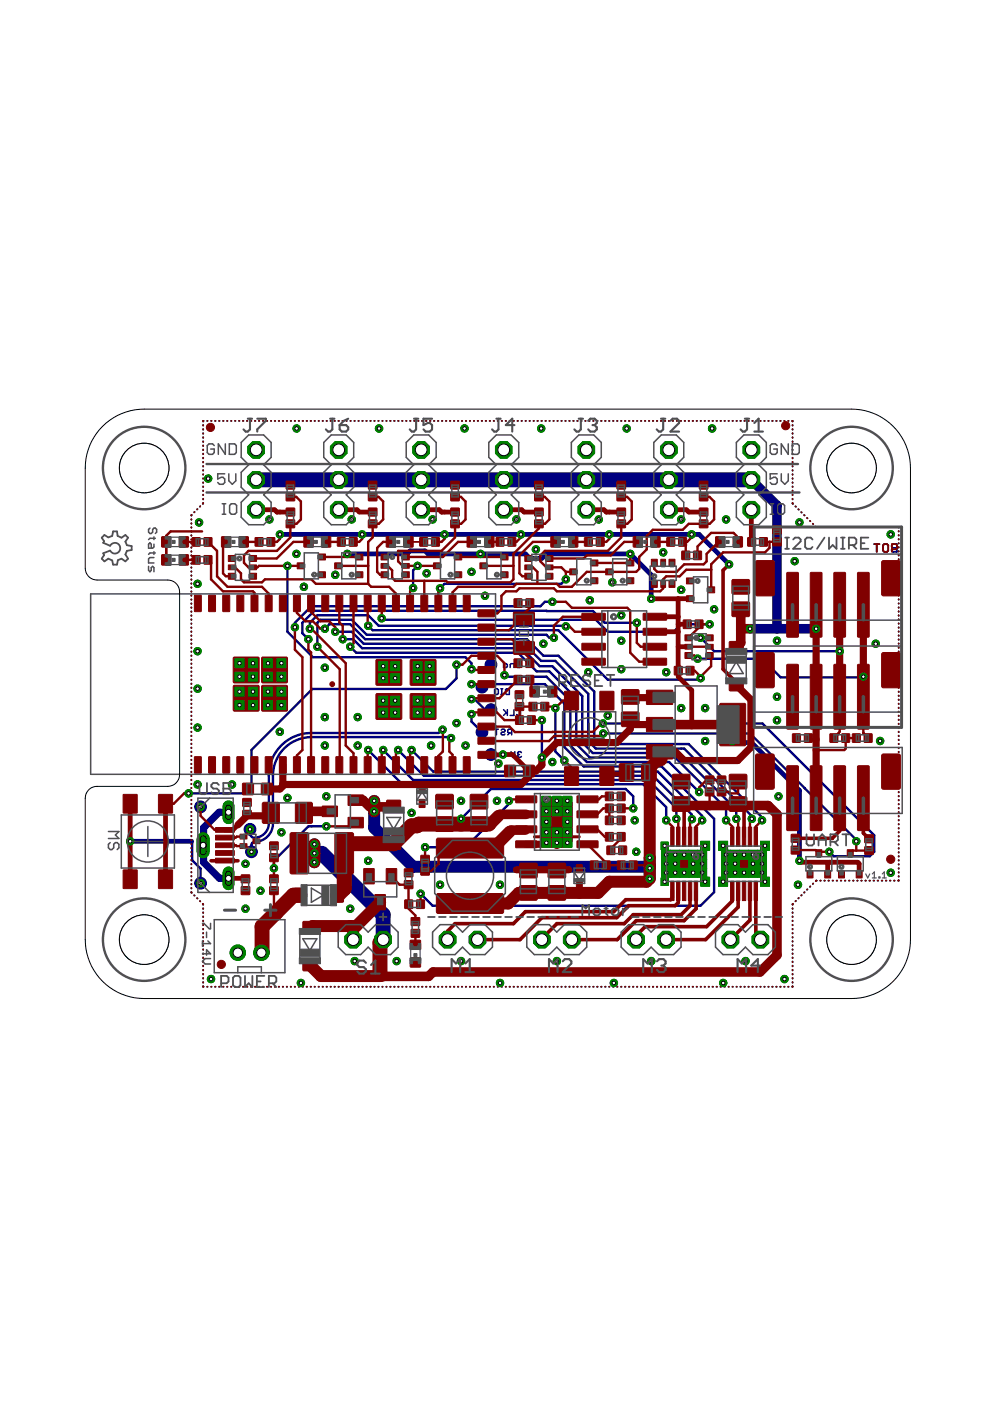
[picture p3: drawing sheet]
<svg xmlns="http://www.w3.org/2000/svg" width="210mm" height="297mm" viewBox="0 0 210 297" stroke-linecap="round" stroke-linejoin="round" font-family="sans-serif">
<g fill="none" stroke="#000080" stroke-width=".32">
<path d="M104.9 154.6h.8M105.1 146h.4l.2 .2v.8l-.2 .2h-.4l-.2-.2v-.8zM105.3 154.6v1.2M106.2 147.2h.4M106.2 146h.4M106.3 154.8l.2-.2h.4l.2 .4-.2 .2h-.4l-.2 .4 .2 .2h.4l.2-.2M106.4 146v1.2M106.8 140.3v1.2h.6l.2-.2v-.4l-.2-.2h-.6M106.8 150.5l.8 .8M107.2 146.2l.2-.2h.6v1.2h-.6l-.2-.2zM107.4 151.1l-.6 .6M107.6 150.5v1.2"/>
<path d="M108.1 155.4l-.4 .4M108.2 141.5v-.6l.2-.2h.6v.8M108.4 159.4v.8l.4 .4 .4-.4v-.8M108.5 155.4h-.6l-.2-.2v-.4l.2-.2h.6v1.2M109 150.5v1.2h-.8M109.6 150.7l.2-.2h.4l.2 .2v.8l-.2 .2h-.4l-.2-.2M109.6 140.5l.2-.2h.4l.2 .2v.8l-.2 .2h-.4l-.2-.2v-.4h.4M110 160l-.3 .2 .3 .4h.4l.2-.2M110 160h.2M110.6 159.6l-.2-.2h-.4l-.3 .2 .3 .4"/>
</g>
<g fill="none" stroke="#000080" stroke-width=".38">
<path d="M43.1 90.1v.1M43.1 91v.1M43.1 91.8v.2M43.1 92.7v.1M43.1 93.6v.1M43.1 94.4v.2M43.1 95.3v.1M43.1 96.2v.1M43.1 97v.2M43.1 97.9v.1M43.1 98.8v.1M43.1 99.7v.1"/>
<path d="M43.2 89.2l-.1 .2M43.9 89.2h.1M44.8 89.2h.1M45.6 89.2h.1M46.4 89.2h.1M47.3 89.2h.1M48.1 89.2h.1M49 89.2h.1M49.8 89.2h.1M50.7 89.2h.1M51.5 89.2h.1M52.3 89.2h.2"/>
<path d="M53.2 89.2h.1M54 89.2h.1M54.9 89.2h.1M55.7 89.2h.1M56.6 89.2h.1M57.4 89.2h.1M58.3 89.2h.1M59.1 89.2h.1M59.9 89.2h.1M60.8 89.2h.1M61.6 89.2h.1M62.5 89.2h.1"/>
<path d="M63.3 89.2h.1M64.2 89.2h.1M65 89.2h.1M65.8 89.2h.2M66.7 89.2h.1M67.5 89.2h.1M68.4 89.2h.1M69.2 89.2h.1M70.1 89.2h.1M70.9 89.2h.1M71.8 89.2h.1M72.6 89.2h.1"/>
<path d="M73.4 89.2h.1M74.3 89.2h.1M75.1 89.2h.1M76 89.2h.1M76.8 89.2h.1M77.7 89.2h.1M78.5 89.2h.1M79.4 89.2h.1M80.2 89.2h.1M81 89.2h.1M81.9 89.2h.1M82.7 89.2h.1"/>
<path d="M83.6 89.2h.1M84.4 89.2h.1M85.3 89.2h.1M86.1 89.2h.1M87 89.2h.1M87.8 89.2h.1M88.6 89.2h.1M89.5 89.2h.1M90.3 89.2h.1M91.2 89.2h.1M92 89.2h.1M92.9 89.2h.1"/>
<path d="M93.7 89.2h.1M94.6 89.2h.1M95.4 89.2h.1M96.2 89.2h.1M97.1 89.2h.1M97.9 89.2h.1M98.8 89.2h.1M99.6 89.2h.1M100.5 89.2h.1M101.3 89.2h.1M102.1 89.2h.1M103 89.2h.1"/>
<path d="M103.8 89.2h.1M104.7 89.2h.1M105.5 89.2h.1M106.4 89.2h.1M107.2 89.2h.1M108 89.2h.1M108.9 89.2h.1M109.7 89.2h.1M110.6 89.2h.1M111.4 89.2h.1M112.3 89.2h.1M113.1 89.2h.1"/>
<path d="M113.9 89.2h.1M114.8 89.2h.1M115.6 89.2h.1M116.5 89.2h.1M117.3 89.2h.1M118.2 89.2h.1M119 89.2h.1M119.8 89.2h.2M120.7 89.2h.1M121.5 89.2h.1M122.4 89.2h.1M123.2 89.2h.1"/>
<path d="M124.1 89.2h.1M124.9 89.2h.1M125.8 89.2h.1M126.6 89.2h.1M127.4 89.2h.2M128.3 89.2h.1M129.1 89.2h.1M130 89.2h.1M130.8 89.2h.1M131.7 89.2h.1M132.5 89.2h.1M133.3 89.2h.2"/>
<path d="M134.2 89.2h.1M135 89.2h.1M135.9 89.2h.1M136.7 89.2h.1M137.6 89.2h.1M138.4 89.2h.1M139.3 89.2h.1M140.1 89.2h.1M140.9 89.2h.2M141.8 89.2h.1M142.6 89.2h.1M143.5 89.2h.1"/>
<path d="M144.3 89.2h.1M145.2 89.2h.1M146 89.2h.1M146.9 89.2h.1M147.7 89.2h.1M148.5 89.2h.1M149.4 89.2h.1M150.2 89.2h.1M151.1 89.2h.1M151.9 89.2h.1M152.8 89.2h.1M153.6 89.2h.1"/>
<path d="M154.5 89.2h.1M155.3 89.2h.1M156.1 89.2h.1M157 89.2h.1M157.8 89.2h.1M158.7 89.2h.1M159.5 89.2h.1M160.4 89.2h.1M161.2 89.2h.1M162.1 89.2h.1M162.9 89.2h.1M163.7 89.2h.1"/>
<path d="M164.6 89.2h.1M165.4 89.2h.1M166.3 89.2h.1M167.1 89.2h.1M168 89.2v.2M168 90.1v.1M168 91v.1M168 91.8v.2M168 92.7v.1M168 93.6v.1M168 94.4v.2M168 95.3v.1"/>
<path d="M168 96.2v.1M168 97v.2M168 97.9v.1M168 98.8v.1M168 99.7v.1M40.6 110.1v.1M40.6 110.9v.1M40.6 111.8v.1M40.6 112.6v.1M40.6 113.5v.1M40.6 114.3v.1M40.6 115.2v.1"/>
<path d="M40.6 116v.1M40.6 116.9v.1M40.6 117.7v.1M40.6 118.6v.1M40.6 119.4v.1M40.6 109.2v.1M41.3 108.5l-.1 .1M41.9 107.9l-.1 .1M42.5 107.3l-.1 .1M43.1 100.5v.1M43.1 101.4v.1M43.1 102.3v.1"/>
<path d="M43.1 103.1v.2M43.1 104v.1M43.1 104.9v.1M43.1 105.7v.2M43.1 106.6l-.1 .2M168 100.5v.1M168 101.4v.1M168 102.3v.1M168 103.1v.2M168 104v.1M168 104.9v.1M168 105.7v.2"/>
<path d="M168 106.6l.1 .2M168.7 107.4h.1M169.3 108l.1 .1M169.9 108.6l.1 .1M170.5 109.2l.1 .1M171.1 109.8l.1 .1M171.7 110.4l.1 .1M172.3 111l.1 .1M173 111.7h.2M173.9 111.7h.1M174.8 111.7h.1M175.6 111.7h.2"/>
<path d="M176.5 111.7h.1M177.4 111.7h.1M178.3 111.7h.1M179.1 111.7h.1M180 111.7h.1M180.9 111.7h.1M181.7 111.7h.1M182.6 111.7h.1M183.5 111.7h.1M184.3 111.7h.2M185.2 111.7h.1M185.3 115.4h1.1"/>
<path d="M185.9 115.4v1.6M186.1 111.7h.1M186.9 111.7h.2M187.2 115.6l.3-.2h.5l.3 .2v1.1l-.3 .3h-.5l-.3-.3zM187.8 111.7h.1M188.7 111.7h.1M189.1 115.6l.2-.2h.9v1.6h-.9l-.2-.3v-.2l.2-.3-.2-.3zM189.3 116.2h.9M189.5 111.7h.2M190.4 111.7l.1 .1M190.5 112.6v.1M190.5 113.4v.1"/>
<path d="M190.5 114.3v.1M190.5 115.1v.1M190.5 116v.1M190.5 116.8v.1M190.5 117.7v.1M190.5 118.5v.1M190.5 119.4v.1M40.6 120.3v.1M40.6 121.1v.1M40.6 122v.1M40.6 122.8v.1M40.6 123.7v.1"/>
<path d="M40.6 124.5v.1M40.6 125.4v.1M40.6 126.2v.1M40.6 127.1v.1M40.6 127.9v.1M40.6 128.8v.1M40.6 129.6v.1M40.6 130.5v.1M40.6 131.3v.1M40.6 132.2v.1M40.6 133v.1M40.6 133.9v.1"/>
<path d="M40.6 134.7v.1M40.6 135.6v.1M40.6 136.4v.1M40.6 137.3v.1M40.6 138.1v.1M40.6 139v.1M40.6 139.8v.1M190.5 120.2v.2M190.5 121.1v.1M190.5 121.9v.1M190.5 122.8v.1M190.5 123.7h.1"/>
<path d="M190.5 124.5v.1M190.5 125.3v.2M190.5 126.2v.1M190.5 127v.1M190.5 127.9v.1M190.5 128.8v.1M190.5 129.6v.1M190.5 130.5v.1M190.5 131.3v.1M190.5 132.2h.1M190.5 133v.1M190.5 133.9v.1"/>
<path d="M190.5 134.7v.1M190.5 135.6v.1M190.5 136.4v.1M190.5 137.3v.1M190.5 138.1v.1M190.5 139v.1M190.5 139.8v.1M40.6 140.7v.1M40.6 141.5v.1M40.6 142.4v.1M40.6 143.2v.1M40.6 144.1v.1"/>
<path d="M40.6 144.9v.1M40.6 145.8v.1M40.6 146.6v.1M40.6 147.5v.1M40.6 148.3v.1M40.6 149.2v.1M40.6 150v.1M40.6 150.9v.1M40.6 151.7v.1M40.6 152.6v.1M40.6 153.4v.1M40.6 154.3v.1"/>
<path d="M40.6 155.1v.1M40.6 156v.1M40.6 156.8v.1M40.6 157.7v.1M40.6 158.5v.1M40.6 159.4v.1M190.5 140.7v.1M190.5 141.5v.1M190.5 142.4v.1M190.5 143.2v.1M190.5 144.1v.1M190.5 144.9v.1"/>
<path d="M190.5 145.8v.1M190.5 146.6v.1M190.5 147.5v.1M190.5 148.3v.1M190.5 149.2v.1M190.5 150v.1M190.5 150.9v.1M190.5 151.7v.1M190.5 152.6v.1M190.5 153.4v.1M190.5 154.3v.1M190.5 155.1v.1"/>
<path d="M190.5 156v.1M190.5 156.8v.1M190.5 157.7v.1M190.5 158.5v.1M190.5 159.4v.1M40.6 160.2v.1M40.6 161.1v.1M40.6 161.9v.1M40.6 162.8v.1M40.6 163.6v.1M40.6 164.5v.1M40.6 165.3v.1"/>
<path d="M40.6 166.2v.1M40.6 167v.1M40.6 167.9v.1M40.6 168.7v.1M40.6 169.6v.1M40.6 170.4v.1M40.6 171.3v.1M40.6 172.1v.1M40.6 173v.1M40.6 173.8v.1M40.6 174.7v.1M40.6 175.5v.1"/>
<path d="M40.6 176.4v.1M40.6 177.2v.1M40.6 178.1v.1M40.6 178.9v.1M40.6 179.8v.1M190.5 160.2v.1M190.5 161.1v.1M190.5 161.9v.1M190.5 162.8v.1M190.5 163.6v.1M190.5 164.5v.1M190.5 165.3v.1"/>
<path d="M190.5 166.2v.1M190.5 167v.2M190.5 167.9v.1M190.5 168.7v.1M190.5 169.6v.1M190.5 170.5h.1M190.5 171.3v.1M190.5 172.1v.2M190.5 173v.1M190.5 173.8v.1M190.5 174.7v.1M190.5 175.6v.1"/>
<path d="M190.5 176.4v.1M190.5 177.2v.2M190.5 178.1v.1M190.5 179h.1M190.5 179.8v.1M40.6 180.6v.1M40.6 181.5v.1M40.6 182.3v.1M40.6 183.2v.1M40.6 184v.1M40.6 184.9v.1M40.6 185.7v.1"/>
<path d="M40.6 186.6v.1M40.6 187.4v.1M40.6 188.3v.1M40.6 189.1v.2M41.2 189.8l.1 .1M41.8 190.4l.1 .1M42.4 191l.1 .1M43 191.6l.1 .2M43.1 192.6v.1M43.1 193.4v.2M43.1 194.3v.1M43.1 195.2v.1"/>
<path d="M43.1 196.1v.1M43.1 196.9v.1M43.1 197.8v.1M43.1 198.7v.1M43.1 199.5v.1M168 192.6v.1M168 193.4v.2M168 194.3v.1M168 195.2v.1M168 196.1v.1M168 196.9v.1M168 197.8v.1"/>
<path d="M168 198.7v.1M168 199.5v.1M168.1 191.6l-.1 .2M168.7 191v.1M169.4 190.4l-.1 .1M170 189.8l-.1 .1M170.6 189.2l-.1 .1M171.2 188.6h-.1M171.8 187.9l-.1 .1M172.4 187.3l-.1 .1M173.2 186.7l-.2 .1M173.9 186.7h.1"/>
<path d="M174.8 186.7h.1M175.6 186.7h.2M176.5 186.7h.1M177.4 186.7h.1M178.3 186.7h.1M179.1 186.7h.1M180 186.7h.1M180.9 186.7h.1M181.7 186.7h.1M182.6 186.7h.1M183.5 186.7h.1M184.3 186.7h.2"/>
<path d="M185.2 186.7h.1M186.1 186.7h.1M186.9 186.7h.2M187.8 186.7h.1M188.7 186.7h.1M189.5 186.7h.2M190.5 186.6l-.1 .1M190.5 180.7v.1M190.5 181.5v.1M190.5 182.4v.1M190.5 183.2v.1M190.5 184.1v.1"/>
<path d="M190.5 184.9v.1M190.5 185.8v.1M43.1 200.4v.1M43.1 201.3v.1M43.1 202.1v.2M43.1 203v.1M43.1 203.9v.1M43.1 204.7v.2M43.1 205.6v.1M43.1 206.5v.1M43.1 207.3v.2M43.1 208.2v.1"/>
<path d="M43.1 209.1l.1 .1M43.9 209.2h.1M44.8 209.2h.1M45.6 209.2h.1M46.4 209.2h.1M47.3 209.2h.1M48.1 209.2h.1M49 209.2h.1M49.8 209.2h.1M50.7 209.2h.1M51.5 209.2h.1M52.3 209.2h.2"/>
<path d="M53.2 209.2h.1M54 209.2h.1M54.9 209.2h.1M55.7 209.2h.1M56.6 209.2h.1M57.4 209.2h.1M58.3 209.2h.1M59.1 209.2h.1M59.9 209.2h.1M60.8 209.2h.1M61.6 209.2h.1M62.5 209.2h.1"/>
<path d="M63.3 209.2h.1M64.2 209.2h.1M65 209.2h.1M65.8 209.2h.2M66.7 209.2h.1M67.5 209.2h.1M68.4 209.2h.1M69.2 209.2h.1M70.1 209.2h.1M70.9 209.2h.1M71.8 209.2h.1M72.6 209.2h.1"/>
<path d="M73.4 209.2h.1M74.3 209.2h.1M75.1 209.2h.1M76 209.2h.1M76.8 209.2h.1M77.7 209.2h.1M78.5 209.2h.1M79.4 209.2h.1M80.2 209.2h.1M81 209.2h.1M81.9 209.2h.1M82.7 209.2h.1"/>
<path d="M83.6 209.2h.1M84.4 209.2h.1M85.3 209.2h.1M86.1 209.2h.1M87 209.2h.1M87.8 209.2h.1M88.6 209.2h.1M89.5 209.2h.1M90.3 209.2h.1M91.2 209.2h.1M92 209.2h.1M92.9 209.2h.1"/>
<path d="M93.7 209.2h.1M94.6 209.2h.1M95.4 209.2h.1M96.2 209.2h.1M97.1 209.2h.1M97.9 209.2h.1M98.8 209.2h.1M99.6 209.2h.1M100.5 209.2h.1M101.3 209.2h.1M102.1 209.2h.1M103 209.2h.1"/>
<path d="M103.8 209.2h.1M104.7 209.2h.1M105.5 209.2h.1M106.4 209.2h.1M107.2 209.2h.1M108 209.2h.1M108.9 209.2h.1M109.7 209.2h.1M110.6 209.2h.1M111.4 209.2h.1M112.3 209.2h.1M113.1 209.2h.1"/>
<path d="M113.9 209.2h.1M114.8 209.2h.1M115.6 209.2h.1M116.5 209.2h.1M117.3 209.2h.1M118.2 209.2h.1M119 209.2h.1M119.8 209.2h.2M120.7 209.2h.1M121.5 209.2h.1M122.4 209.2h.1M123.2 209.2h.1"/>
<path d="M124.1 209.2h.1M124.9 209.2h.1M125.8 209.2h.1M126.6 209.2h.1M127.4 209.2h.2M128.3 209.2h.1M129.1 209.2h.1M130 209.2h.1M130.8 209.2h.1M131.7 209.2h.1M132.5 209.2h.1M133.3 209.2h.2"/>
<path d="M134.2 209.2h.1M135 209.2h.1M135.9 209.2h.1M136.7 209.2h.1M137.6 209.2h.1M138.4 209.2h.1M139.3 209.2h.1M140.1 209.2h.1M140.9 209.2h.2M141.8 209.2h.1M142.6 209.2h.1M143.5 209.2h.1"/>
<path d="M144.3 209.2h.1M145.2 209.2h.1M146 209.2h.1M146.9 209.2h.1M147.7 209.2h.1M148.5 209.2h.1M149.4 209.2h.1M150.2 209.2h.1M151.1 209.2h.1M151.9 209.2h.1M152.8 209.2h.1M153.6 209.2h.1"/>
<path d="M154.5 209.2h.1M155.3 209.2h.1M156.1 209.2h.1M157 209.2h.1M157.8 209.2h.1M158.7 209.2h.1M159.5 209.2h.1M160.4 209.2h.1M161.2 209.2h.1M162.1 209.2h.1M162.9 209.2h.1M163.7 209.2h.1"/>
<path d="M164.6 209.2h.1M165.4 209.2h.1M166.3 209.2h.1M167.1 209.2h.1M168 209.1v.1M168 200.4v.1M168 201.3v.1M168 202.1v.2M168 203v.1M168 203.9v.1M168 204.7v.2M168 205.6v.1"/>
<path d="M168 206.5v.1M168 207.3v.2M168 208.2v.1"/>
</g>
<g fill="#000080" stroke="#000080" stroke-width=".21">
<circle cx="102.2" cy="145.7" r="1.25"/>
<circle cx="104.1" cy="150.5" r="1.25"/>
<circle cx="102.2" cy="155.2" r="1.25"/>
<circle cx="53.3" cy="180.6" r="1.25"/>
<circle cx="53" cy="175.8" r="1.25"/>
<circle cx="104.1" cy="140.9" r="1.25"/>
<circle cx="104.1" cy="160" r="1.25"/>
<circle cx="42.5" cy="171.1" r="1.25"/>
<circle cx="42.5" cy="187.3" r="1.25"/>
</g>
<path d="M59.4 113.3h88.8l6.4 6.4M73.6 117.4h12.7l.7-.6h3.1l.7 .6h20.6l1 1h2.5l.9-1h17.8l4.5 4.5v5.1M155.2 157.1v.3h4.1l10.2 10.2v14.9M27.6 178.4h13" fill="none" stroke="#000080" stroke-width="1"/>
<g fill="none" stroke="#000080" stroke-width=".51">
<path d="M60.9 120v13.9l5.4 5.4h32.4l1.3 1.3v1.3M88.5 120l-.9 .9v3.8M68.9 133.3l.9-.9h4.5l3.1 3.1h34.3l3.5 3.5h3.2l7.6 7.6v10.2l1 1h19l15.6 15.5v.6M71.1 133.9h3.5l2.5 2.6h34l3.6 3.6h3.1l6.9 7v10l1.6 1.6h18.8l14.3 14.3v.7M72.7 135.5h2.2l1.9 1.9h33.8l3.8 3.8h2.7l6.4 6.4v9.8l2.2 2.3h18.4l12 11.9v2M74.3 137.1l1.2 1.3h34.3l4 3.9h2.7l5.7 5.8v9.7l2.9 2.8h18.1l10.7 10.8v2.5M78.1 132.7l.9 .9h39.4l10.5 10.5h19.3l.3-.3M80.9 131.1l.3 .3h45.1l2.6 2.5h13.9l1.6-1.5h6.1M117.1 127.6h-1.6l-.9 .9h-48.6l-3.5 3.5v1M117.4 135.2h-.9l-.7-.6h-38.1l-3.1-3.2h-6.7l-.6 .6v5.1M120 132.8v-.1h-39.7l-2.2-2.2h-10.8l-1.6 1.5v1.3M120 122.8l-1 1h-24.7l-1 .9"/>
<path d="M135 132h-6.8l-2.5-2.4-59-.1-2.6 2.5v2.3l1.3 1.2M147.9 139.7h13.7l3.9 3.9h17.5v-.1M148.5 135.2l2.9 2.9h26.7M78.1 159l7.2 7.3h51.1l4.8 4.8v2.8M81.2 159l6.4 6.4h49.8l6 5.9v2.3M84.4 159l5.5 5.5h48.6l8.1 8.2 .1 1M87.3 159l4.5 4.6h47.7l9.4 9.4v.9M93.8 154.7l-.8 .7h-27a9 9 0 0 0-9 9v10.2a2.95 2.95 0 0 1-3.5 2.9l-.2-.2a1.54 1.54 0 0 1-.3-1.5M95.6 156.5h-.5l-.2-.2h-28.9a8.2 8.2 0 0 0-8.1 8.1v10.2a4 4 0 0 1-4.2 3.9l-.4 .4v1.7M96.8 140.9v2.9l-2.3 2.3h-28.3l-12.9 12.9v7.3l-1.9 1.9h-11.4M100 151.4v1.6l2.2 2.2M100 148.2h.6l2.2 2.3h1.3"/>
<path d="M100 145.1h15.5l4.2 4.1v9.2l4.1 4.1h16.5l11.1 11.1v15.6l-2.9 2.8h-56.8l-2.5-2.5M102.2 145.1v.6M104.1 160h2.5M107 143.2l.3 .3h8.5l5.1 5v9.6l3.5 3.5h17.5l6.3 6.3M114.9 152.7v7.9M117.8 150.1v9.2l1.9 1.9M127.8 153.4h33.8l23.8 23.7v3.5l-1 .9h-7.6l-1-.9M127.9 155.5h31.1l11.6 11.6M40.6 178.4l.1 .1v3.9l1.8 1.7v3.2M69.2 175.2h-3.8l-7.3 7.3v1.6M107.9 169.8v.6l-9.2 9.2h-8.6M134.3 171.4v-2.6l-1.6-1.5h-28.6l-6.4 6.3"/>
<path d="M170.6 167.1h.1M170.6 167.1l10.9 11v.3M53.3 180.6h.1"/>
</g>
<path d="M66.7 179v3.8M79.3 169.8v5.7l8.3 8.3h50.2M66.7 180.9h1.5M137.8 181.9v4.4" fill="none" stroke="#000080" stroke-width="2.5"/>
<path d="M43.1 179.2l.1 .1M48.5 172.2h-2l-3.3 3.3v7.3l3.3 3.4h2" fill="none" stroke="#000080" stroke-width="1.5"/>
<path d="M54.3 101.7h105M68.2 180.9l13 13v5.3" fill="none" stroke="#000080" stroke-width="3.2"/>
<path d="M71.8 101.7h87.5l5.4 5.5v26.1M159 133.3h14" fill="none" stroke="#000080" stroke-width="2"/>
<path d="M43.1 177.8v2.8" fill="none" stroke="#008000" stroke-width="2.8"/>
<circle cx="43.1" cy="179.2" r=".64" fill="#fff" stroke="#000" stroke-width=".21"/>
<path d="M48.5 185v2.5" fill="none" stroke="#008000" stroke-width="2.5"/>
<circle cx="48.5" cy="186.2" r=".64" fill="#fff" stroke="#000" stroke-width=".21"/>
<path d="M48.5 171v2.5" fill="none" stroke="#008000" stroke-width="2.5"/>
<circle cx="48.5" cy="172.2" r=".64" fill="#fff" stroke="#000" stroke-width=".21"/>
<circle cx="55.4" cy="202" r="1.63" fill="#008000" stroke="#008000" stroke-width=".21"/>
<circle cx="55.4" cy="202" r=".99" fill="#fff" stroke="#000" stroke-width=".21"/>
<circle cx="50.4" cy="202" r="1.63" fill="#008000" stroke="#008000" stroke-width=".21"/>
<circle cx="50.4" cy="202" r=".99" fill="#fff" stroke="#000" stroke-width=".21"/>
<circle cx="159.3" cy="95.4" r="1.9" fill="#008000" stroke="#008000" stroke-width=".21"/>
<circle cx="159.3" cy="95.4" r="1.25" fill="#fff" stroke="#000" stroke-width=".21"/>
<circle cx="159.3" cy="101.7" r="1.9" fill="#008000" stroke="#008000" stroke-width=".21"/>
<circle cx="159.3" cy="101.7" r="1.25" fill="#fff" stroke="#000" stroke-width=".21"/>
<circle cx="159.3" cy="108.1" r="1.9" fill="#008000" stroke="#008000" stroke-width=".21"/>
<circle cx="159.3" cy="108.1" r="1.25" fill="#fff" stroke="#000" stroke-width=".21"/>
<circle cx="141.8" cy="95.4" r="1.9" fill="#008000" stroke="#008000" stroke-width=".21"/>
<circle cx="141.8" cy="95.4" r="1.25" fill="#fff" stroke="#000" stroke-width=".21"/>
<circle cx="141.8" cy="101.7" r="1.9" fill="#008000" stroke="#008000" stroke-width=".21"/>
<circle cx="141.8" cy="101.7" r="1.25" fill="#fff" stroke="#000" stroke-width=".21"/>
<circle cx="141.8" cy="108.1" r="1.9" fill="#008000" stroke="#008000" stroke-width=".21"/>
<circle cx="141.8" cy="108.1" r="1.25" fill="#fff" stroke="#000" stroke-width=".21"/>
<circle cx="124.3" cy="95.4" r="1.9" fill="#008000" stroke="#008000" stroke-width=".21"/>
<circle cx="124.3" cy="95.4" r="1.25" fill="#fff" stroke="#000" stroke-width=".21"/>
<circle cx="124.3" cy="101.7" r="1.9" fill="#008000" stroke="#008000" stroke-width=".21"/>
<circle cx="124.3" cy="101.7" r="1.25" fill="#fff" stroke="#000" stroke-width=".21"/>
<circle cx="124.3" cy="108.1" r="1.9" fill="#008000" stroke="#008000" stroke-width=".21"/>
<circle cx="124.3" cy="108.1" r="1.25" fill="#fff" stroke="#000" stroke-width=".21"/>
<circle cx="106.8" cy="95.4" r="1.9" fill="#008000" stroke="#008000" stroke-width=".21"/>
<circle cx="106.8" cy="95.4" r="1.25" fill="#fff" stroke="#000" stroke-width=".21"/>
<circle cx="106.8" cy="101.7" r="1.9" fill="#008000" stroke="#008000" stroke-width=".21"/>
<circle cx="106.8" cy="101.7" r="1.25" fill="#fff" stroke="#000" stroke-width=".21"/>
<circle cx="106.8" cy="108.1" r="1.9" fill="#008000" stroke="#008000" stroke-width=".21"/>
<circle cx="106.8" cy="108.1" r="1.25" fill="#fff" stroke="#000" stroke-width=".21"/>
<circle cx="89.3" cy="95.4" r="1.9" fill="#008000" stroke="#008000" stroke-width=".21"/>
<circle cx="89.3" cy="95.4" r="1.25" fill="#fff" stroke="#000" stroke-width=".21"/>
<circle cx="89.3" cy="101.7" r="1.9" fill="#008000" stroke="#008000" stroke-width=".21"/>
<circle cx="89.3" cy="101.7" r="1.25" fill="#fff" stroke="#000" stroke-width=".21"/>
<circle cx="89.3" cy="108.1" r="1.9" fill="#008000" stroke="#008000" stroke-width=".21"/>
<circle cx="89.3" cy="108.1" r="1.25" fill="#fff" stroke="#000" stroke-width=".21"/>
<circle cx="71.8" cy="95.4" r="1.9" fill="#008000" stroke="#008000" stroke-width=".21"/>
<circle cx="71.8" cy="95.4" r="1.25" fill="#fff" stroke="#000" stroke-width=".21"/>
<circle cx="71.8" cy="101.7" r="1.9" fill="#008000" stroke="#008000" stroke-width=".21"/>
<circle cx="71.8" cy="101.7" r="1.25" fill="#fff" stroke="#000" stroke-width=".21"/>
<circle cx="71.8" cy="108.1" r="1.9" fill="#008000" stroke="#008000" stroke-width=".21"/>
<circle cx="71.8" cy="108.1" r="1.25" fill="#fff" stroke="#000" stroke-width=".21"/>
<circle cx="54.3" cy="95.4" r="1.9" fill="#008000" stroke="#008000" stroke-width=".21"/>
<circle cx="54.3" cy="95.4" r="1.25" fill="#fff" stroke="#000" stroke-width=".21"/>
<circle cx="54.3" cy="101.7" r="1.9" fill="#008000" stroke="#008000" stroke-width=".21"/>
<circle cx="54.3" cy="101.7" r="1.25" fill="#fff" stroke="#000" stroke-width=".21"/>
<circle cx="54.3" cy="108.1" r="1.9" fill="#008000" stroke="#008000" stroke-width=".21"/>
<circle cx="54.3" cy="108.1" r="1.25" fill="#fff" stroke="#000" stroke-width=".21"/>
<circle cx="114.9" cy="199.2" r="1.9" fill="#008000" stroke="#008000" stroke-width=".21"/>
<circle cx="114.9" cy="199.2" r="1.25" fill="#fff" stroke="#000" stroke-width=".21"/>
<circle cx="121.2" cy="199.2" r="1.9" fill="#008000" stroke="#008000" stroke-width=".21"/>
<circle cx="121.2" cy="199.2" r="1.25" fill="#fff" stroke="#000" stroke-width=".21"/>
<circle cx="94.9" cy="199.2" r="1.9" fill="#008000" stroke="#008000" stroke-width=".21"/>
<circle cx="94.9" cy="199.2" r="1.25" fill="#fff" stroke="#000" stroke-width=".21"/>
<circle cx="101.2" cy="199.2" r="1.9" fill="#008000" stroke="#008000" stroke-width=".21"/>
<circle cx="101.2" cy="199.2" r="1.25" fill="#fff" stroke="#000" stroke-width=".21"/>
<circle cx="154.9" cy="199.2" r="1.9" fill="#008000" stroke="#008000" stroke-width=".21"/>
<circle cx="154.9" cy="199.2" r="1.25" fill="#fff" stroke="#000" stroke-width=".21"/>
<circle cx="161.2" cy="199.2" r="1.9" fill="#008000" stroke="#008000" stroke-width=".21"/>
<circle cx="161.2" cy="199.2" r="1.25" fill="#fff" stroke="#000" stroke-width=".21"/>
<circle cx="134.9" cy="199.2" r="1.9" fill="#008000" stroke="#008000" stroke-width=".21"/>
<circle cx="134.9" cy="199.2" r="1.25" fill="#fff" stroke="#000" stroke-width=".21"/>
<circle cx="141.2" cy="199.2" r="1.9" fill="#008000" stroke="#008000" stroke-width=".21"/>
<circle cx="141.2" cy="199.2" r="1.25" fill="#fff" stroke="#000" stroke-width=".21"/>
<circle cx="81.2" cy="199.2" r="1.9" fill="#008000" stroke="#008000" stroke-width=".21"/>
<circle cx="81.2" cy="199.2" r="1.25" fill="#fff" stroke="#000" stroke-width=".21"/>
<circle cx="74.9" cy="199.2" r="1.9" fill="#008000" stroke="#008000" stroke-width=".21"/>
<circle cx="74.9" cy="199.2" r="1.25" fill="#fff" stroke="#000" stroke-width=".21"/>
<circle cx="105.4" cy="169.8" r=".78" fill="#008000" stroke="#008000" stroke-width=".21"/>
<circle cx="105.4" cy="169.8" r=".38" fill="#fff" stroke="#000" stroke-width=".21"/>
<circle cx="124.7" cy="142.5" r=".78" fill="#008000" stroke="#008000" stroke-width=".21"/>
<circle cx="124.7" cy="142.5" r=".38" fill="#fff" stroke="#000" stroke-width=".21"/>
<path d="M144.1 180.3h1.9v1.9h-1.9z" fill="#008000" stroke="#008000" stroke-width=".21"/>
<circle cx="145.1" cy="181.2" r=".38" fill="#fff" stroke="#000" stroke-width=".21"/>
<path d="M146 180.3h1.9v1.9h-1.9z" fill="#008000" stroke="#008000" stroke-width=".21"/>
<circle cx="147" cy="181.2" r=".38" fill="#fff" stroke="#000" stroke-width=".21"/>
<path d="M147.9 180.3h1.9v1.9h-1.9z" fill="#008000" stroke="#008000" stroke-width=".21"/>
<circle cx="148.9" cy="181.2" r=".38" fill="#fff" stroke="#000" stroke-width=".21"/>
<path d="M148.5 178.4h2v1.9h-2z" fill="#008000" stroke="#008000" stroke-width=".21"/>
<circle cx="149.5" cy="179.3" r=".38" fill="#fff" stroke="#000" stroke-width=".21"/>
<path d="M146 182.2h1.9v1.9h-1.9z" fill="#008000" stroke="#008000" stroke-width=".21"/>
<circle cx="147" cy="183.1" r=".38" fill="#fff" stroke="#000" stroke-width=".21"/>
<path d="M147.9 182.2h1.9v1.9h-1.9z" fill="#008000" stroke="#008000" stroke-width=".21"/>
<circle cx="148.9" cy="183.1" r=".38" fill="#fff" stroke="#000" stroke-width=".21"/>
<path d="M144.1 184.1h1.9v1.9h-1.9z" fill="#008000" stroke="#008000" stroke-width=".21"/>
<circle cx="145.1" cy="185" r=".38" fill="#fff" stroke="#000" stroke-width=".21"/>
<path d="M146 184.1h1.9v1.9h-1.9z" fill="#008000" stroke="#008000" stroke-width=".21"/>
<circle cx="147" cy="185" r=".38" fill="#fff" stroke="#000" stroke-width=".21"/>
<path d="M147.9 184.1h1.9v1.9h-1.9z" fill="#008000" stroke="#008000" stroke-width=".21"/>
<circle cx="148.9" cy="185" r=".38" fill="#fff" stroke="#000" stroke-width=".21"/>
<path d="M148.5 186h2v1.9h-2z" fill="#008000" stroke="#008000" stroke-width=".21"/>
<circle cx="149.5" cy="186.9" r=".38" fill="#fff" stroke="#000" stroke-width=".21"/>
<path d="M142.2 182.2h1.9v1.9h-1.9z" fill="#008000" stroke="#008000" stroke-width=".21"/>
<circle cx="143.2" cy="183.1" r=".38" fill="#fff" stroke="#000" stroke-width=".21"/>
<path d="M140.3 182.2h1.9v1.9h-1.9z" fill="#008000" stroke="#008000" stroke-width=".21"/>
<circle cx="141.2" cy="183.1" r=".38" fill="#fff" stroke="#000" stroke-width=".21"/>
<path d="M142.2 180.3h1.9v1.9h-1.9z" fill="#008000" stroke="#008000" stroke-width=".21"/>
<circle cx="143.2" cy="181.2" r=".38" fill="#fff" stroke="#000" stroke-width=".21"/>
<path d="M140.3 180.3h1.9v1.9h-1.9z" fill="#008000" stroke="#008000" stroke-width=".21"/>
<circle cx="141.2" cy="181.2" r=".38" fill="#fff" stroke="#000" stroke-width=".21"/>
<path d="M142.2 184.1h1.9v1.9h-1.9z" fill="#008000" stroke="#008000" stroke-width=".21"/>
<circle cx="143.2" cy="185" r=".38" fill="#fff" stroke="#000" stroke-width=".21"/>
<path d="M140.3 184.1h1.9v1.9h-1.9z" fill="#008000" stroke="#008000" stroke-width=".21"/>
<circle cx="141.2" cy="185" r=".38" fill="#fff" stroke="#000" stroke-width=".21"/>
<path d="M156.8 180.3h1.9v1.9h-1.9z" fill="#008000" stroke="#008000" stroke-width=".21"/>
<circle cx="157.8" cy="181.2" r=".38" fill="#fff" stroke="#000" stroke-width=".21"/>
<path d="M158.7 180.3h1.9v1.9h-1.9z" fill="#008000" stroke="#008000" stroke-width=".21"/>
<circle cx="159.7" cy="181.2" r=".38" fill="#fff" stroke="#000" stroke-width=".21"/>
<path d="M158.7 182.2h1.9v1.9h-1.9z" fill="#008000" stroke="#008000" stroke-width=".21"/>
<circle cx="159.7" cy="183.1" r=".38" fill="#fff" stroke="#000" stroke-width=".21"/>
<path d="M158.7 184.1h1.9v1.9h-1.9z" fill="#008000" stroke="#008000" stroke-width=".21"/>
<circle cx="159.7" cy="185" r=".38" fill="#fff" stroke="#000" stroke-width=".21"/>
<path d="M156.8 184.1h1.9v1.9h-1.9z" fill="#008000" stroke="#008000" stroke-width=".21"/>
<circle cx="157.8" cy="185" r=".38" fill="#fff" stroke="#000" stroke-width=".21"/>
<path d="M154.9 184.1h1.9v1.9h-1.9z" fill="#008000" stroke="#008000" stroke-width=".21"/>
<circle cx="155.9" cy="185" r=".38" fill="#fff" stroke="#000" stroke-width=".21"/>
<path d="M154.9 182.2h1.9v1.9h-1.9z" fill="#008000" stroke="#008000" stroke-width=".21"/>
<circle cx="155.9" cy="183.1" r=".38" fill="#fff" stroke="#000" stroke-width=".21"/>
<path d="M154.9 180.3h1.9v1.9h-1.9z" fill="#008000" stroke="#008000" stroke-width=".21"/>
<circle cx="155.9" cy="181.2" r=".38" fill="#fff" stroke="#000" stroke-width=".21"/>
<path d="M153 180.3h1.9v1.9h-1.9z" fill="#008000" stroke="#008000" stroke-width=".21"/>
<circle cx="153.9" cy="181.2" r=".38" fill="#fff" stroke="#000" stroke-width=".21"/>
<path d="M153 182.2h1.9v1.9h-1.9z" fill="#008000" stroke="#008000" stroke-width=".21"/>
<circle cx="153.9" cy="183.1" r=".38" fill="#fff" stroke="#000" stroke-width=".21"/>
<path d="M153 184.1h1.9v1.9h-1.9z" fill="#008000" stroke="#008000" stroke-width=".21"/>
<circle cx="153.9" cy="185" r=".38" fill="#fff" stroke="#000" stroke-width=".21"/>
<path d="M160.6 184.1h1.9v1.9h-1.9z" fill="#008000" stroke="#008000" stroke-width=".21"/>
<circle cx="161.6" cy="185" r=".38" fill="#fff" stroke="#000" stroke-width=".21"/>
<path d="M160.6 182.2h1.9v1.9h-1.9z" fill="#008000" stroke="#008000" stroke-width=".21"/>
<circle cx="161.6" cy="183.1" r=".38" fill="#fff" stroke="#000" stroke-width=".21"/>
<path d="M160.6 180.3h1.9v1.9h-1.9z" fill="#008000" stroke="#008000" stroke-width=".21"/>
<circle cx="161.6" cy="181.2" r=".38" fill="#fff" stroke="#000" stroke-width=".21"/>
<path d="M152.4 178.4h1.9v1.9h-1.9z" fill="#008000" stroke="#008000" stroke-width=".21"/>
<circle cx="153.3" cy="179.3" r=".38" fill="#fff" stroke="#000" stroke-width=".21"/>
<path d="M152.4 186h1.9v1.9h-1.9z" fill="#008000" stroke="#008000" stroke-width=".21"/>
<circle cx="153.3" cy="186.9" r=".38" fill="#fff" stroke="#000" stroke-width=".21"/>
<path d="M161.2 178.4h2v1.9h-2z" fill="#008000" stroke="#008000" stroke-width=".21"/>
<circle cx="162.2" cy="179.3" r=".38" fill="#fff" stroke="#000" stroke-width=".21"/>
<path d="M161.2 186h2v1.9h-2z" fill="#008000" stroke="#008000" stroke-width=".21"/>
<circle cx="162.2" cy="186.9" r=".38" fill="#fff" stroke="#000" stroke-width=".21"/>
<path d="M119.3 173.3h1.9v1.9h-1.9z" fill="#008000" stroke="#008000" stroke-width=".21"/>
<circle cx="120.3" cy="174.2" r=".38" fill="#fff" stroke="#000" stroke-width=".21"/>
<path d="M114.9 175.5h1.9v1.9h-1.9z" fill="#008000" stroke="#008000" stroke-width=".21"/>
<circle cx="115.8" cy="176.5" r=".38" fill="#fff" stroke="#000" stroke-width=".21"/>
<path d="M114.9 173.3h1.9v1.9h-1.9z" fill="#008000" stroke="#008000" stroke-width=".21"/>
<circle cx="115.8" cy="174.2" r=".38" fill="#fff" stroke="#000" stroke-width=".21"/>
<path d="M117.1 175.5h1.9v1.9h-1.9z" fill="#008000" stroke="#008000" stroke-width=".21"/>
<circle cx="118.1" cy="176.5" r=".38" fill="#fff" stroke="#000" stroke-width=".21"/>
<path d="M119.3 175.5h1.9v1.9h-1.9z" fill="#008000" stroke="#008000" stroke-width=".21"/>
<circle cx="120.3" cy="176.5" r=".38" fill="#fff" stroke="#000" stroke-width=".21"/>
<path d="M119.3 171.1h1.9v1.9h-1.9z" fill="#008000" stroke="#008000" stroke-width=".21"/>
<circle cx="120.3" cy="172" r=".38" fill="#fff" stroke="#000" stroke-width=".21"/>
<path d="M117.1 171.1h1.9v1.9h-1.9z" fill="#008000" stroke="#008000" stroke-width=".21"/>
<circle cx="118.1" cy="172" r=".38" fill="#fff" stroke="#000" stroke-width=".21"/>
<path d="M114.9 171.1h1.9v1.9h-1.9z" fill="#008000" stroke="#008000" stroke-width=".21"/>
<circle cx="115.8" cy="172" r=".38" fill="#fff" stroke="#000" stroke-width=".21"/>
<path d="M114.9 168.8h1.9v2h-1.9z" fill="#008000" stroke="#008000" stroke-width=".21"/>
<circle cx="115.8" cy="169.8" r=".38" fill="#fff" stroke="#000" stroke-width=".21"/>
<path d="M117.1 168.8h1.9v2h-1.9z" fill="#008000" stroke="#008000" stroke-width=".21"/>
<circle cx="118.1" cy="169.8" r=".38" fill="#fff" stroke="#000" stroke-width=".21"/>
<path d="M119.3 168.8h1.9v2h-1.9z" fill="#008000" stroke="#008000" stroke-width=".21"/>
<circle cx="120.3" cy="169.8" r=".38" fill="#fff" stroke="#000" stroke-width=".21"/>
<path d="M114.9 177.7h1.9v1.9h-1.9z" fill="#008000" stroke="#008000" stroke-width=".21"/>
<circle cx="115.8" cy="178.7" r=".38" fill="#fff" stroke="#000" stroke-width=".21"/>
<path d="M117.1 177.7h1.9v1.9h-1.9z" fill="#008000" stroke="#008000" stroke-width=".21"/>
<circle cx="118.1" cy="178.7" r=".38" fill="#fff" stroke="#000" stroke-width=".21"/>
<path d="M119.3 177.7h1.9v1.9h-1.9z" fill="#008000" stroke="#008000" stroke-width=".21"/>
<circle cx="120.3" cy="178.7" r=".38" fill="#fff" stroke="#000" stroke-width=".21"/>
<path d="M49.8 139.7h1.9v1.9h-1.9z" fill="#008000" stroke="#008000" stroke-width=".21"/>
<circle cx="50.8" cy="140.6" r=".38" fill="#fff" stroke="#000" stroke-width=".21"/>
<path d="M52.7 139.7h1.9v1.9h-1.9z" fill="#008000" stroke="#008000" stroke-width=".21"/>
<circle cx="53.6" cy="140.6" r=".38" fill="#fff" stroke="#000" stroke-width=".21"/>
<path d="M52.7 142.5h1.9v1.9h-1.9z" fill="#008000" stroke="#008000" stroke-width=".21"/>
<circle cx="53.6" cy="143.5" r=".38" fill="#fff" stroke="#000" stroke-width=".21"/>
<path d="M49.8 142.5h1.9v1.9h-1.9z" fill="#008000" stroke="#008000" stroke-width=".21"/>
<circle cx="50.8" cy="143.5" r=".38" fill="#fff" stroke="#000" stroke-width=".21"/>
<path d="M49.8 145.7h1.9v1.9h-1.9z" fill="#008000" stroke="#008000" stroke-width=".21"/>
<circle cx="50.8" cy="146.6" r=".38" fill="#fff" stroke="#000" stroke-width=".21"/>
<path d="M52.7 145.7h1.9v1.9h-1.9z" fill="#008000" stroke="#008000" stroke-width=".21"/>
<circle cx="53.6" cy="146.6" r=".38" fill="#fff" stroke="#000" stroke-width=".21"/>
<path d="M52.7 148.5h1.9v2h-1.9z" fill="#008000" stroke="#008000" stroke-width=".21"/>
<circle cx="53.6" cy="149.5" r=".38" fill="#fff" stroke="#000" stroke-width=".21"/>
<path d="M49.8 148.5h1.9v2h-1.9z" fill="#008000" stroke="#008000" stroke-width=".21"/>
<circle cx="50.8" cy="149.5" r=".38" fill="#fff" stroke="#000" stroke-width=".21"/>
<path d="M55.9 139.7h1.9v1.9h-1.9z" fill="#008000" stroke="#008000" stroke-width=".21"/>
<circle cx="56.8" cy="140.6" r=".38" fill="#fff" stroke="#000" stroke-width=".21"/>
<path d="M58.7 139.7h1.9v1.9h-1.9z" fill="#008000" stroke="#008000" stroke-width=".21"/>
<circle cx="59.7" cy="140.6" r=".38" fill="#fff" stroke="#000" stroke-width=".21"/>
<path d="M58.7 142.5h1.9v1.9h-1.9z" fill="#008000" stroke="#008000" stroke-width=".21"/>
<circle cx="59.7" cy="143.5" r=".38" fill="#fff" stroke="#000" stroke-width=".21"/>
<path d="M55.9 142.5h1.9v1.9h-1.9z" fill="#008000" stroke="#008000" stroke-width=".21"/>
<circle cx="56.8" cy="143.5" r=".38" fill="#fff" stroke="#000" stroke-width=".21"/>
<path d="M55.9 145.7h1.9v1.9h-1.9z" fill="#008000" stroke="#008000" stroke-width=".21"/>
<circle cx="56.8" cy="146.6" r=".38" fill="#fff" stroke="#000" stroke-width=".21"/>
<path d="M58.7 145.7h1.9v1.9h-1.9z" fill="#008000" stroke="#008000" stroke-width=".21"/>
<circle cx="59.7" cy="146.6" r=".38" fill="#fff" stroke="#000" stroke-width=".21"/>
<path d="M58.7 148.5h1.9v2h-1.9z" fill="#008000" stroke="#008000" stroke-width=".21"/>
<circle cx="59.7" cy="149.5" r=".38" fill="#fff" stroke="#000" stroke-width=".21"/>
<path d="M55.9 148.5h1.9v2h-1.9z" fill="#008000" stroke="#008000" stroke-width=".21"/>
<circle cx="56.8" cy="149.5" r=".38" fill="#fff" stroke="#000" stroke-width=".21"/>
<path d="M80.3 140.3h1.9v1.9h-1.9z" fill="#008000" stroke="#008000" stroke-width=".21"/>
<circle cx="81.2" cy="141.2" r=".38" fill="#fff" stroke="#000" stroke-width=".21"/>
<path d="M80.3 142.8h1.9v1.9h-1.9z" fill="#008000" stroke="#008000" stroke-width=".21"/>
<circle cx="81.2" cy="143.8" r=".38" fill="#fff" stroke="#000" stroke-width=".21"/>
<path d="M82.8 142.8h1.9v1.9h-1.9z" fill="#008000" stroke="#008000" stroke-width=".21"/>
<circle cx="83.8" cy="143.8" r=".38" fill="#fff" stroke="#000" stroke-width=".21"/>
<path d="M82.8 140.3h1.9v1.9h-1.9z" fill="#008000" stroke="#008000" stroke-width=".21"/>
<circle cx="83.8" cy="141.2" r=".38" fill="#fff" stroke="#000" stroke-width=".21"/>
<path d="M87.6 140.3h1.9v1.9h-1.9z" fill="#008000" stroke="#008000" stroke-width=".21"/>
<circle cx="88.5" cy="141.2" r=".38" fill="#fff" stroke="#000" stroke-width=".21"/>
<path d="M90.1 140.3h1.9v1.9h-1.9z" fill="#008000" stroke="#008000" stroke-width=".21"/>
<circle cx="91.1" cy="141.2" r=".38" fill="#fff" stroke="#000" stroke-width=".21"/>
<path d="M90.1 142.8h1.9v1.9h-1.9z" fill="#008000" stroke="#008000" stroke-width=".21"/>
<circle cx="91.1" cy="143.8" r=".38" fill="#fff" stroke="#000" stroke-width=".21"/>
<path d="M87.6 142.8h1.9v1.9h-1.9z" fill="#008000" stroke="#008000" stroke-width=".21"/>
<circle cx="88.5" cy="143.8" r=".38" fill="#fff" stroke="#000" stroke-width=".21"/>
<path d="M80.3 147.6h1.9v1.9h-1.9z" fill="#008000" stroke="#008000" stroke-width=".21"/>
<circle cx="81.2" cy="148.5" r=".38" fill="#fff" stroke="#000" stroke-width=".21"/>
<path d="M82.8 147.6h1.9v1.9h-1.9z" fill="#008000" stroke="#008000" stroke-width=".21"/>
<circle cx="83.8" cy="148.5" r=".38" fill="#fff" stroke="#000" stroke-width=".21"/>
<path d="M80.3 150.1h1.9v1.9h-1.9z" fill="#008000" stroke="#008000" stroke-width=".21"/>
<circle cx="81.2" cy="151.1" r=".38" fill="#fff" stroke="#000" stroke-width=".21"/>
<path d="M82.8 150.1h1.9v1.9h-1.9z" fill="#008000" stroke="#008000" stroke-width=".21"/>
<circle cx="83.8" cy="151.1" r=".38" fill="#fff" stroke="#000" stroke-width=".21"/>
<path d="M87.6 150.1h1.9v1.9h-1.9z" fill="#008000" stroke="#008000" stroke-width=".21"/>
<circle cx="88.5" cy="151.1" r=".38" fill="#fff" stroke="#000" stroke-width=".21"/>
<path d="M87.6 147.6h1.9v1.9h-1.9z" fill="#008000" stroke="#008000" stroke-width=".21"/>
<circle cx="88.5" cy="148.5" r=".38" fill="#fff" stroke="#000" stroke-width=".21"/>
<path d="M90.1 147.6h1.9v1.9h-1.9z" fill="#008000" stroke="#008000" stroke-width=".21"/>
<circle cx="91.1" cy="148.5" r=".38" fill="#fff" stroke="#000" stroke-width=".21"/>
<path d="M90.1 150.1h1.9v1.9h-1.9z" fill="#008000" stroke="#008000" stroke-width=".21"/>
<circle cx="91.1" cy="151.1" r=".38" fill="#fff" stroke="#000" stroke-width=".21"/>
<circle cx="71.1" cy="121.9" r=".78" fill="#008000" stroke="#008000" stroke-width=".21"/>
<circle cx="71.1" cy="121.9" r=".38" fill="#fff" stroke="#000" stroke-width=".21"/>
<circle cx="90.4" cy="121.6" r=".78" fill="#008000" stroke="#008000" stroke-width=".21"/>
<circle cx="90.4" cy="121.6" r=".38" fill="#fff" stroke="#000" stroke-width=".21"/>
<circle cx="100" cy="121.2" r=".78" fill="#008000" stroke="#008000" stroke-width=".21"/>
<circle cx="100" cy="121.2" r=".38" fill="#fff" stroke="#000" stroke-width=".21"/>
<circle cx="113.6" cy="116.5" r=".78" fill="#008000" stroke="#008000" stroke-width=".21"/>
<circle cx="113.6" cy="116.5" r=".38" fill="#fff" stroke="#000" stroke-width=".21"/>
<circle cx="129.8" cy="123.5" r=".78" fill="#008000" stroke="#008000" stroke-width=".21"/>
<circle cx="129.8" cy="123.5" r=".38" fill="#fff" stroke="#000" stroke-width=".21"/>
<circle cx="140.6" cy="117.1" r=".78" fill="#008000" stroke="#008000" stroke-width=".21"/>
<circle cx="140.6" cy="117.1" r=".38" fill="#fff" stroke="#000" stroke-width=".21"/>
<circle cx="144.4" cy="125.1" r=".78" fill="#008000" stroke="#008000" stroke-width=".21"/>
<circle cx="144.4" cy="125.1" r=".38" fill="#fff" stroke="#000" stroke-width=".21"/>
<circle cx="41.9" cy="166.3" r=".78" fill="#008000" stroke="#008000" stroke-width=".21"/>
<circle cx="41.9" cy="166.3" r=".38" fill="#fff" stroke="#000" stroke-width=".21"/>
<circle cx="68.9" cy="158.1" r=".78" fill="#008000" stroke="#008000" stroke-width=".21"/>
<circle cx="68.9" cy="158.1" r=".38" fill="#fff" stroke="#000" stroke-width=".21"/>
<circle cx="41.9" cy="123.8" r=".78" fill="#008000" stroke="#008000" stroke-width=".21"/>
<circle cx="41.9" cy="123.8" r=".38" fill="#fff" stroke="#000" stroke-width=".21"/>
<circle cx="41.9" cy="138.1" r=".78" fill="#008000" stroke="#008000" stroke-width=".21"/>
<circle cx="41.9" cy="138.1" r=".38" fill="#fff" stroke="#000" stroke-width=".21"/>
<circle cx="41.9" cy="154.3" r=".78" fill="#008000" stroke="#008000" stroke-width=".21"/>
<circle cx="41.9" cy="154.3" r=".38" fill="#fff" stroke="#000" stroke-width=".21"/>
<circle cx="41.9" cy="146" r=".78" fill="#008000" stroke="#008000" stroke-width=".21"/>
<circle cx="41.9" cy="146" r=".38" fill="#fff" stroke="#000" stroke-width=".21"/>
<circle cx="57.1" cy="110.1" r=".78" fill="#008000" stroke="#008000" stroke-width=".21"/>
<circle cx="57.1" cy="110.1" r=".38" fill="#fff" stroke="#000" stroke-width=".21"/>
<circle cx="62.8" cy="117.4" r=".78" fill="#008000" stroke="#008000" stroke-width=".21"/>
<circle cx="62.8" cy="117.4" r=".38" fill="#fff" stroke="#000" stroke-width=".21"/>
<circle cx="74.6" cy="110.1" r=".78" fill="#008000" stroke="#008000" stroke-width=".21"/>
<circle cx="74.6" cy="110.1" r=".38" fill="#fff" stroke="#000" stroke-width=".21"/>
<circle cx="91.7" cy="110.1" r=".78" fill="#008000" stroke="#008000" stroke-width=".21"/>
<circle cx="91.7" cy="110.1" r=".38" fill="#fff" stroke="#000" stroke-width=".21"/>
<circle cx="109.5" cy="110.1" r=".78" fill="#008000" stroke="#008000" stroke-width=".21"/>
<circle cx="109.5" cy="110.1" r=".38" fill="#fff" stroke="#000" stroke-width=".21"/>
<circle cx="127" cy="110.1" r=".78" fill="#008000" stroke="#008000" stroke-width=".21"/>
<circle cx="127" cy="110.1" r=".38" fill="#fff" stroke="#000" stroke-width=".21"/>
<circle cx="153.9" cy="110.1" r=".78" fill="#008000" stroke="#008000" stroke-width=".21"/>
<circle cx="153.9" cy="110.1" r=".38" fill="#fff" stroke="#000" stroke-width=".21"/>
<circle cx="44.7" cy="207.6" r=".78" fill="#008000" stroke="#008000" stroke-width=".21"/>
<circle cx="44.7" cy="207.6" r=".38" fill="#fff" stroke="#000" stroke-width=".21"/>
<circle cx="98.7" cy="158.1" r=".78" fill="#008000" stroke="#008000" stroke-width=".21"/>
<circle cx="98.7" cy="158.1" r=".38" fill="#fff" stroke="#000" stroke-width=".21"/>
<circle cx="64.4" cy="124.4" r=".78" fill="#008000" stroke="#008000" stroke-width=".21"/>
<circle cx="64.4" cy="124.4" r=".38" fill="#fff" stroke="#000" stroke-width=".21"/>
<circle cx="106" cy="187.6" r=".78" fill="#008000" stroke="#008000" stroke-width=".21"/>
<circle cx="106" cy="187.6" r=".38" fill="#fff" stroke="#000" stroke-width=".21"/>
<circle cx="97.7" cy="203.8" r=".78" fill="#008000" stroke="#008000" stroke-width=".21"/>
<circle cx="97.7" cy="203.8" r=".38" fill="#fff" stroke="#000" stroke-width=".21"/>
<circle cx="93.3" cy="187.6" r=".78" fill="#008000" stroke="#008000" stroke-width=".21"/>
<circle cx="93.3" cy="187.6" r=".38" fill="#fff" stroke="#000" stroke-width=".21"/>
<circle cx="138.1" cy="203.8" r=".78" fill="#008000" stroke="#008000" stroke-width=".21"/>
<circle cx="138.1" cy="203.8" r=".38" fill="#fff" stroke="#000" stroke-width=".21"/>
<circle cx="165.1" cy="168.8" r=".78" fill="#008000" stroke="#008000" stroke-width=".21"/>
<circle cx="165.1" cy="168.8" r=".38" fill="#fff" stroke="#000" stroke-width=".21"/>
<circle cx="169.2" cy="187.6" r=".78" fill="#008000" stroke="#008000" stroke-width=".21"/>
<circle cx="169.2" cy="187.6" r=".38" fill="#fff" stroke="#000" stroke-width=".21"/>
<circle cx="169.5" cy="110.8" r=".78" fill="#008000" stroke="#008000" stroke-width=".21"/>
<circle cx="169.5" cy="110.8" r=".38" fill="#fff" stroke="#000" stroke-width=".21"/>
<circle cx="102.8" cy="126.3" r=".78" fill="#008000" stroke="#008000" stroke-width=".21"/>
<circle cx="102.8" cy="126.3" r=".38" fill="#fff" stroke="#000" stroke-width=".21"/>
<circle cx="131.7" cy="130.5" r=".78" fill="#008000" stroke="#008000" stroke-width=".21"/>
<circle cx="131.7" cy="130.5" r=".38" fill="#fff" stroke="#000" stroke-width=".21"/>
<circle cx="131.7" cy="135.8" r=".78" fill="#008000" stroke="#008000" stroke-width=".21"/>
<circle cx="131.7" cy="135.8" r=".38" fill="#fff" stroke="#000" stroke-width=".21"/>
<circle cx="75.2" cy="203.8" r=".78" fill="#008000" stroke="#008000" stroke-width=".21"/>
<circle cx="75.2" cy="203.8" r=".38" fill="#fff" stroke="#000" stroke-width=".21"/>
<circle cx="52" cy="183.1" r=".78" fill="#008000" stroke="#008000" stroke-width=".21"/>
<circle cx="52" cy="183.1" r=".38" fill="#fff" stroke="#000" stroke-width=".21"/>
<circle cx="118.1" cy="203.8" r=".78" fill="#008000" stroke="#008000" stroke-width=".21"/>
<circle cx="118.1" cy="203.8" r=".38" fill="#fff" stroke="#000" stroke-width=".21"/>
<circle cx="158.1" cy="203.8" r=".78" fill="#008000" stroke="#008000" stroke-width=".21"/>
<circle cx="158.1" cy="203.8" r=".38" fill="#fff" stroke="#000" stroke-width=".21"/>
<path d="M140.1 186.2h1.6v1.5h-1.6z" fill="#008000" stroke="#008000" stroke-width=".21"/>
<circle cx="140.9" cy="186.9" r=".38" fill="#fff" stroke="#000" stroke-width=".21"/>
<path d="M140.1 178.5h1.6v1.6h-1.6z" fill="#008000" stroke="#008000" stroke-width=".21"/>
<circle cx="140.9" cy="179.3" r=".38" fill="#fff" stroke="#000" stroke-width=".21"/>
<circle cx="166.3" cy="207.6" r=".78" fill="#008000" stroke="#008000" stroke-width=".21"/>
<circle cx="166.3" cy="207.6" r=".38" fill="#fff" stroke="#000" stroke-width=".21"/>
<circle cx="188.8" cy="185" r=".78" fill="#008000" stroke="#008000" stroke-width=".21"/>
<circle cx="188.8" cy="185" r=".38" fill="#fff" stroke="#000" stroke-width=".21"/>
<circle cx="188.8" cy="113.3" r=".78" fill="#008000" stroke="#008000" stroke-width=".21"/>
<circle cx="188.8" cy="113.3" r=".38" fill="#fff" stroke="#000" stroke-width=".21"/>
<circle cx="42.2" cy="110.8" r=".78" fill="#008000" stroke="#008000" stroke-width=".21"/>
<circle cx="42.2" cy="110.8" r=".38" fill="#fff" stroke="#000" stroke-width=".21"/>
<circle cx="42.5" cy="187.3" r=".78" fill="#008000" stroke="#008000" stroke-width=".21"/>
<circle cx="42.5" cy="187.3" r=".38" fill="#fff" stroke="#000" stroke-width=".21"/>
<circle cx="144.4" cy="110.1" r=".78" fill="#008000" stroke="#008000" stroke-width=".21"/>
<circle cx="144.4" cy="110.1" r=".38" fill="#fff" stroke="#000" stroke-width=".21"/>
<circle cx="134.6" cy="173.9" r=".78" fill="#008000" stroke="#008000" stroke-width=".21"/>
<circle cx="134.6" cy="173.9" r=".38" fill="#fff" stroke="#000" stroke-width=".21"/>
<circle cx="78.1" cy="182.5" r=".78" fill="#008000" stroke="#008000" stroke-width=".21"/>
<circle cx="78.1" cy="182.5" r=".38" fill="#fff" stroke="#000" stroke-width=".21"/>
<circle cx="59.7" cy="176.5" r=".78" fill="#008000" stroke="#008000" stroke-width=".21"/>
<circle cx="59.7" cy="176.5" r=".38" fill="#fff" stroke="#000" stroke-width=".21"/>
<circle cx="87.3" cy="172.3" r=".78" fill="#008000" stroke="#008000" stroke-width=".21"/>
<circle cx="87.3" cy="172.3" r=".38" fill="#fff" stroke="#000" stroke-width=".21"/>
<circle cx="69.2" cy="168.8" r=".78" fill="#008000" stroke="#008000" stroke-width=".21"/>
<circle cx="69.2" cy="168.8" r=".38" fill="#fff" stroke="#000" stroke-width=".21"/>
<circle cx="164.7" cy="135.8" r=".78" fill="#008000" stroke="#008000" stroke-width=".21"/>
<circle cx="164.7" cy="135.8" r=".38" fill="#fff" stroke="#000" stroke-width=".21"/>
<circle cx="149.5" cy="150.1" r=".78" fill="#008000" stroke="#008000" stroke-width=".21"/>
<circle cx="149.5" cy="150.1" r=".38" fill="#fff" stroke="#000" stroke-width=".21"/>
<circle cx="149.5" cy="157.1" r=".78" fill="#008000" stroke="#008000" stroke-width=".21"/>
<circle cx="149.5" cy="157.1" r=".38" fill="#fff" stroke="#000" stroke-width=".21"/>
<circle cx="115.2" cy="136.5" r=".78" fill="#008000" stroke="#008000" stroke-width=".21"/>
<circle cx="115.2" cy="136.5" r=".38" fill="#fff" stroke="#000" stroke-width=".21"/>
<circle cx="144.4" cy="150.1" r=".78" fill="#008000" stroke="#008000" stroke-width=".21"/>
<circle cx="144.4" cy="150.1" r=".38" fill="#fff" stroke="#000" stroke-width=".21"/>
<circle cx="84.1" cy="203.8" r=".78" fill="#008000" stroke="#008000" stroke-width=".21"/>
<circle cx="84.1" cy="203.8" r=".38" fill="#fff" stroke="#000" stroke-width=".21"/>
<circle cx="128.9" cy="151.7" r=".78" fill="#008000" stroke="#008000" stroke-width=".21"/>
<circle cx="128.9" cy="151.7" r=".38" fill="#fff" stroke="#000" stroke-width=".21"/>
<circle cx="117.1" cy="161.6" r=".78" fill="#008000" stroke="#008000" stroke-width=".21"/>
<circle cx="117.1" cy="161.6" r=".38" fill="#fff" stroke="#000" stroke-width=".21"/>
<circle cx="185.7" cy="136.5" r=".78" fill="#008000" stroke="#008000" stroke-width=".21"/>
<circle cx="185.7" cy="136.5" r=".38" fill="#fff" stroke="#000" stroke-width=".21"/>
<circle cx="68.9" cy="141.6" r=".78" fill="#008000" stroke="#008000" stroke-width=".21"/>
<circle cx="68.9" cy="141.6" r=".38" fill="#fff" stroke="#000" stroke-width=".21"/>
<circle cx="68.9" cy="152" r=".78" fill="#008000" stroke="#008000" stroke-width=".21"/>
<circle cx="68.9" cy="152" r=".38" fill="#fff" stroke="#000" stroke-width=".21"/>
<circle cx="125.1" cy="127.3" r=".78" fill="#008000" stroke="#008000" stroke-width=".21"/>
<circle cx="125.1" cy="127.3" r=".38" fill="#fff" stroke="#000" stroke-width=".21"/>
<circle cx="91.4" cy="158.1" r=".78" fill="#008000" stroke="#008000" stroke-width=".21"/>
<circle cx="91.4" cy="158.1" r=".38" fill="#fff" stroke="#000" stroke-width=".21"/>
<circle cx="59.3" cy="155.2" r=".78" fill="#008000" stroke="#008000" stroke-width=".21"/>
<circle cx="59.3" cy="155.2" r=".38" fill="#fff" stroke="#000" stroke-width=".21"/>
<circle cx="96.8" cy="153.3" r=".78" fill="#008000" stroke="#008000" stroke-width=".21"/>
<circle cx="96.8" cy="153.3" r=".38" fill="#fff" stroke="#000" stroke-width=".21"/>
<circle cx="60.9" cy="169.2" r=".78" fill="#008000" stroke="#008000" stroke-width=".21"/>
<circle cx="60.9" cy="169.2" r=".38" fill="#fff" stroke="#000" stroke-width=".21"/>
<circle cx="49.2" cy="166.3" r=".78" fill="#008000" stroke="#008000" stroke-width=".21"/>
<circle cx="49.2" cy="166.3" r=".38" fill="#fff" stroke="#000" stroke-width=".21"/>
<circle cx="75.8" cy="158.1" r=".78" fill="#008000" stroke="#008000" stroke-width=".21"/>
<circle cx="75.8" cy="158.1" r=".38" fill="#fff" stroke="#000" stroke-width=".21"/>
<circle cx="75.8" cy="152" r=".78" fill="#008000" stroke="#008000" stroke-width=".21"/>
<circle cx="75.8" cy="152" r=".38" fill="#fff" stroke="#000" stroke-width=".21"/>
<circle cx="27.6" cy="178.4" r=".78" fill="#008000" stroke="#008000" stroke-width=".21"/>
<circle cx="27.6" cy="178.4" r=".38" fill="#fff" stroke="#000" stroke-width=".21"/>
<circle cx="164.7" cy="147.7" r=".78" fill="#008000" stroke="#008000" stroke-width=".21"/>
<circle cx="164.7" cy="147.7" r=".38" fill="#fff" stroke="#000" stroke-width=".21"/>
<circle cx="164.7" cy="152.7" r=".78" fill="#008000" stroke="#008000" stroke-width=".21"/>
<circle cx="164.7" cy="152.7" r=".38" fill="#fff" stroke="#000" stroke-width=".21"/>
<circle cx="186.6" cy="157.1" r=".78" fill="#008000" stroke="#008000" stroke-width=".21"/>
<circle cx="186.6" cy="157.1" r=".38" fill="#fff" stroke="#000" stroke-width=".21"/>
<circle cx="168.5" cy="119" r=".78" fill="#008000" stroke="#008000" stroke-width=".21"/>
<circle cx="168.5" cy="119" r=".38" fill="#fff" stroke="#000" stroke-width=".21"/>
<circle cx="151" cy="90.8" r=".78" fill="#008000" stroke="#008000" stroke-width=".21"/>
<circle cx="151" cy="90.8" r=".38" fill="#fff" stroke="#000" stroke-width=".21"/>
<circle cx="132.9" cy="90.8" r=".78" fill="#008000" stroke="#008000" stroke-width=".21"/>
<circle cx="132.9" cy="90.8" r=".38" fill="#fff" stroke="#000" stroke-width=".21"/>
<circle cx="114.7" cy="90.8" r=".78" fill="#008000" stroke="#008000" stroke-width=".21"/>
<circle cx="114.7" cy="90.8" r=".38" fill="#fff" stroke="#000" stroke-width=".21"/>
<circle cx="98.5" cy="90.8" r=".78" fill="#008000" stroke="#008000" stroke-width=".21"/>
<circle cx="98.5" cy="90.8" r=".38" fill="#fff" stroke="#000" stroke-width=".21"/>
<circle cx="80.4" cy="90.8" r=".78" fill="#008000" stroke="#008000" stroke-width=".21"/>
<circle cx="80.4" cy="90.8" r=".38" fill="#fff" stroke="#000" stroke-width=".21"/>
<circle cx="62.9" cy="90.8" r=".78" fill="#008000" stroke="#008000" stroke-width=".21"/>
<circle cx="62.9" cy="90.8" r=".38" fill="#fff" stroke="#000" stroke-width=".21"/>
<circle cx="44.1" cy="101.5" r=".78" fill="#008000" stroke="#008000" stroke-width=".21"/>
<circle cx="44.1" cy="101.5" r=".38" fill="#fff" stroke="#000" stroke-width=".21"/>
<circle cx="153.3" cy="208.4" r=".78" fill="#008000" stroke="#008000" stroke-width=".21"/>
<circle cx="153.3" cy="208.4" r=".38" fill="#fff" stroke="#000" stroke-width=".21"/>
<circle cx="130.2" cy="208.4" r=".78" fill="#008000" stroke="#008000" stroke-width=".21"/>
<circle cx="130.2" cy="208.4" r=".38" fill="#fff" stroke="#000" stroke-width=".21"/>
<circle cx="106" cy="208.4" r=".78" fill="#008000" stroke="#008000" stroke-width=".21"/>
<circle cx="106" cy="208.4" r=".38" fill="#fff" stroke="#000" stroke-width=".21"/>
<circle cx="63.8" cy="208.4" r=".78" fill="#008000" stroke="#008000" stroke-width=".21"/>
<circle cx="63.8" cy="208.4" r=".38" fill="#fff" stroke="#000" stroke-width=".21"/>
<circle cx="105.7" cy="161.9" r=".78" fill="#008000" stroke="#008000" stroke-width=".21"/>
<circle cx="105.7" cy="161.9" r=".38" fill="#fff" stroke="#000" stroke-width=".21"/>
<circle cx="131.7" cy="141.9" r=".78" fill="#008000" stroke="#008000" stroke-width=".21"/>
<circle cx="131.7" cy="141.9" r=".38" fill="#fff" stroke="#000" stroke-width=".21"/>
<circle cx="141.2" cy="142.5" r=".78" fill="#008000" stroke="#008000" stroke-width=".21"/>
<circle cx="141.2" cy="142.5" r=".38" fill="#fff" stroke="#000" stroke-width=".21"/>
<circle cx="151.4" cy="129.2" r=".78" fill="#008000" stroke="#008000" stroke-width=".21"/>
<circle cx="151.4" cy="129.2" r=".38" fill="#fff" stroke="#000" stroke-width=".21"/>
<circle cx="74.3" cy="192.7" r=".78" fill="#008000" stroke="#008000" stroke-width=".21"/>
<circle cx="74.3" cy="192.7" r=".38" fill="#fff" stroke="#000" stroke-width=".21"/>
<circle cx="52" cy="192.7" r=".78" fill="#008000" stroke="#008000" stroke-width=".21"/>
<circle cx="52" cy="192.7" r=".38" fill="#fff" stroke="#000" stroke-width=".21"/>
<circle cx="55.2" cy="188.8" r=".78" fill="#008000" stroke="#008000" stroke-width=".21"/>
<circle cx="55.2" cy="188.8" r=".38" fill="#fff" stroke="#000" stroke-width=".21"/>
<circle cx="97.7" cy="169.8" r=".78" fill="#008000" stroke="#008000" stroke-width=".21"/>
<circle cx="97.7" cy="169.8" r=".38" fill="#fff" stroke="#000" stroke-width=".21"/>
<circle cx="134.9" cy="180.6" r=".78" fill="#008000" stroke="#008000" stroke-width=".21"/>
<circle cx="134.9" cy="180.6" r=".38" fill="#fff" stroke="#000" stroke-width=".21"/>
<circle cx="147.9" cy="139.7" r=".78" fill="#008000" stroke="#008000" stroke-width=".21"/>
<circle cx="147.9" cy="139.7" r=".38" fill="#fff" stroke="#000" stroke-width=".21"/>
<circle cx="183" cy="143.5" r=".78" fill="#008000" stroke="#008000" stroke-width=".21"/>
<circle cx="183" cy="143.5" r=".38" fill="#fff" stroke="#000" stroke-width=".21"/>
<circle cx="148.5" cy="135.2" r=".78" fill="#008000" stroke="#008000" stroke-width=".21"/>
<circle cx="148.5" cy="135.2" r=".38" fill="#fff" stroke="#000" stroke-width=".21"/>
<circle cx="178" cy="138.1" r=".78" fill="#008000" stroke="#008000" stroke-width=".21"/>
<circle cx="178" cy="138.1" r=".38" fill="#fff" stroke="#000" stroke-width=".21"/>
<circle cx="100" cy="141.9" r=".78" fill="#008000" stroke="#008000" stroke-width=".21"/>
<circle cx="100" cy="141.9" r=".38" fill="#fff" stroke="#000" stroke-width=".21"/>
<circle cx="60.9" cy="120" r=".78" fill="#008000" stroke="#008000" stroke-width=".21"/>
<circle cx="60.9" cy="120" r=".38" fill="#fff" stroke="#000" stroke-width=".21"/>
<circle cx="100" cy="148.2" r=".78" fill="#008000" stroke="#008000" stroke-width=".21"/>
<circle cx="100" cy="148.2" r=".38" fill="#fff" stroke="#000" stroke-width=".21"/>
<circle cx="79.3" cy="172" r=".78" fill="#008000" stroke="#008000" stroke-width=".21"/>
<circle cx="79.3" cy="172" r=".38" fill="#fff" stroke="#000" stroke-width=".21"/>
<circle cx="137.8" cy="184.1" r=".78" fill="#008000" stroke="#008000" stroke-width=".21"/>
<circle cx="137.8" cy="184.1" r=".38" fill="#fff" stroke="#000" stroke-width=".21"/>
<circle cx="59.4" cy="113.3" r=".78" fill="#008000" stroke="#008000" stroke-width=".21"/>
<circle cx="59.4" cy="113.3" r=".38" fill="#fff" stroke="#000" stroke-width=".21"/>
<circle cx="76.8" cy="113.3" r=".78" fill="#008000" stroke="#008000" stroke-width=".21"/>
<circle cx="76.8" cy="113.3" r=".38" fill="#fff" stroke="#000" stroke-width=".21"/>
<circle cx="94.3" cy="113.3" r=".78" fill="#008000" stroke="#008000" stroke-width=".21"/>
<circle cx="94.3" cy="113.3" r=".38" fill="#fff" stroke="#000" stroke-width=".21"/>
<circle cx="110.4" cy="113.3" r=".78" fill="#008000" stroke="#008000" stroke-width=".21"/>
<circle cx="110.4" cy="113.3" r=".38" fill="#fff" stroke="#000" stroke-width=".21"/>
<circle cx="129.2" cy="113.3" r=".78" fill="#008000" stroke="#008000" stroke-width=".21"/>
<circle cx="129.2" cy="113.3" r=".38" fill="#fff" stroke="#000" stroke-width=".21"/>
<circle cx="146.6" cy="113.3" r=".78" fill="#008000" stroke="#008000" stroke-width=".21"/>
<circle cx="146.6" cy="113.3" r=".38" fill="#fff" stroke="#000" stroke-width=".21"/>
<circle cx="154.6" cy="119.7" r=".78" fill="#008000" stroke="#008000" stroke-width=".21"/>
<circle cx="154.6" cy="119.7" r=".38" fill="#fff" stroke="#000" stroke-width=".21"/>
<circle cx="137.8" cy="181.9" r=".78" fill="#008000" stroke="#008000" stroke-width=".21"/>
<circle cx="137.8" cy="181.9" r=".38" fill="#fff" stroke="#000" stroke-width=".21"/>
<circle cx="137.8" cy="186.3" r=".78" fill="#008000" stroke="#008000" stroke-width=".21"/>
<circle cx="137.8" cy="186.3" r=".38" fill="#fff" stroke="#000" stroke-width=".21"/>
<circle cx="79.3" cy="169.8" r=".78" fill="#008000" stroke="#008000" stroke-width=".21"/>
<circle cx="79.3" cy="169.8" r=".38" fill="#fff" stroke="#000" stroke-width=".21"/>
<circle cx="42.5" cy="171.1" r=".78" fill="#008000" stroke="#008000" stroke-width=".21"/>
<circle cx="42.5" cy="171.1" r=".38" fill="#fff" stroke="#000" stroke-width=".21"/>
<circle cx="66.7" cy="180.9" r=".78" fill="#008000" stroke="#008000" stroke-width=".21"/>
<circle cx="66.7" cy="180.9" r=".38" fill="#fff" stroke="#000" stroke-width=".21"/>
<circle cx="66.7" cy="179" r=".78" fill="#008000" stroke="#008000" stroke-width=".21"/>
<circle cx="66.7" cy="179" r=".38" fill="#fff" stroke="#000" stroke-width=".21"/>
<circle cx="66.7" cy="182.8" r=".78" fill="#008000" stroke="#008000" stroke-width=".21"/>
<circle cx="66.7" cy="182.8" r=".38" fill="#fff" stroke="#000" stroke-width=".21"/>
<circle cx="159" cy="133.3" r=".78" fill="#008000" stroke="#008000" stroke-width=".21"/>
<circle cx="159" cy="133.3" r=".38" fill="#fff" stroke="#000" stroke-width=".21"/>
<circle cx="173" cy="133.3" r=".78" fill="#008000" stroke="#008000" stroke-width=".21"/>
<circle cx="173" cy="133.3" r=".38" fill="#fff" stroke="#000" stroke-width=".21"/>
<circle cx="69.2" cy="175.2" r=".78" fill="#008000" stroke="#008000" stroke-width=".21"/>
<circle cx="69.2" cy="175.2" r=".38" fill="#fff" stroke="#000" stroke-width=".21"/>
<circle cx="58.1" cy="184.1" r=".78" fill="#008000" stroke="#008000" stroke-width=".21"/>
<circle cx="58.1" cy="184.1" r=".38" fill="#fff" stroke="#000" stroke-width=".21"/>
<circle cx="114.9" cy="152.7" r=".78" fill="#008000" stroke="#008000" stroke-width=".21"/>
<circle cx="114.9" cy="152.7" r=".38" fill="#fff" stroke="#000" stroke-width=".21"/>
<circle cx="114.9" cy="160.6" r=".78" fill="#008000" stroke="#008000" stroke-width=".21"/>
<circle cx="114.9" cy="160.6" r=".38" fill="#fff" stroke="#000" stroke-width=".21"/>
<circle cx="138.1" cy="127" r=".78" fill="#008000" stroke="#008000" stroke-width=".21"/>
<circle cx="138.1" cy="127" r=".38" fill="#fff" stroke="#000" stroke-width=".21"/>
<circle cx="133.6" cy="117.4" r=".78" fill="#008000" stroke="#008000" stroke-width=".21"/>
<circle cx="133.6" cy="117.4" r=".38" fill="#fff" stroke="#000" stroke-width=".21"/>
<circle cx="73.6" cy="117.4" r=".78" fill="#008000" stroke="#008000" stroke-width=".21"/>
<circle cx="73.6" cy="117.4" r=".38" fill="#fff" stroke="#000" stroke-width=".21"/>
<circle cx="101.9" cy="117.4" r=".78" fill="#008000" stroke="#008000" stroke-width=".21"/>
<circle cx="101.9" cy="117.4" r=".38" fill="#fff" stroke="#000" stroke-width=".21"/>
<circle cx="106.6" cy="160" r=".78" fill="#008000" stroke="#008000" stroke-width=".21"/>
<circle cx="106.6" cy="160" r=".38" fill="#fff" stroke="#000" stroke-width=".21"/>
<circle cx="169.5" cy="182.5" r=".78" fill="#008000" stroke="#008000" stroke-width=".21"/>
<circle cx="169.5" cy="182.5" r=".38" fill="#fff" stroke="#000" stroke-width=".21"/>
<circle cx="155.2" cy="157.1" r=".78" fill="#008000" stroke="#008000" stroke-width=".21"/>
<circle cx="155.2" cy="157.1" r=".38" fill="#fff" stroke="#000" stroke-width=".21"/>
<circle cx="117.1" cy="127.6" r=".78" fill="#008000" stroke="#008000" stroke-width=".21"/>
<circle cx="117.1" cy="127.6" r=".38" fill="#fff" stroke="#000" stroke-width=".21"/>
<circle cx="62.5" cy="133" r=".78" fill="#008000" stroke="#008000" stroke-width=".21"/>
<circle cx="62.5" cy="133" r=".38" fill="#fff" stroke="#000" stroke-width=".21"/>
<circle cx="65.4" cy="135.5" r=".78" fill="#008000" stroke="#008000" stroke-width=".21"/>
<circle cx="65.4" cy="135.5" r=".38" fill="#fff" stroke="#000" stroke-width=".21"/>
<circle cx="135" cy="132" r=".78" fill="#008000" stroke="#008000" stroke-width=".21"/>
<circle cx="135" cy="132" r=".38" fill="#fff" stroke="#000" stroke-width=".21"/>
<circle cx="127.9" cy="155.5" r=".78" fill="#008000" stroke="#008000" stroke-width=".21"/>
<circle cx="127.9" cy="155.5" r=".38" fill="#fff" stroke="#000" stroke-width=".21"/>
<circle cx="181.5" cy="178.4" r=".78" fill="#008000" stroke="#008000" stroke-width=".21"/>
<circle cx="181.5" cy="178.4" r=".38" fill="#fff" stroke="#000" stroke-width=".21"/>
<circle cx="67.3" cy="137.1" r=".78" fill="#008000" stroke="#008000" stroke-width=".21"/>
<circle cx="67.3" cy="137.1" r=".38" fill="#fff" stroke="#000" stroke-width=".21"/>
<circle cx="117.4" cy="135.2" r=".78" fill="#008000" stroke="#008000" stroke-width=".21"/>
<circle cx="117.4" cy="135.2" r=".38" fill="#fff" stroke="#000" stroke-width=".21"/>
<circle cx="53" cy="175.8" r=".78" fill="#008000" stroke="#008000" stroke-width=".21"/>
<circle cx="53" cy="175.8" r=".38" fill="#fff" stroke="#000" stroke-width=".21"/>
<circle cx="93.8" cy="154.7" r=".78" fill="#008000" stroke="#008000" stroke-width=".21"/>
<circle cx="93.8" cy="154.7" r=".38" fill="#fff" stroke="#000" stroke-width=".21"/>
<circle cx="53.3" cy="180.6" r=".78" fill="#008000" stroke="#008000" stroke-width=".21"/>
<circle cx="53.3" cy="180.6" r=".38" fill="#fff" stroke="#000" stroke-width=".21"/>
<circle cx="95.6" cy="156.5" r=".78" fill="#008000" stroke="#008000" stroke-width=".21"/>
<circle cx="95.6" cy="156.5" r=".38" fill="#fff" stroke="#000" stroke-width=".21"/>
<circle cx="65.7" cy="133.3" r=".78" fill="#008000" stroke="#008000" stroke-width=".21"/>
<circle cx="65.7" cy="133.3" r=".38" fill="#fff" stroke="#000" stroke-width=".21"/>
<circle cx="120" cy="132.8" r=".78" fill="#008000" stroke="#008000" stroke-width=".21"/>
<circle cx="120" cy="132.8" r=".38" fill="#fff" stroke="#000" stroke-width=".21"/>
<circle cx="127.8" cy="153.4" r=".78" fill="#008000" stroke="#008000" stroke-width=".21"/>
<circle cx="127.8" cy="153.4" r=".38" fill="#fff" stroke="#000" stroke-width=".21"/>
<circle cx="175.8" cy="180.6" r=".78" fill="#008000" stroke="#008000" stroke-width=".21"/>
<circle cx="175.8" cy="180.6" r=".38" fill="#fff" stroke="#000" stroke-width=".21"/>
<circle cx="148.9" cy="173.9" r=".78" fill="#008000" stroke="#008000" stroke-width=".21"/>
<circle cx="148.9" cy="173.9" r=".38" fill="#fff" stroke="#000" stroke-width=".21"/>
<circle cx="87.3" cy="159" r=".78" fill="#008000" stroke="#008000" stroke-width=".21"/>
<circle cx="87.3" cy="159" r=".38" fill="#fff" stroke="#000" stroke-width=".21"/>
<circle cx="146.7" cy="173.7" r=".78" fill="#008000" stroke="#008000" stroke-width=".21"/>
<circle cx="146.7" cy="173.7" r=".38" fill="#fff" stroke="#000" stroke-width=".21"/>
<circle cx="84.4" cy="159" r=".78" fill="#008000" stroke="#008000" stroke-width=".21"/>
<circle cx="84.4" cy="159" r=".38" fill="#fff" stroke="#000" stroke-width=".21"/>
<circle cx="143.4" cy="173.6" r=".78" fill="#008000" stroke="#008000" stroke-width=".21"/>
<circle cx="143.4" cy="173.6" r=".38" fill="#fff" stroke="#000" stroke-width=".21"/>
<circle cx="81.2" cy="159" r=".78" fill="#008000" stroke="#008000" stroke-width=".21"/>
<circle cx="81.2" cy="159" r=".38" fill="#fff" stroke="#000" stroke-width=".21"/>
<circle cx="141.2" cy="173.9" r=".78" fill="#008000" stroke="#008000" stroke-width=".21"/>
<circle cx="141.2" cy="173.9" r=".38" fill="#fff" stroke="#000" stroke-width=".21"/>
<circle cx="78.1" cy="159" r=".78" fill="#008000" stroke="#008000" stroke-width=".21"/>
<circle cx="78.1" cy="159" r=".38" fill="#fff" stroke="#000" stroke-width=".21"/>
<circle cx="156.1" cy="173.6" r=".78" fill="#008000" stroke="#008000" stroke-width=".21"/>
<circle cx="156.1" cy="173.6" r=".38" fill="#fff" stroke="#000" stroke-width=".21"/>
<circle cx="72.7" cy="135.5" r=".78" fill="#008000" stroke="#008000" stroke-width=".21"/>
<circle cx="72.7" cy="135.5" r=".38" fill="#fff" stroke="#000" stroke-width=".21"/>
<circle cx="153.9" cy="173.9" r=".78" fill="#008000" stroke="#008000" stroke-width=".21"/>
<circle cx="153.9" cy="173.9" r=".38" fill="#fff" stroke="#000" stroke-width=".21"/>
<circle cx="74.3" cy="137.1" r=".78" fill="#008000" stroke="#008000" stroke-width=".21"/>
<circle cx="74.3" cy="137.1" r=".38" fill="#fff" stroke="#000" stroke-width=".21"/>
<circle cx="148.5" cy="143.8" r=".78" fill="#008000" stroke="#008000" stroke-width=".21"/>
<circle cx="148.5" cy="143.8" r=".38" fill="#fff" stroke="#000" stroke-width=".21"/>
<circle cx="78.1" cy="132.7" r=".78" fill="#008000" stroke="#008000" stroke-width=".21"/>
<circle cx="78.1" cy="132.7" r=".38" fill="#fff" stroke="#000" stroke-width=".21"/>
<circle cx="150.5" cy="132.4" r=".78" fill="#008000" stroke="#008000" stroke-width=".21"/>
<circle cx="150.5" cy="132.4" r=".38" fill="#fff" stroke="#000" stroke-width=".21"/>
<circle cx="80.9" cy="131.1" r=".78" fill="#008000" stroke="#008000" stroke-width=".21"/>
<circle cx="80.9" cy="131.1" r=".38" fill="#fff" stroke="#000" stroke-width=".21"/>
<circle cx="159.4" cy="173.6" r=".78" fill="#008000" stroke="#008000" stroke-width=".21"/>
<circle cx="159.4" cy="173.6" r=".38" fill="#fff" stroke="#000" stroke-width=".21"/>
<circle cx="71.1" cy="133.9" r=".78" fill="#008000" stroke="#008000" stroke-width=".21"/>
<circle cx="71.1" cy="133.9" r=".38" fill="#fff" stroke="#000" stroke-width=".21"/>
<circle cx="161.6" cy="173.9" r=".78" fill="#008000" stroke="#008000" stroke-width=".21"/>
<circle cx="161.6" cy="173.9" r=".38" fill="#fff" stroke="#000" stroke-width=".21"/>
<circle cx="68.9" cy="133.3" r=".78" fill="#008000" stroke="#008000" stroke-width=".21"/>
<circle cx="68.9" cy="133.3" r=".38" fill="#fff" stroke="#000" stroke-width=".21"/>
<circle cx="120" cy="122.8" r=".78" fill="#008000" stroke="#008000" stroke-width=".21"/>
<circle cx="120" cy="122.8" r=".38" fill="#fff" stroke="#000" stroke-width=".21"/>
<circle cx="93.3" cy="124.7" r=".78" fill="#008000" stroke="#008000" stroke-width=".21"/>
<circle cx="93.3" cy="124.7" r=".38" fill="#fff" stroke="#000" stroke-width=".21"/>
<circle cx="87.6" cy="124.7" r=".78" fill="#008000" stroke="#008000" stroke-width=".21"/>
<circle cx="87.6" cy="124.7" r=".38" fill="#fff" stroke="#000" stroke-width=".21"/>
<circle cx="88.5" cy="120" r=".78" fill="#008000" stroke="#008000" stroke-width=".21"/>
<circle cx="88.5" cy="120" r=".38" fill="#fff" stroke="#000" stroke-width=".21"/>
<circle cx="148.2" cy="167.9" r=".78" fill="#008000" stroke="#008000" stroke-width=".21"/>
<circle cx="148.2" cy="167.9" r=".38" fill="#fff" stroke="#000" stroke-width=".21"/>
<circle cx="107" cy="143.2" r=".78" fill="#008000" stroke="#008000" stroke-width=".21"/>
<circle cx="107" cy="143.2" r=".38" fill="#fff" stroke="#000" stroke-width=".21"/>
<circle cx="96.8" cy="140.9" r=".78" fill="#008000" stroke="#008000" stroke-width=".21"/>
<circle cx="96.8" cy="140.9" r=".38" fill="#fff" stroke="#000" stroke-width=".21"/>
<circle cx="40" cy="168.2" r=".78" fill="#008000" stroke="#008000" stroke-width=".21"/>
<circle cx="40" cy="168.2" r=".38" fill="#fff" stroke="#000" stroke-width=".21"/>
<circle cx="90.1" cy="179.6" r=".78" fill="#008000" stroke="#008000" stroke-width=".21"/>
<circle cx="90.1" cy="179.6" r=".38" fill="#fff" stroke="#000" stroke-width=".21"/>
<circle cx="107.9" cy="169.8" r=".78" fill="#008000" stroke="#008000" stroke-width=".21"/>
<circle cx="107.9" cy="169.8" r=".38" fill="#fff" stroke="#000" stroke-width=".21"/>
<circle cx="100" cy="145.1" r=".78" fill="#008000" stroke="#008000" stroke-width=".21"/>
<circle cx="100" cy="145.1" r=".38" fill="#fff" stroke="#000" stroke-width=".21"/>
<circle cx="89.2" cy="189.5" r=".78" fill="#008000" stroke="#008000" stroke-width=".21"/>
<circle cx="89.2" cy="189.5" r=".38" fill="#fff" stroke="#000" stroke-width=".21"/>
<circle cx="100" cy="151.4" r=".78" fill="#008000" stroke="#008000" stroke-width=".21"/>
<circle cx="100" cy="151.4" r=".38" fill="#fff" stroke="#000" stroke-width=".21"/>
<circle cx="134.3" cy="171.4" r=".78" fill="#008000" stroke="#008000" stroke-width=".21"/>
<circle cx="134.3" cy="171.4" r=".38" fill="#fff" stroke="#000" stroke-width=".21"/>
<circle cx="97.7" cy="173.6" r=".78" fill="#008000" stroke="#008000" stroke-width=".21"/>
<circle cx="97.7" cy="173.6" r=".38" fill="#fff" stroke="#000" stroke-width=".21"/>
<circle cx="119.7" cy="161.2" r=".78" fill="#008000" stroke="#008000" stroke-width=".21"/>
<circle cx="119.7" cy="161.2" r=".38" fill="#fff" stroke="#000" stroke-width=".21"/>
<circle cx="117.8" cy="150.1" r=".78" fill="#008000" stroke="#008000" stroke-width=".21"/>
<circle cx="117.8" cy="150.1" r=".38" fill="#fff" stroke="#000" stroke-width=".21"/>
<g fill="none" stroke="#800000" stroke-width=".38">
<path d="M43.1 90.1v.1M43.1 91v.1M43.1 91.8v.2M43.1 92.7v.1M43.1 93.6v.1M43.1 94.4v.2M43.1 95.3v.1M43.1 96.2v.1M43.1 97v.2M43.1 97.9v.1M43.1 98.8v.1M43.1 99.7v.1"/>
<path d="M43.2 89.2l-.1 .2M43.9 89.2h.1M44.8 89.2h.1M45.6 89.2h.1M46.4 89.2h.1M47.3 89.2h.1M48.1 89.2h.1M49 89.2h.1M49.8 89.2h.1M50.7 89.2h.1M51.5 89.2h.1M52.3 89.2h.2"/>
<path d="M53.2 89.2h.1M54 89.2h.1M54.9 89.2h.1M55.7 89.2h.1M56.6 89.2h.1M57.4 89.2h.1M58.3 89.2h.1M59.1 89.2h.1M59.9 89.2h.1M60.8 89.2h.1M61.6 89.2h.1M62.5 89.2h.1"/>
<path d="M63.3 89.2h.1M64.2 89.2h.1M65 89.2h.1M65.8 89.2h.2M66.7 89.2h.1M67.5 89.2h.1M68.4 89.2h.1M69.2 89.2h.1M70.1 89.2h.1M70.9 89.2h.1M71.8 89.2h.1M72.6 89.2h.1"/>
<path d="M73.4 89.2h.1M74.3 89.2h.1M75.1 89.2h.1M76 89.2h.1M76.8 89.2h.1M77.7 89.2h.1M78.5 89.2h.1M79.4 89.2h.1M80.2 89.2h.1M81 89.2h.1M81.9 89.2h.1M82.7 89.2h.1"/>
<path d="M83.6 89.2h.1M84.4 89.2h.1M85.3 89.2h.1M86.1 89.2h.1M87 89.2h.1M87.8 89.2h.1M88.6 89.2h.1M89.5 89.2h.1M90.3 89.2h.1M91.2 89.2h.1M92 89.2h.1M92.9 89.2h.1"/>
<path d="M93.7 89.2h.1M94.6 89.2h.1M95.4 89.2h.1M96.2 89.2h.1M97.1 89.2h.1M97.9 89.2h.1M98.8 89.2h.1M99.6 89.2h.1M100.5 89.2h.1M101.3 89.2h.1M102.1 89.2h.1M103 89.2h.1"/>
<path d="M103.8 89.2h.1M104.7 89.2h.1M105.5 89.2h.1M106.4 89.2h.1M107.2 89.2h.1M108 89.2h.1M108.9 89.2h.1M109.7 89.2h.1M110.6 89.2h.1M111.4 89.2h.1M112.3 89.2h.1M113.1 89.2h.1"/>
<path d="M113.9 89.2h.1M114.8 89.2h.1M115.6 89.2h.1M116.5 89.2h.1M117.3 89.2h.1M118.2 89.2h.1M119 89.2h.1M119.8 89.2h.2M120.7 89.2h.1M121.5 89.2h.1M122.4 89.2h.1M123.2 89.2h.1"/>
<path d="M124.1 89.2h.1M124.9 89.2h.1M125.8 89.2h.1M126.6 89.2h.1M127.4 89.2h.2M128.3 89.2h.1M129.1 89.2h.1M130 89.2h.1M130.8 89.2h.1M131.7 89.2h.1M132.5 89.2h.1M133.3 89.2h.2"/>
<path d="M134.2 89.2h.1M135 89.2h.1M135.9 89.2h.1M136.7 89.2h.1M137.6 89.2h.1M138.4 89.2h.1M139.3 89.2h.1M140.1 89.2h.1M140.9 89.2h.2M141.8 89.2h.1M142.6 89.2h.1M143.5 89.2h.1"/>
<path d="M144.3 89.2h.1M145.2 89.2h.1M146 89.2h.1M146.9 89.2h.1M147.7 89.2h.1M148.5 89.2h.1M149.4 89.2h.1M150.2 89.2h.1M151.1 89.2h.1M151.9 89.2h.1M152.8 89.2h.1M153.6 89.2h.1"/>
<path d="M154.5 89.2h.1M155.3 89.2h.1M156.1 89.2h.1M157 89.2h.1M157.8 89.2h.1M158.7 89.2h.1M159.5 89.2h.1M160.4 89.2h.1M161.2 89.2h.1M162.1 89.2h.1M162.9 89.2h.1M163.7 89.2h.1"/>
<path d="M164.6 89.2h.1M165.4 89.2h.1M166.3 89.2h.1M167.1 89.2h.1M168 89.2v.2M168 90.1v.1M168 91v.1M168 91.8v.2M168 92.7v.1M168 93.6v.1M168 94.4v.2M168 95.3v.1"/>
<path d="M168 96.2v.1M168 97v.2M168 97.9v.1M168 98.8v.1M168 99.7v.1M40.6 110.1v.1M40.6 110.9v.1M40.6 111.8v.1M40.6 112.6v.1M40.6 113.5v.1M40.6 114.3v.1M40.6 115.2v.1"/>
<path d="M40.6 116v.1M40.6 116.9v.1M40.6 117.7v.1M40.6 118.6v.1M40.6 119.4v.1M40.6 109.2v.1M41.3 108.5l-.1 .1M41.9 107.9l-.1 .1M42.5 107.3l-.1 .1M43.1 100.5v.1M43.1 101.4v.1M43.1 102.3v.1"/>
<path d="M43.1 103.1v.2M43.1 104v.1M43.1 104.9v.1M43.1 105.7v.2M43.1 106.6l-.1 .2M86.6 114.9h3.2M168 100.5v.1M168 101.4v.1M168 102.3v.1M168 103.1v.2M168 104v.1M168 104.9v.1"/>
<path d="M168 105.7v.2M168 106.6l.1 .2M168.7 107.4h.1M169.3 108l.1 .1M169.9 108.6l.1 .1M170.5 109.2l.1 .1M171.1 109.8l.1 .1M171.7 110.4l.1 .1M172.3 111l.1 .1M173 111.7h.2M173.9 111.7h.1M174.8 111.7h.1"/>
<path d="M175.6 111.7h.2M176.5 111.7h.1M177.4 111.7h.1M178.3 111.7h.1M179.1 111.7h.1M180 111.7h.1M180.9 111.7h.1M181.7 111.7h.1M182.6 111.7h.1M183.5 111.7h.1M184.3 111.7h.2M185.2 111.7h.1"/>
<path d="M185.4 115.4h1.1M185.9 115.4v1.6M186.1 111.7h.1M186.9 111.7h.2M187.2 115.6l.3-.2h.6l.2 .2v1.1l-.2 .3h-.6l-.3-.3zM187.8 111.7h.1M188.7 111.7h.1M189.1 116.5h.8l.3-.3v-.6l-.3-.2h-.8v1.6M189.5 111.7h.2M190.4 111.7l.1 .1M190.5 112.6v.1M190.5 113.4v.1"/>
<path d="M190.5 114.3v.1M190.5 115.1v.1M190.5 116v.1M190.5 116.8v.1M190.5 117.7v.1M190.5 118.5v.1M190.5 119.4v.1M40.6 120.3v.1M40.6 121.1v.1M40.6 122v.1M40.6 122.8v.1M40.6 123.7v.1"/>
<path d="M40.6 124.5v.1M40.6 125.4v.1M40.6 126.2v.1M40.6 127.1v.1M40.6 127.9v.1M40.6 128.8v.1M40.6 129.6v.1M40.6 130.5v.1M40.6 131.3v.1M40.6 132.2v.1M40.6 133v.1M40.6 133.9v.1"/>
<path d="M40.6 134.7v.1M40.6 135.6v.1M40.6 136.4v.1M40.6 137.3v.1M40.6 138.1v.1M40.6 139v.1M40.6 139.8v.1M190.5 120.2v.2M190.5 121.1v.1M190.5 121.9v.1M190.5 122.8v.1M190.5 123.7h.1"/>
<path d="M190.5 124.5v.1M190.5 125.3v.2M190.5 126.2v.1M190.5 127v.1M190.5 127.9v.1M190.5 128.8v.1M190.5 129.6v.1M190.5 130.5v.1M190.5 131.3v.1M190.5 132.2h.1M190.5 133v.1M190.5 133.9v.1"/>
<path d="M190.5 134.7v.1M190.5 135.6v.1M190.5 136.4v.1M190.5 137.3v.1M190.5 138.1v.1M190.5 139v.1M190.5 139.8v.1M40.6 140.7v.1M40.6 141.5v.1M40.6 142.4v.1M40.6 143.2v.1M40.6 144.1v.1"/>
<path d="M40.6 144.9v.1M40.6 145.8v.1M40.6 146.6v.1M40.6 147.5v.1M40.6 148.3v.1M40.6 149.2v.1M40.6 150v.1M40.6 150.9v.1M40.6 151.7v.1M40.6 152.6v.1M40.6 153.4v.1M40.6 154.3v.1"/>
<path d="M40.6 155.1v.1M40.6 156v.1M40.6 156.8v.1M40.6 157.7v.1M40.6 158.5v.1M40.6 159.4v.1M190.5 140.7v.1M190.5 141.5v.1M190.5 142.4v.1M190.5 143.2v.1M190.5 144.1v.1M190.5 144.9v.1"/>
<path d="M190.5 145.8v.1M190.5 146.6v.1M190.5 147.5v.1M190.5 148.3v.1M190.5 149.2v.1M190.5 150v.1M190.5 150.9v.1M190.5 151.7v.1M190.5 152.6v.1M190.5 153.4v.1M190.5 154.3v.1M190.5 155.1v.1"/>
<path d="M190.5 156v.1M190.5 156.8v.1M190.5 157.7v.1M190.5 158.5v.1M190.5 159.4v.1M40.6 160.2v.1M40.6 161.1v.1M40.6 161.9v.1M40.6 162.8v.1M40.6 163.6v.1M40.6 164.5v.1M40.6 165.3v.1"/>
<path d="M40.6 166.2v.1M40.6 167v.1M40.6 167.9v.1M40.6 168.7v.1M40.6 169.6v.1M40.6 170.4v.1M40.6 171.3v.1M40.6 172.1v.1M40.6 173v.1M40.6 173.8v.1M40.6 174.7v.1M40.6 175.5v.1"/>
<path d="M40.6 176.4v.1M40.6 177.2v.1M40.6 178.1v.1M40.6 178.9v.1M40.6 179.8v.1M190.5 160.2v.1M190.5 161.1v.1M190.5 161.9v.1M190.5 162.8v.1M190.5 163.6v.1M190.5 164.5v.1M190.5 165.3v.1"/>
<path d="M190.5 166.2v.1M190.5 167v.2M190.5 167.9v.1M190.5 168.7v.1M190.5 169.6v.1M190.5 170.5h.1M190.5 171.3v.1M190.5 172.1v.2M190.5 173v.1M190.5 173.8v.1M190.5 174.7v.1M190.5 175.6v.1"/>
<path d="M190.5 176.4v.1M190.5 177.2v.2M190.5 178.1v.1M190.5 179h.1M190.5 179.8v.1M40.6 180.6v.1M40.6 181.5v.1M40.6 182.3v.1M40.6 183.2v.1M40.6 184v.1M40.6 184.9v.1M40.6 185.7v.1"/>
<path d="M40.6 186.6v.1M40.6 187.4v.1M40.6 188.3v.1M40.6 189.1v.2M41.2 189.8l.1 .1M41.8 190.4l.1 .1M42.4 191l.1 .1M43 191.6l.1 .2M43.1 192.6v.1M43.1 193.4v.2M43.1 194.3v.1M43.1 195.2v.1"/>
<path d="M43.1 196.1v.1M43.1 196.9v.1M43.1 197.8v.1M43.1 198.7v.1M43.1 199.5v.1M168 192.6v.1M168 193.4v.2M168 194.3v.1M168 195.2v.1M168 196.1v.1M168 196.9v.1M168 197.8v.1"/>
<path d="M168 198.7v.1M168 199.5v.1M168.1 191.6l-.1 .2M168.7 191v.1M169.4 190.4l-.1 .1M170 189.8l-.1 .1M170.6 189.2l-.1 .1M171.2 188.6h-.1M171.8 187.9l-.1 .1M172.4 187.3l-.1 .1M173.2 186.7l-.2 .1M173.9 186.7h.1"/>
<path d="M174.8 186.7h.1M175.6 186.7h.2M176.5 186.7h.1M177.4 186.7h.1M178.3 186.7h.1M179.1 186.7h.1M180 186.7h.1M180.9 186.7h.1M181.7 186.7h.1M182.6 186.7h.1M183.5 186.7h.1M184.3 186.7h.2"/>
<path d="M185.2 186.7h.1M186.1 186.7h.1M186.9 186.7h.2M187.8 186.7h.1M188.7 186.7h.1M189.5 186.7h.2M190.5 186.6l-.1 .1M190.5 180.7v.1M190.5 181.5v.1M190.5 182.4v.1M190.5 183.2v.1M190.5 184.1v.1"/>
<path d="M190.5 184.9v.1M190.5 185.8v.1M43.1 209.1l.1 .1M43.1 200.4v.1M43.1 201.3v.1M43.1 202.1v.2M43.1 203v.1M43.1 203.9v.1M43.1 204.7v.2M43.1 205.6v.1M43.1 206.5v.1M43.1 207.3v.2"/>
<path d="M43.1 208.2v.1M43.9 209.2h.1M44.8 209.2h.1M45.6 209.2h.1M46.4 209.2h.1M47.3 209.2h.1M48.1 209.2h.1M49 209.2h.1M49.8 209.2h.1M50.7 209.2h.1M51.5 209.2h.1M52.3 209.2h.2"/>
<path d="M53.2 209.2h.1M54 209.2h.1M54.9 209.2h.1M55.7 209.2h.1M56.6 209.2h.1M57.4 209.2h.1M58.3 209.2h.1M59.1 209.2h.1M59.9 209.2h.1M60.8 209.2h.1M61.6 209.2h.1M62.5 209.2h.1"/>
<path d="M63.3 209.2h.1M64.2 209.2h.1M65 209.2h.1M65.8 209.2h.2M66.7 209.2h.1M67.5 209.2h.1M68.4 209.2h.1M69.2 209.2h.1M70.1 209.2h.1M70.9 209.2h.1M71.8 209.2h.1M72.6 209.2h.1"/>
<path d="M73.4 209.2h.1M74.3 209.2h.1M75.1 209.2h.1M76 209.2h.1M76.8 209.2h.1M77.7 209.2h.1M78.5 209.2h.1M79.4 209.2h.1M80.2 209.2h.1M81 209.2h.1M81.9 209.2h.1M82.7 209.2h.1"/>
<path d="M83.6 209.2h.1M84.4 209.2h.1M85.3 209.2h.1M86.1 209.2h.1M87 209.2h.1M87.8 209.2h.1M88.6 209.2h.1M89.5 209.2h.1M90.3 209.2h.1M91.2 209.2h.1M92 209.2h.1M92.9 209.2h.1"/>
<path d="M93.7 209.2h.1M94.6 209.2h.1M95.4 209.2h.1M96.2 209.2h.1M97.1 209.2h.1M97.9 209.2h.1M98.8 209.2h.1M99.6 209.2h.1M100.5 209.2h.1M101.3 209.2h.1M102.1 209.2h.1M103 209.2h.1"/>
<path d="M103.8 209.2h.1M104.7 209.2h.1M105.5 209.2h.1M106.4 209.2h.1M107.2 209.2h.1M108 209.2h.1M108.9 209.2h.1M109.7 209.2h.1M110.6 209.2h.1M111.4 209.2h.1M112.3 209.2h.1M113.1 209.2h.1"/>
<path d="M113.9 209.2h.1M114.8 209.2h.1M115.6 209.2h.1M116.5 209.2h.1M117.3 209.2h.1M118.2 209.2h.1M119 209.2h.1M119.8 209.2h.2M120.7 209.2h.1M121.5 209.2h.1M122.4 209.2h.1M123.2 209.2h.1"/>
<path d="M124.1 209.2h.1M124.9 209.2h.1M125.8 209.2h.1M126.6 209.2h.1M127.4 209.2h.2M128.3 209.2h.1M129.1 209.2h.1M130 209.2h.1M130.8 209.2h.1M131.7 209.2h.1M132.5 209.2h.1M133.3 209.2h.2"/>
<path d="M134.2 209.2h.1M135 209.2h.1M135.9 209.2h.1M136.7 209.2h.1M137.6 209.2h.1M138.4 209.2h.1M139.3 209.2h.1M140.1 209.2h.1M140.9 209.2h.2M141.8 209.2h.1M142.6 209.2h.1M143.5 209.2h.1"/>
<path d="M144.3 209.2h.1M145.2 209.2h.1M146 209.2h.1M146.9 209.2h.1M147.7 209.2h.1M148.5 209.2h.1M149.4 209.2h.1M150.2 209.2h.1M151.1 209.2h.1M151.9 209.2h.1M152.8 209.2h.1M153.6 209.2h.1"/>
<path d="M154.5 209.2h.1M155.3 209.2h.1M156.1 209.2h.1M157 209.2h.1M157.8 209.2h.1M158.7 209.2h.1M159.5 209.2h.1M160.4 209.2h.1M161.2 209.2h.1M162.1 209.2h.1M162.9 209.2h.1M163.7 209.2h.1"/>
<path d="M164.6 209.2h.1M165.4 209.2h.1M166.3 209.2h.1M167.1 209.2h.1M168 209.1v.1M168 200.4v.1M168 201.3v.1M168 202.1v.2M168 203v.1M168 203.9v.1M168 204.7v.2M168 205.6v.1"/>
<path d="M168 206.5v.1M168 207.3v.2M168 208.2v.1"/>
</g>
<g fill="#800000" stroke="#800000" stroke-width=".21">
<path d="M51.2 188h1.7v1.6h-1.7z" fill-rule="evenodd"/>
<path d="M51.2 185.5h1.7v1.6h-1.7z" fill-rule="evenodd"/>
<path d="M166.9 121.4l2.1-.1 .3 .3v13.3l-.3 .2h-2l-.2-.2z" fill-rule="evenodd"/>
<path d="M171.9 121.4l2.1-.1 .3 .3v13.3l-.3 .2h-2l-.2-.2z" fill-rule="evenodd"/>
<path d="M176.9 121.4l2.1-.1 .3 .3v13.3l-.3 .2h-2l-.2-.2z" fill-rule="evenodd"/>
<path d="M160.2 119l.4-.1h3.2l.3 .1 .1 7-.2 .3h-3.4l-.4-.1z" fill-rule="evenodd"/>
<path d="M187 119l.3-.1h3.2l.3 .1 .1 7-.2 .3h-3.4l-.3-.1z" fill-rule="evenodd"/>
<path d="M181.9 121.4l2.1-.1 .3 .3v13.3l-.3 .2h-1.9l-.3-.2z" fill-rule="evenodd"/>
<path d="M166.9 140.9l2.1-.1 .3 .2v13.4l-.3 .2h-2l-.2-.2z" fill-rule="evenodd"/>
<path d="M171.9 140.9l2.1-.1 .3 .2v13.4l-.3 .2h-2l-.2-.2z" fill-rule="evenodd"/>
<path d="M176.9 140.9l2.1-.1 .3 .2v13.4l-.3 .2h-2l-.2-.2z" fill-rule="evenodd"/>
<path d="M160.2 138.5l.4-.2h3.2l.3 .2 .1 7-.2 .3h-3.4l-.4-.1z" fill-rule="evenodd"/>
<path d="M187 138.5l.3-.2h3.2l.3 .2 .1 7-.2 .3h-3.4l-.3-.1z" fill-rule="evenodd"/>
<path d="M181.9 140.9l2.1-.1 .3 .2v13.4l-.3 .2h-1.9l-.3-.2z" fill-rule="evenodd"/>
<path d="M88.3 190.8h1.7v1.8h-1.7z" fill-rule="evenodd"/>
<path d="M85.8 190.8h1.7v1.8h-1.7z" fill-rule="evenodd"/>
<path d="M85.8 184.2h1.7v1.7h-1.7z" fill-rule="evenodd"/>
<path d="M85.8 186.7h1.7v1.7h-1.7z" fill-rule="evenodd"/>
<path d="M54.1 114h1.6v1.8h-1.6z" fill-rule="evenodd"/>
<path d="M56.6 114h1.6v1.8h-1.6z" fill-rule="evenodd"/>
<path d="M47 113.8h1.9v2.2h-1.9z" fill-rule="evenodd"/>
<path d="M50.8 113.8h1.8v2.2h-1.8z" fill-rule="evenodd"/>
<path d="M60.7 107.7h1.8v1.7h-1.8z" fill-rule="evenodd"/>
<path d="M60.7 110.2h1.8v1.7h-1.8z" fill-rule="evenodd"/>
<path d="M166.9 162.4l2.1-.1 .3 .3v13.3l-.3 .2h-2l-.2-.2z" fill-rule="evenodd"/>
<path d="M171.9 162.4l2.1-.1 .3 .3v13.3l-.3 .2h-2l-.2-.2z" fill-rule="evenodd"/>
<path d="M176.9 162.4l2.1-.1 .3 .3v13.3l-.3 .2h-2l-.2-.2z" fill-rule="evenodd"/>
<path d="M160.2 160l.4-.1h3.2l.3 .1 .1 7-.2 .3h-3.4l-.4-.1z" fill-rule="evenodd"/>
<path d="M187 160l.3-.1h3.2l.3 .1 .1 7-.2 .3h-3.4l-.3-.1z" fill-rule="evenodd"/>
<path d="M181.9 162.4l2.1-.1 .3 .3v13.3l-.3 .2h-1.9l-.3-.2z" fill-rule="evenodd"/>
<path d="M79.5 189.7h2.2v3.2h-2.2z" fill-rule="evenodd"/>
<path d="M77.1 184.2h2.2v3.2h-2.2z" fill-rule="evenodd"/>
<path d="M81.9 184.2h2.2v3.2h-2.2z" fill-rule="evenodd"/>
<path d="M41.3 160.5l1.2-.1 .2 .2v3.2l-.2 .1h-1.1l-.2-.1z" fill-rule="evenodd"/>
<path d="M44.3 160.5l1.3-.1 .1 .2v3.2l-.1 .1h-1.2l-.2-.1z" fill-rule="evenodd"/>
<path d="M47.3 160.5l1.3-.1 .1 .2v3.2l-.1 .1h-1.2l-.2-.1z" fill-rule="evenodd"/>
<path d="M50.3 160.5l1.2-.1 .2 .2v3.2l-.2 .1h-1.1l-.2-.1z" fill-rule="evenodd"/>
<path d="M53.3 160.5l1.2-.1 .2 .2v3.2l-.2 .1h-1.1l-.2-.1z" fill-rule="evenodd"/>
<path d="M56.3 160.5l1.3-.1 .1 .2v3.2l-.1 .1h-1.2l-.2-.1z" fill-rule="evenodd"/>
<path d="M59.3 160.5l1.3-.1 .1 .2v3.2l-.1 .1h-1.2l-.2-.1z" fill-rule="evenodd"/>
<path d="M62.3 160.5l1.2-.1 .2 .2v3.2l-.2 .1h-1.1l-.2-.1z" fill-rule="evenodd"/>
<path d="M65.3 160.5l1.2-.1 .2 .2v3.2l-.2 .1h-1.1l-.2-.1z" fill-rule="evenodd"/>
<path d="M68.3 160.5l1.3-.1 .1 .2v3.2l-.1 .1h-1.2l-.2-.1z" fill-rule="evenodd"/>
<path d="M71.2 160.5l1.3-.1 .2 .2v3.2l-.2 .1h-1.1l-.2-.1z" fill-rule="evenodd"/>
<path d="M74.3 160.5l1.2-.1 .2 .2v3.2l-.2 .1h-1.1l-.2-.1z" fill-rule="evenodd"/>
<path d="M77.3 160.5l1.2-.1 .2 .2v3.2l-.2 .1h-1.1l-.2-.1z" fill-rule="evenodd"/>
<path d="M80.2 160.5l1.3-.1 .2 .2v3.2l-.2 .1h-1.2l-.1-.1z" fill-rule="evenodd"/>
<path d="M83.2 160.5l1.3-.1 .2 .2v3.2l-.2 .1h-1.1l-.2-.1z" fill-rule="evenodd"/>
<path d="M86.3 160.5l1.2-.1 .2 .2v3.2l-.2 .1h-1.1l-.2-.1z" fill-rule="evenodd"/>
<path d="M89.3 160.5l1.3-.1 .1 .2v3.2l-.1 .1h-1.2l-.2-.1z" fill-rule="evenodd"/>
<path d="M92.2 160.5l1.3-.1 .2 .2v3.2l-.2 .1h-1.1l-.2-.1z" fill-rule="evenodd"/>
<path d="M95.3 160.5l1.2-.1 .2 .2v3.2l-.2 .1h-1.1l-.2-.1z" fill-rule="evenodd"/>
<path d="M98.3 160.5l1.2-.1 .2 .2v3.2l-.2 .1h-1.1l-.2-.1z" fill-rule="evenodd"/>
<path d="M101.4 159.3h3.3l.1 .1v1.2l-.1 .2h-3.2l-.2-.2z" fill-rule="evenodd"/>
<path d="M101.4 156.4l3.3-.1 .1 .2v1.1l-.1 .2h-3.2l-.2-.2z" fill-rule="evenodd"/>
<path d="M101.4 153.4l3.3-.1 .1 .2v1.1l-.1 .2h-3.2l-.2-.2z" fill-rule="evenodd"/>
<path d="M101.4 150.3h3.3l.1 .2v1.1l-.1 .2h-3.2l-.2-.2z" fill-rule="evenodd"/>
<path d="M101.4 147.3h3.3l.1 .1v1.2l-.1 .2h-3.2l-.2-.2z" fill-rule="evenodd"/>
<path d="M101.4 144.4l3.3-.1 .1 .2v1.1l-.1 .2h-3.2l-.2-.2z" fill-rule="evenodd"/>
<path d="M101.4 141.4l3.3-.1 .1 .2v1.1l-.1 .2h-3.2l-.2-.2z" fill-rule="evenodd"/>
<path d="M101.4 138.3h3.3l.1 .2v1.1l-.1 .2h-3.2l-.2-.2z" fill-rule="evenodd"/>
<path d="M101.4 135.4l3.3-.1 .1 .2v1.2l-.1 .1h-3.2l-.2-.1z" fill-rule="evenodd"/>
<path d="M101.4 132.4l3.3-.1 .1 .2v1.1l-.1 .2h-3.2l-.2-.2z" fill-rule="evenodd"/>
<path d="M101.4 129.4l3.3-.1 .1 .2v1.1l-.1 .2h-3.2l-.2-.2z" fill-rule="evenodd"/>
<path d="M98.3 126.2h1.2l.2 .1v3.2l-.2 .2h-1.1l-.2-.2z" fill-rule="evenodd"/>
<path d="M95.3 126.2h1.2l.2 .1v3.2l-.2 .2h-1.1l-.2-.2z" fill-rule="evenodd"/>
<path d="M92.2 126.2h1.3l.2 .1v3.2l-.2 .2h-1.1l-.2-.2z" fill-rule="evenodd"/>
<path d="M89.3 126.2h1.3l.1 .1v3.2l-.1 .2h-1.2l-.2-.2z" fill-rule="evenodd"/>
<path d="M86.3 126.2h1.2l.2 .1v3.2l-.2 .2h-1.1l-.2-.2z" fill-rule="evenodd"/>
<path d="M83.2 126.2h1.3l.2 .1v3.2l-.2 .2h-1.1l-.2-.2z" fill-rule="evenodd"/>
<path d="M80.2 126.2h1.3l.2 .1v3.2l-.2 .2h-1.2l-.1-.2z" fill-rule="evenodd"/>
<path d="M77.3 126.2h1.2l.2 .1v3.2l-.2 .2h-1.1l-.2-.2z" fill-rule="evenodd"/>
<path d="M74.3 126.2h1.2l.2 .1v3.2l-.2 .2h-1.1l-.2-.2z" fill-rule="evenodd"/>
<path d="M71.2 126.2h1.3l.2 .1v3.2l-.2 .2h-1.1l-.2-.2z" fill-rule="evenodd"/>
<path d="M68.3 126.2h1.3l.1 .1v3.2l-.1 .2h-1.2l-.2-.2z" fill-rule="evenodd"/>
<path d="M65.3 126.2h1.2l.2 .1v3.2l-.2 .2h-1.1l-.2-.2z" fill-rule="evenodd"/>
<path d="M62.3 126.2h1.2l.2 .1v3.2l-.2 .2h-1.1l-.2-.2z" fill-rule="evenodd"/>
<path d="M59.3 126.2h1.3l.1 .1v3.2l-.1 .2h-1.2l-.2-.2z" fill-rule="evenodd"/>
<path d="M56.3 126.2h1.3l.1 .1v3.2l-.1 .2h-1.2l-.2-.2z" fill-rule="evenodd"/>
<path d="M53.3 126.2h1.2l.2 .1v3.2l-.2 .2h-1.1l-.2-.2z" fill-rule="evenodd"/>
<path d="M50.3 126.2h1.2l.2 .1v3.2l-.2 .2h-1.1l-.2-.2z" fill-rule="evenodd"/>
<path d="M47.3 126.2h1.3l.1 .1v3.2l-.1 .2h-1.2l-.2-.2z" fill-rule="evenodd"/>
<path d="M44.3 126.2h1.3l.1 .1v3.2l-.1 .2h-1.2l-.2-.2z" fill-rule="evenodd"/>
<path d="M41.3 126.2h1.2l.2 .1v3.2l-.2 .2h-1.1l-.2-.2z" fill-rule="evenodd"/>
<path d="M49.5 145.4l.2-.1h5.1l.1 .3v5.1l-.2 .1h-5.1l-.2-.3z" fill-rule="evenodd"/>
<path d="M49.6 139.3h5.1l.2 .1v5.1l-.1 .3h-5.1l-.2-.1-.1-5.1z" fill-rule="evenodd"/>
<path d="M55.5 145.4l.2-.1h5.1l.2 .3-.1 5.1-.2 .1h-5.1l-.1-.3z" fill-rule="evenodd"/>
<path d="M55.6 139.3h5.1l.2 .1 .1 5.1-.2 .3h-5.1l-.2-.1v-5.1z" fill-rule="evenodd"/>
<path d="M79.8 147.1l5.1-.1 .3 .2v5.1l-.1 .2h-5.1l-.3-.1v-5.1z" fill-rule="evenodd"/>
<path d="M79.8 139.8h5.1l.3 .1v5.1l-.1 .3h-5.1l-.3-.1v-5.1z" fill-rule="evenodd"/>
<path d="M87 147.2l.2-.2 5.1 .1 .2 .2-.1 5.1-.2 .1h-5.1l-.1-.2z" fill-rule="evenodd"/>
<path d="M87 139.9l.2-.1h5.1l.2 .3-.1 5.1-.2 .1h-5.1l-.1-.3z" fill-rule="evenodd"/>
<path d="M137.1 146.4h5.5v2.9h-5.5z" fill-rule="evenodd"/>
<path d="M137.1 152.1h5.5v3h-5.5z" fill-rule="evenodd"/>
<path d="M137.1 157.9h5.5v3h-5.5z" fill-rule="evenodd"/>
<path d="M152.6 149.3l.3-.2h4.9l.3 .2v8.6l-.1 .2h-5.1l-.3-.1z" fill-rule="evenodd"/>
<path d="M55.7 170.3l.3-.2h2.9l.3 .2v3.9l-.1 .3-3.1 .1-.3-.2z" fill-rule="evenodd"/>
<path d="M62.7 170.3l.3-.2h2.9l.3 .2 .1 3.9-.2 .3-3.1 .1-.3-.2z" fill-rule="evenodd"/>
<path d="M68.3 170.9h3.2v2.2h-3.2z" fill-rule="evenodd"/>
<path d="M73.8 168.6h3.2v2.1h-3.2z" fill-rule="evenodd"/>
<path d="M73.8 173.3h3.2v2.2h-3.2z" fill-rule="evenodd"/>
<path d="M57.2 178.5h1.8v1.7h-1.8z" fill-rule="evenodd"/>
<path d="M57.2 181h1.8v1.7h-1.8z" fill-rule="evenodd"/>
<path d="M57.2 185.5h1.8v1.6h-1.8z" fill-rule="evenodd"/>
<path d="M57.2 188h1.8v1.6h-1.8z" fill-rule="evenodd"/>
<path d="M45.7 175.5h3.9l.1 .9-4 .1z" fill-rule="evenodd"/>
<path d="M45.7 177.1h3.9l.1 .9-4 .1z" fill-rule="evenodd"/>
<path d="M45.7 178.7h3.9l.1 1h-4z" fill-rule="evenodd"/>
<path d="M45.7 180.4l3.9-.1 .1 1-4 .1z" fill-rule="evenodd"/>
<path d="M45.7 182l3.9-.1 .1 1-4 .1z" fill-rule="evenodd"/>
<path d="M154.8 169h3.4l.2 .2-.1 2.7-.2 .1h-3.3l-.2-.3v-2.5z" fill-rule="evenodd"/>
<path d="M154.8 164.2h3.4l.2 .3-.1 2.6-.2 .2-3.3-.1-.2-.2v-2.5z" fill-rule="evenodd"/>
<path d="M142.7 169h3.5l.1 .2v2.7l-.3 .1h-3.3l-.2-.3v-2.5z" fill-rule="evenodd"/>
<path d="M142.7 164.2h3.5l.1 .3v2.6l-.3 .2-3.3-.1-.2-.2v-2.5z" fill-rule="evenodd"/>
<path d="M60.7 102h1.8v1.7h-1.8z" fill-rule="evenodd"/>
<path d="M60.7 104.5h1.8v1.7h-1.8z" fill-rule="evenodd"/>
<path d="M145.2 134.6h1.5v1.3h-1.5z" fill-rule="evenodd"/>
<path d="M145.2 136.6h1.5v1h-1.5z" fill-rule="evenodd"/>
<path d="M145.2 138.4h1.5v1.2h-1.5z" fill-rule="evenodd"/>
<path d="M149.8 138.4h1.4v1.2h-1.4z" fill-rule="evenodd"/>
<path d="M149.7 136.6h1.5v1h-1.5z" fill-rule="evenodd"/>
<path d="M149.8 134.6h1.4v1.3h-1.4z" fill-rule="evenodd"/>
<path d="M145.5 141.3h1.6v1.8h-1.6z" fill-rule="evenodd"/>
<path d="M143 141.3h1.6v1.8h-1.6z" fill-rule="evenodd"/>
<path d="M183.2 155.6h1.7v1.8h-1.7z" fill-rule="evenodd"/>
<path d="M180.8 155.6h1.6v1.8h-1.6z" fill-rule="evenodd"/>
<path d="M147.4 131.5h1.6v1.7h-1.6z" fill-rule="evenodd"/>
<path d="M144.9 131.5h1.6v1.7h-1.6z" fill-rule="evenodd"/>
<path d="M176 155.6h1.6v1.8h-1.6z" fill-rule="evenodd"/>
<path d="M178.5 155.6h1.6v1.8h-1.6z" fill-rule="evenodd"/>
<path d="M71.6 114h1.6v1.8h-1.6z" fill-rule="evenodd"/>
<path d="M74.1 114h1.6v1.8h-1.6z" fill-rule="evenodd"/>
<path d="M64.5 113.8h1.8v2.2h-1.8z" fill-rule="evenodd"/>
<path d="M68.2 113.8h1.9v2.2h-1.9z" fill-rule="evenodd"/>
<path d="M78.1 107.7h1.8v1.7h-1.8z" fill-rule="evenodd"/>
<path d="M78.1 110.2h1.8v1.7h-1.8z" fill-rule="evenodd"/>
<path d="M78.1 102h1.8v1.7h-1.8z" fill-rule="evenodd"/>
<path d="M78.1 104.5h1.8v1.7h-1.8z" fill-rule="evenodd"/>
<path d="M48.4 117.8h1.5v1.2h-1.5z" fill-rule="evenodd"/>
<path d="M48.4 119.8h1.5v1h-1.5z" fill-rule="evenodd"/>
<path d="M48.4 121.6h1.5v1.2h-1.5z" fill-rule="evenodd"/>
<path d="M52.9 121.6h1.5v1.2h-1.5z" fill-rule="evenodd"/>
<path d="M52.9 119.8h1.5v1h-1.5z" fill-rule="evenodd"/>
<path d="M52.9 117.8h1.5v1.2h-1.5z" fill-rule="evenodd"/>
<path d="M89 114h1.6v1.8h-1.6z" fill-rule="evenodd"/>
<path d="M91.5 114h1.6v1.8h-1.6z" fill-rule="evenodd"/>
<path d="M81.9 113.8h1.9v2.2h-1.9z" fill-rule="evenodd"/>
<path d="M85.7 113.8h1.9v2.2h-1.9z" fill-rule="evenodd"/>
<path d="M95.6 107.7h1.8v1.7h-1.8z" fill-rule="evenodd"/>
<path d="M95.6 110.2h1.8v1.7h-1.8z" fill-rule="evenodd"/>
<path d="M95.6 102h1.8v1.7h-1.8z" fill-rule="evenodd"/>
<path d="M95.6 104.5h1.8v1.7h-1.8z" fill-rule="evenodd"/>
<path d="M105.2 114h1.6v1.8h-1.6z" fill-rule="evenodd"/>
<path d="M107.7 114h1.6v1.8h-1.6z" fill-rule="evenodd"/>
<path d="M99.1 113.8h1.8v2.2h-1.8z" fill-rule="evenodd"/>
<path d="M102.8 113.8h1.9v2.2h-1.9z" fill-rule="evenodd"/>
<path d="M113.4 107.7h1.7v1.7h-1.7z" fill-rule="evenodd"/>
<path d="M113.4 110.2h1.7v1.7h-1.7z" fill-rule="evenodd"/>
<path d="M113.4 102h1.7v1.7h-1.7z" fill-rule="evenodd"/>
<path d="M113.4 104.5h1.7v1.7h-1.7z" fill-rule="evenodd"/>
<path d="M80.8 117.5h1.5v1.2h-1.5z" fill-rule="evenodd"/>
<path d="M80.8 119.5h1.5v1h-1.5z" fill-rule="evenodd"/>
<path d="M80.8 121.2h1.5v1.3h-1.5z" fill-rule="evenodd"/>
<path d="M85.3 121.2h1.5v1.3h-1.5z" fill-rule="evenodd"/>
<path d="M85.3 119.5h1.5v1h-1.5z" fill-rule="evenodd"/>
<path d="M85.3 117.5h1.5v1.2h-1.5z" fill-rule="evenodd"/>
<path d="M123.9 114h1.7v1.8h-1.7z" fill-rule="evenodd"/>
<path d="M126.4 114h1.7v1.8h-1.7z" fill-rule="evenodd"/>
<path d="M116.8 113.8h1.9v2.2h-1.9z" fill-rule="evenodd"/>
<path d="M120.6 113.8h1.9v2.2h-1.9z" fill-rule="evenodd"/>
<path d="M130.8 107.7h1.8v1.7h-1.8z" fill-rule="evenodd"/>
<path d="M130.8 110.2h1.8v1.7h-1.8z" fill-rule="evenodd"/>
<path d="M130.8 102h1.8v1.7h-1.8z" fill-rule="evenodd"/>
<path d="M130.8 104.5h1.8v1.7h-1.8z" fill-rule="evenodd"/>
<path d="M141.4 114h1.6v1.8h-1.6z" fill-rule="evenodd"/>
<path d="M143.9 114h1.6v1.8h-1.6z" fill-rule="evenodd"/>
<path d="M134.3 113.8h1.9v2.2h-1.9z" fill-rule="evenodd"/>
<path d="M138 113.8h1.9v2.2h-1.9z" fill-rule="evenodd"/>
<path d="M148.3 107.7h1.8v1.7h-1.8z" fill-rule="evenodd"/>
<path d="M148.3 110.2h1.8v1.7h-1.8z" fill-rule="evenodd"/>
<path d="M148.3 102h1.8v1.7h-1.8z" fill-rule="evenodd"/>
<path d="M148.3 104.5h1.8v1.7h-1.8z" fill-rule="evenodd"/>
<path d="M111.3 117.8h1.4v1.2h-1.4z" fill-rule="evenodd"/>
<path d="M111.3 119.8h1.4v1h-1.4z" fill-rule="evenodd"/>
<path d="M111.3 121.6h1.4v1.2h-1.4z" fill-rule="evenodd"/>
<path d="M115.8 121.6h1.4v1.2h-1.4z" fill-rule="evenodd"/>
<path d="M115.8 119.8h1.4v1h-1.4z" fill-rule="evenodd"/>
<path d="M115.8 117.8h1.4v1.2h-1.4z" fill-rule="evenodd"/>
<path d="M147.1 116.9h1.6v1.7h-1.6z" fill-rule="evenodd"/>
<path d="M144.6 116.9h1.6v1.7h-1.6z" fill-rule="evenodd"/>
<path d="M151.8 113.8h1.8v2.2h-1.8z" fill-rule="evenodd"/>
<path d="M155.5 113.8h1.9v2.2h-1.9z" fill-rule="evenodd"/>
<path d="M158.5 114h1.7v1.8h-1.7z" fill-rule="evenodd"/>
<path d="M161 114h1.7v1.8h-1.7z" fill-rule="evenodd"/>
<path d="M163.9 111.6h1.7v1.6h-1.7z" fill-rule="evenodd"/>
<path d="M163.9 114.1h1.7v1.6h-1.7z" fill-rule="evenodd"/>
<path d="M138.1 123.1h1.2v1.4h-1.2z" fill-rule="evenodd"/>
<path d="M140.1 123.1h1v1.4h-1z" fill-rule="evenodd"/>
<path d="M141.9 123.1h1.2v1.4h-1.2z" fill-rule="evenodd"/>
<path d="M141.9 118.6h1.2v1.4h-1.2z" fill-rule="evenodd"/>
<path d="M140.1 118.6h1v1.4h-1z" fill-rule="evenodd"/>
<path d="M138.1 118.6h1.2v1.4h-1.2z" fill-rule="evenodd"/>
<path d="M152.1 164.6h1.8v1.6h-1.8z" fill-rule="evenodd"/>
<path d="M152.1 167.1h1.8v1.6h-1.8z" fill-rule="evenodd"/>
<path d="M149.6 167.1h1.7v1.6h-1.7z" fill-rule="evenodd"/>
<path d="M149.6 164.6h1.7v1.6h-1.7z" fill-rule="evenodd"/>
<path d="M71 176.7l.4-.2h3.2l.3 .2 .1 8.2-.2 .3-3.4 .1-.4-.2z" fill-rule="evenodd"/>
<path d="M61.5 176.7l.4-.2h3.2l.3 .2 .1 8.2-.2 .3-3.4 .1-.4-.2z" fill-rule="evenodd"/>
<path d="M107 162.3h2.3v2.3h-2.3z" fill-rule="evenodd"/>
<path d="M111 162.3h2.3v2.3h-2.3z" fill-rule="evenodd"/>
<path d="M51.5 166.1h2.2v2.4h-2.2z" fill-rule="evenodd"/>
<path d="M55.5 166.1h2.2v2.4h-2.2z" fill-rule="evenodd"/>
<path d="M130.9 168h1.6v1.7h-1.6z" fill-rule="evenodd"/>
<path d="M128.4 168h1.6v1.7h-1.6z" fill-rule="evenodd"/>
<path d="M131.2 179.4h1.6v1.8h-1.6z" fill-rule="evenodd"/>
<path d="M128.7 179.4h1.6v1.8h-1.6z" fill-rule="evenodd"/>
<path d="M89.2 183.9h1.8v1.6h-1.8z" fill-rule="evenodd"/>
<path d="M89.2 181.4h1.8v1.6h-1.8z" fill-rule="evenodd"/>
<path d="M99.8 168.4h3.5l.1 .3v2.7l-.3 .1h-3.3l-.1-.3v-2.5z" fill-rule="evenodd"/>
<path d="M99.8 173.2h3.5l.1 .3v2.6l-.3 .2h-3.3l-.1-.3v-2.5z" fill-rule="evenodd"/>
<path d="M110.3 183h3.5l.1 .3v2.7l-.3 .1h-3.3l-.1-.3v-2.5z" fill-rule="evenodd"/>
<path d="M110.3 187.8h3.5l.1 .3v2.6l-.3 .2-3.3-.1-.1-.2v-2.5z" fill-rule="evenodd"/>
<path d="M116.3 183h3.5l.2 .3-.1 2.7-.2 .1h-3.4l-.1-.3v-2.5z" fill-rule="evenodd"/>
<path d="M116.3 187.8h3.5l.2 .3-.1 2.6-.2 .2-3.4-.1-.1-.2v-2.5z" fill-rule="evenodd"/>
<path d="M130.9 182.6h1.7v1.7h-1.7z" fill-rule="evenodd"/>
<path d="M133.4 182.6h1.7v1.7h-1.7z" fill-rule="evenodd"/>
<path d="M125.2 182.6h1.6v1.7h-1.6z" fill-rule="evenodd"/>
<path d="M127.7 182.6h1.6v1.7h-1.6z" fill-rule="evenodd"/>
<path d="M130.9 176.5h1.6v1.8h-1.6z" fill-rule="evenodd"/>
<path d="M128.4 176.5h1.6v1.8h-1.6z" fill-rule="evenodd"/>
<path d="M128.4 170.5h1.6v1.8h-1.6z" fill-rule="evenodd"/>
<path d="M130.9 170.5h1.6v1.8h-1.6z" fill-rule="evenodd"/>
<path d="M131.3 162.1l.3-.2h2.5l.3 .2v3.3l-.1 .2-2.7 .1-.3-.2z" fill-rule="evenodd"/>
<path d="M136.1 162.1l.2-.2h2.5l.3 .2v3.3l-.1 .2-2.7 .1-.2-.2z" fill-rule="evenodd"/>
<path d="M131.9 146.2h3.5l.1 .3v2.7l-.3 .1h-3.3l-.2-.3v-2.5z" fill-rule="evenodd"/>
<path d="M131.9 151h3.5l.1 .3v2.6l-.3 .2-3.3-.1-.2-.2v-2.5z" fill-rule="evenodd"/>
<path d="M111.8 151.8h1.7v1.8h-1.7z" fill-rule="evenodd"/>
<path d="M109.3 151.8h1.7v1.8h-1.7z" fill-rule="evenodd"/>
<path d="M111.5 139.7h1.6v1.8h-1.6z" fill-rule="evenodd"/>
<path d="M109 139.7h1.7v1.8h-1.7z" fill-rule="evenodd"/>
<path d="M111.5 127h1.6v1.8h-1.6z" fill-rule="evenodd"/>
<path d="M109 127h1.7v1.8h-1.7z" fill-rule="evenodd"/>
<path d="M109.2 146.5h1.8v1.6h-1.8z" fill-rule="evenodd"/>
<path d="M109.2 149h1.8v1.6h-1.8z" fill-rule="evenodd"/>
<path d="M109.4 172l4.3-.1 .1 .2v1.1l-.1 .2h-4.2l-.2-.2z" fill-rule="evenodd"/>
<path d="M122.4 172l4.3-.1 .1 .2v1.1l-.1 .2h-4.2l-.2-.2z" fill-rule="evenodd"/>
<path d="M109.4 168.8l4.3-.1 .1 .2v1.2l-.1 .1h-4.2l-.2-.1z" fill-rule="evenodd"/>
<path d="M109.4 175.1h4.3l.1 .1v1.2l-.1 .2h-4.2l-.2-.2z" fill-rule="evenodd"/>
<path d="M109.4 178.3h4.3l.1 .1v1.2l-.1 .1h-4.2l-.2-.1z" fill-rule="evenodd"/>
<path d="M122.4 168.8l4.3-.1 .1 .2v1.2l-.1 .1h-4.2l-.2-.1z" fill-rule="evenodd"/>
<path d="M122.4 175.1h4.3l.1 .1v1.2l-.1 .2h-4.2l-.2-.2z" fill-rule="evenodd"/>
<path d="M122.4 178.3h4.3l.1 .1v1.2l-.1 .1h-4.2l-.2-.1z" fill-rule="evenodd"/>
<path d="M114.9 170l.2-.1h5.9l.3 .1v8.3l-.1 .3h-6.1l-.2-.1z" fill-rule="evenodd"/>
<path d="M34.3 113.8h1.9v2.2h-1.9z" fill-rule="evenodd"/>
<path d="M38.1 113.8h1.8v2.2h-1.8z" fill-rule="evenodd"/>
<path d="M34.3 117.6h1.9v2.2h-1.9z" fill-rule="evenodd"/>
<path d="M38.1 117.6h1.8v2.2h-1.8z" fill-rule="evenodd"/>
<path d="M43.3 114h1.6v1.8h-1.6z" fill-rule="evenodd"/>
<path d="M40.8 114h1.6v1.8h-1.6z" fill-rule="evenodd"/>
<path d="M43.3 117.8h1.6v1.8h-1.6z" fill-rule="evenodd"/>
<path d="M40.8 117.8h1.6v1.8h-1.6z" fill-rule="evenodd"/>
<path d="M92.7 177.8l13.7-.1 .4 .4-.1 3.6-.3 .2h-13.5l-.4-.4v-3.4z" fill-rule="evenodd"/>
<path d="M92.7 189.5l13.7-.1 .4 .5-.1 3.6-.3 .2h-13.5l-.4-.4v-3.4z" fill-rule="evenodd"/>
<path d="M50.9 176.9h1.5v1h-1.5z" fill-rule="evenodd"/>
<path d="M50.9 178.9h1.5v1h-1.5z" fill-rule="evenodd"/>
<path d="M53.6 177.9h1.5v1h-1.5z" fill-rule="evenodd"/>
<path d="M67.5 121.2h1.5v1.3h-1.5z" fill-rule="evenodd"/>
<path d="M67.5 117.5h1.5v1.2h-1.5z" fill-rule="evenodd"/>
<path d="M63 119.4h1.5v1.2h-1.5z" fill-rule="evenodd"/>
<path d="M75.5 121.2h1.4v1.3h-1.4z" fill-rule="evenodd"/>
<path d="M75.5 117.5h1.4v1.2h-1.4z" fill-rule="evenodd"/>
<path d="M71 119.4h1.4v1.2h-1.4z" fill-rule="evenodd"/>
<path d="M96.4 121.2h1.5v1.3h-1.5z" fill-rule="evenodd"/>
<path d="M96.4 117.5h1.5v1.2h-1.5z" fill-rule="evenodd"/>
<path d="M91.9 119.4h1.5v1.2h-1.5z" fill-rule="evenodd"/>
<path d="M106.3 121.2h1.4v1.3h-1.4z" fill-rule="evenodd"/>
<path d="M106.3 117.5h1.4v1.2h-1.4z" fill-rule="evenodd"/>
<path d="M101.8 119.4h1.4v1.2h-1.4z" fill-rule="evenodd"/>
<path d="M125.3 122.5h1.4v1.2h-1.4z" fill-rule="evenodd"/>
<path d="M125.3 118.7h1.4v1.3h-1.4z" fill-rule="evenodd"/>
<path d="M120.8 120.6h1.5v1.3h-1.5z" fill-rule="evenodd"/>
<path d="M132.9 122.5h1.5v1.2h-1.5z" fill-rule="evenodd"/>
<path d="M132.9 118.7h1.5v1.3h-1.5z" fill-rule="evenodd"/>
<path d="M128.4 120.6h1.5v1.3h-1.5z" fill-rule="evenodd"/>
<path d="M145.6 122.6h1.4v1.2h-1.4z" fill-rule="evenodd"/>
<path d="M145.6 126.3h1.4v1.3h-1.4z" fill-rule="evenodd"/>
<path d="M150.1 124.4h1.4v1.3h-1.4z" fill-rule="evenodd"/>
<path d="M88.9 169.5h1.2v1.7h-1.2z" fill-rule="evenodd"/>
<path d="M88.9 166.5h1.2v1.7h-1.2z" fill-rule="evenodd"/>
<path d="M122.2 183.3h1.2v1.7h-1.2z" fill-rule="evenodd"/>
<path d="M122.2 186.3h1.2v1.7h-1.2z" fill-rule="evenodd"/>
<path d="M147.2 175.4h.7l-.1 4.1-.6-.1z" fill-rule="evenodd"/>
<path d="M146 175.4h.7l-.1 4.1-.7-.1z" fill-rule="evenodd"/>
<path d="M144.7 175.4h.7l-.1 4.1-.6-.1z" fill-rule="evenodd"/>
<path d="M143.5 175.4h.7l-.1 4.1-.7-.1z" fill-rule="evenodd"/>
<path d="M142.2 175.4h.7l-.1 4.1-.6-.1z" fill-rule="evenodd"/>
<path d="M142.2 186.9h.7l-.1 4h-.6z" fill-rule="evenodd"/>
<path d="M143.5 186.9h.7l-.1 4h-.7z" fill-rule="evenodd"/>
<path d="M146 186.9h.7l-.1 4h-.7z" fill-rule="evenodd"/>
<path d="M147.2 186.9h.7l-.1 4h-.6z" fill-rule="evenodd"/>
<path d="M142.6 181h4.9v4.2h-4.9z" fill-rule="evenodd"/>
<path d="M159.9 175.4h.7l-.1 4.1-.6-.1z" fill-rule="evenodd"/>
<path d="M158.7 175.4h.7l-.1 4.1-.7-.1z" fill-rule="evenodd"/>
<path d="M157.4 175.4h.7l-.1 4.1-.6-.1z" fill-rule="evenodd"/>
<path d="M156.2 175.4h.7l-.1 4.1-.7-.1z" fill-rule="evenodd"/>
<path d="M154.9 175.4h.7l-.1 4.1-.6-.1z" fill-rule="evenodd"/>
<path d="M154.9 186.9h.7l-.1 4h-.6z" fill-rule="evenodd"/>
<path d="M156.2 186.9h.7l-.1 4h-.7z" fill-rule="evenodd"/>
<path d="M158.7 186.9h.7l-.1 4h-.7z" fill-rule="evenodd"/>
<path d="M159.9 186.9h.7l-.1 4h-.6z" fill-rule="evenodd"/>
<path d="M155.3 181h4.9v4.2h-4.9z" fill-rule="evenodd"/>
<path d="M82 177.7h2.9v2.4h-2.9z" fill-rule="evenodd"/>
<path d="M82 169.7h2.9v2.4h-2.9z" fill-rule="evenodd"/>
<path d="M109 129.8h4.2l.1 .2v2.4l-.2 .1h-4.1l-.2-.3v-2.2z" fill-rule="evenodd"/>
<path d="M109 136h4.2l.1 .3v2.3l-.2 .1h-4.1l-.2-.2v-2.2z" fill-rule="evenodd"/>
<path d="M87 203.1h2.1v1.9h-2.1z" fill-rule="evenodd"/>
<path d="M87 199.4h2.1v1.9h-2.1z" fill-rule="evenodd"/>
<path d="M87.2 194.6h1.8v1.6h-1.8z" fill-rule="evenodd"/>
<path d="M87.2 197.1h1.8v1.6h-1.8z" fill-rule="evenodd"/>
<path d="M51.5 169.3h1.7v1.7h-1.7z" fill-rule="evenodd"/>
<path d="M51.5 171.8h1.7v1.7h-1.7z" fill-rule="evenodd"/>
<path d="M168.1 155.6h1.6v1.8h-1.6z" fill-rule="evenodd"/>
<path d="M170.6 155.6h1.6v1.8h-1.6z" fill-rule="evenodd"/>
<path d="M64.3 203.4h2.8v2.4h-2.8z" fill-rule="evenodd"/>
<path d="M64.3 195.4h2.8v2.4h-2.8z" fill-rule="evenodd"/>
<path d="M155.3 122.9h3.5l.1 .3v2.6l-.3 .2-3.3-.1-.1-.2v-2.5z" fill-rule="evenodd"/>
<path d="M155.3 127.7h3.5l.1 .2v2.7l-.3 .1h-3.3l-.1-.3v-2.5z" fill-rule="evenodd"/>
<path d="M130.9 173h1.6v1.8h-1.6z" fill-rule="evenodd"/>
<path d="M128.4 173h1.6v1.8h-1.6z" fill-rule="evenodd"/>
<path d="M92.5 168.4h3.5l.1 .3v2.7l-.3 .1h-3.3l-.1-.3v-2.5z" fill-rule="evenodd"/>
<path d="M92.5 173.2h3.5l.1 .3v2.6l-.3 .2h-3.3l-.1-.3v-2.5z" fill-rule="evenodd"/>
<path d="M127.2 146.6h2.9v3.9h-2.9z" fill-rule="evenodd"/>
<path d="M119.7 146.6h2.9v3.9h-2.9z" fill-rule="evenodd"/>
<path d="M119.7 162.6h2.9v3.9h-2.9z" fill-rule="evenodd"/>
<path d="M127.2 162.6h2.9v3.9h-2.9z" fill-rule="evenodd"/>
<path d="M116.2 145.6h1.8v2.1h-1.8z" fill-rule="evenodd"/>
<path d="M112.4 145.6h1.9v2.1h-1.9z" fill-rule="evenodd"/>
<path d="M109 143.2h1.7v1.8h-1.7z" fill-rule="evenodd"/>
<path d="M111.5 143.2h1.6v1.8h-1.6z" fill-rule="evenodd"/>
<path d="M112.2 148.9h1.6v1.8h-1.6z" fill-rule="evenodd"/>
<path d="M114.7 148.9h1.6v1.8h-1.6z" fill-rule="evenodd"/>
<path d="M154.7 136.1h2.8v2.3h-2.8z" fill-rule="evenodd"/>
<path d="M154.7 144.1h2.8v2.3h-2.8z" fill-rule="evenodd"/>
<path d="M70.4 188.4h2.4v2.8h-2.4z" fill-rule="evenodd"/>
<path d="M62.4 188.4h2.4v2.8h-2.4z" fill-rule="evenodd"/>
<path d="M171.1 184.7h1.3v1.4h-1.3z" fill-rule="evenodd"/>
<path d="M174.9 184.7h1.2v1.4h-1.2z" fill-rule="evenodd"/>
<path d="M173 180.2h1.2v1.4h-1.2z" fill-rule="evenodd"/>
<path d="M177.8 184.7h1.2v1.4h-1.2z" fill-rule="evenodd"/>
<path d="M181.5 184.7h1.3v1.4h-1.3z" fill-rule="evenodd"/>
<path d="M179.7 180.2h1.2v1.4h-1.2z" fill-rule="evenodd"/>
<path d="M123.4 133.2h4.8l.2 .1v1.2l-.2 .2h-4.7l-.1-.2z" fill-rule="evenodd"/>
<path d="M136.4 133.2h4.8l.2 .1v1.2l-.2 .2h-4.7l-.1-.2z" fill-rule="evenodd"/>
<path d="M123.4 130.1l4.8-.1 .2 .2v1.2l-.2 .1h-4.7l-.1-.1z" fill-rule="evenodd"/>
<path d="M123.4 136.4h4.8l.2 .1v1.2l-.2 .2h-4.7l-.1-.2z" fill-rule="evenodd"/>
<path d="M123.4 139.6h4.8l.2 .1v1.2l-.2 .1h-4.7l-.1-.1z" fill-rule="evenodd"/>
<path d="M136.4 130.1l4.8-.1 .2 .2v1.2l-.2 .1h-4.7l-.1-.1z" fill-rule="evenodd"/>
<path d="M136.4 136.4h4.8l.2 .1v1.2l-.2 .2h-4.7l-.1-.2z" fill-rule="evenodd"/>
<path d="M136.4 139.6h4.8l.2 .1v1.2l-.2 .1h-4.7l-.1-.1z" fill-rule="evenodd"/>
<path d="M26.1 184.5h3v3.9h-3z" fill-rule="evenodd"/>
<path d="M33.6 184.5h3v3.9h-3z" fill-rule="evenodd"/>
<path d="M33.6 168.5h3v3.9h-3z" fill-rule="evenodd"/>
<path d="M26.1 168.5h3v3.9h-3z" fill-rule="evenodd"/>
<path d="M167.8 179.4h1.7v1.7h-1.7z" fill-rule="evenodd"/>
<path d="M167.8 176.9h1.7v1.7h-1.7z" fill-rule="evenodd"/>
<path d="M183.4 179.5h1.7v1.7h-1.7z" fill-rule="evenodd"/>
<path d="M183.4 177h1.7v1.7h-1.7z" fill-rule="evenodd"/>
<circle cx="46.9" cy="204.5" r=".87"/>
<circle cx="44.6" cy="90.6" r=".87"/>
<circle cx="166.6" cy="90.3" r=".87"/>
<circle cx="188.8" cy="182.2" r=".87"/>
<circle cx="70.4" cy="145.1" r=".51"/>
</g>
<g fill="#800000" stroke="#800000" stroke-width=".21">
<path d="M144.7 186.8h.7v4.1h-.7z"/>
<path d="M157.4 186.8h.7v4.1h-.7z"/>
</g>
<g fill="none" stroke="#800000" stroke-width="1.5">
<path d="M157.4 133.3l-.3 .3M173 128.2v41M178 128.2v19.5M183 128.2v19.5M133.6 147.8v.1h6.4M133.6 152.5v2.1l-2.8 2.8h-12.7l-3.2 3.2v1.6l-1.3 1.3h-1.5v1.1l-1.7 1.7h-50.4M133.6 153.6h6.2M156.1 145.2l3.1 3.2v10l-2.8 2.8h-11.3l-1.9-1.9-3.4 .1M57.4 172.3l-.6 .7h-4.4l-1.9 1.9M60 162.2v4.5l-.6 .6h-2.8M111.6 179h8.7M111.6 175.8l-.2 .2"/>
<path d="M111.6 175.8h.1M115.8 169.8h4.5M118.1 169.8v4.4M80.6 191.3v.7M109.5 184.4h11.1M80.6 206.9v-.3l.5 .5"/>
</g>
<path d="M157.1 129.2v7.1l-1 .9M157.4 133.3h1.6M139.8 153.6h15.5M69.9 172h-5.2l-.3 .3M75.4 169.7h1.6l1.4 1.4M83.5 170.9l-.5 .2h-3.7M111.4 176h-3l-.3 .3M111.6 172.7h-5.6l-.3 .3M118.1 174.2v4.8M144.4 170.8h.1M144.7 170.8h18.2l1.8 1.9v29.8l-3.6 3.6h-69.3l-.9 .9-9.8 .1M63.2 180.9h.3" fill="none" stroke="#800000" stroke-width="2"/>
<g fill="none" stroke="#800000" stroke-width=".51">
<path d="M39 114.9h2.6M39 118.7h2.6M42.8 112.7h-6.6l-1 .9v5.1M44.1 114.9h.1M44.1 118.7h.1M44.1 118.7l.6 .6v3.5l2.6 2.6h6.3l.4 .3v2.2M44.1 114.9l1.9 1.9v5.4l2.2 2.2h7.3l1.5 1.4v2.1M47.9 114.9h-.6v6.7l.6 .6h1.2M51.7 114.9h3.2M59.4 113.3v1l-.7 .6h-1.3M61.6 105.3h1.2l1 1v3.8l-.9 1h-1.3v2.8l-2.9 2.9h-6l-1 1v1.5l1 1h1.9l.3-.3h8.9M65.4 114.9h-3.2l-3.5 3.5h-5"/>
<path d="M68.3 118.1h7.9M69.2 114.9h3.2M71.7 120h6.4M73.6 117.4v.7M76.8 113.3v1l-.6 .6h-1.3M79 105.3h1.3l.9 1v3.8l-.9 1h-1.3v2.8l-.9 1v8.9M82.9 114.9h-1.7l-1.2 1.3v5l.6 .7h.9M94.3 113.3v1l-.7 .6h-1.3M96.5 105.3h1.2l1 1v3.8l-.9 1h-1.3v2.8l-2.9 2.9h-9.2v2.2l1 1h7.2M97.2 118.1h9.8M100 114.9h-2.9l-3.2 3.2h-7.9M101.9 117.4v.7"/>
<path d="M102.5 120h6.4M103.8 114.9h2.2M110.4 113.3v.6l-.9 1h-1M114.3 105.3h1.2l1 1v3.8l-1 1h-1.2v.9l-5.4 5.4v5.4l-.7 .7h-13.3l-.3-.4h-10.8l-.7-.6v-1.6l-.9-.9h-.7M117.8 114.9h-4.8l-2.9 2.9v3.8l.6 .6h1.3M121.5 114.9h3.3M129.2 113.3v1l-.7 .6h-1.2M131.7 105.3h1.3l.9 1v3.8l-.9 1h-1.3v2.8l-2.8 2.9h-13.4l-.9 1v1.2l1.2 1.3h3.2l1 .9M133.6 117.4v2h-7.6M135.2 114.9h-2.8l-2.9 2.9h-5.1l-.6 .6h-7.3M139 114.9h3.2M146.6 113.3v.6l-.9 1h-1l.7 .7v2.2"/>
<path d="M149.2 105.3h1.2l1 1v3.8l-.9 1h-4.5l-1.2 1.2h-6.4l-1.3 1.3v2.9l-1.6 1.6v2.5l-.6 .6h-10.5l-3.2 3.2h-2.5l-.6-.6h-8.6l-.6 .6h-11.8l-1.2 1.2v2.3M152.7 114.9h-.3l-2.6 2.5v1.6l-.6 .7h-4.1l-1.6 1.5h-4.2l-.6-.6v-1.3M156.4 114.9l-.2-.3v-1l-.7-.6h-4.7l-2.9 2.9v1.9M161.9 114.9h1.3M163.2 114.9v1.3l-1 .9h-8.9l-2.5 2.5v5.5M164.7 114.9h-1.5M49.1 120.3h.7l1.3 1.3v1.2l.6 .7h3.8l.7-.7h9.8l1 1h11.1M62.5 133v4.8l1.6 1.5v19.7l-1.2 1.2v2M62.9 127.9v2l1.8 1.8h1.6l1.6 1.6h1M65.4 135.5v2.3l.6 .5v23.9M65.7 133.3h.3l7.3 7.3v17.5l1.7 1.6v2.5M66 127.9v1.9l1.9 1.9h1.9l1.3 1.3v.9"/>
<path d="M67.3 137.1l4.7 4.8-.1 20.3M71.9 127.9v4.1l.8 .7v2.8M75 127.9v8.5l-.7 .7M78 127.9l.1 4.8M78.1 123.8l.6 .6h3.8l1.4 1.5v2M80.9 127.9v3.2M80.9 131.1h.1M87.6 124.7l-.6 .6v2.6M90 123.1v4.8M93.3 124.7l-.4 .4v2.8M103.1 136.1h1.4l.6-.6h3.4l1.9 1.9h.7v1l1.2 1.2v1M112 120.3h1l.9 .9v2.6"/>
<path d="M112.3 127.9v1l-1.2 1.2v1h-.7l-2.5 2.5h-2.8l-.6-.5h-1.4M117.1 127.6h2.9l1.2 1.3h11.8l.6 .6v8.9l1.9 1.9h3.4M120 132.8h.7l1.2 1.1h4M120 121.2h1.5M120 121.2v1.6M125.9 130.8h-6.6l-1.9 1.9v2.5M135 132v4.3l.8 .8h3.1M146 139h1.2l.7 .7M146 137.1h4.5M148.5 135.2h2M150.5 132.4h-2.3v.6l-2.2 2.3M150.5 139l.3 .3v1.9l-2.3 2.3"/>
<path d="M150.8 120.8h-5.3l-1.4 1.4h-2.9l-.6 .6v1.9l-.6 .7h-21.9l-.7-.7h-7.3l-.6 .7h-2.2l-1 .9v2.9l-.8 .8h-2.4M178.1 122.2v7l-.1-1M183 123.7v4.5M78.1 159l-.1 3.2M81.2 159l-.3 .3v2.9M84.4 159l-.5 .5v2.7M87.3 159l-.3 .3v2.9M93.8 154.7l.1 4.6-1 1v1.9M95.6 156.5l-.3 .3v2.5l.6 .7v2.2M96.8 140.9h1.3l1.8-1.9h5.5l1.6 1.6v2.6M100 141.9l.1 .1h3M100 145.1h3.1"/>
<path d="M109.8 144.1l-3.9 3.9h-5.8l-.1 .2M110.1 149.8h.1M110.2 149.8v2.9h-3.2l-1.7-1.7h-5l-.3 .4M110.2 149.8h2.8M112.3 144.1l.4 .3v1.9l.3 .3h.3M112.6 152.7h2.3M121.2 148.5h-1.9l-1.5 1.6v-.3h-2.3M127.8 153.4l-.2-.1-1.9 1.9h-16.5l-1.2-1.1h-4.9M127.9 155.5h.3M128.2 155.5l-.5 .5h-10.2l-1.1 1.1h-13.3M128.2 155.5h.1M146.3 142.2h1l1.2 1.3"/>
<path d="M146.7 153.6h-.1M148.5 143.5v.3M156.1 145.2h.6l.4 .5M171.4 156.5l.3 .3h1.3M178 147.7v7.5l-1.2 1.3M181.6 156.5h-2.3v2.2l-.3 .3h-6M183 147.7v7.6l1.1 1.2M40 168.2h-1l-2.2 2.2h-1.7M42.5 171.1v1.9l3 3h2.2M47.7 179.2l4.4 .2 1.2 1.2M52.4 172.7v.3M53 175.8v.3l-1.2 1.3h-1.6l-.2 .2h-2.3"/>
<path d="M62.9 160.9v.1M75.4 174.4h-.3l-.8 .8h-5.1M89.5 166.3v1.1M90.1 179.6v2.6M104.6 179.8h-10.2l-1.4 1.4v1.9l-1.6 1.6h-1.3M111.6 169.5h-3.4l-.3 .3M115.8 177.4v-.9l2.3-2.3v1l2.2 2.2M119.7 161.2l1.5 1.6v1.7M124.6 172.7h2l1.3-1.3h1.3v2.5M124.6 179l3.9 4v.5h3.2M124.6 175.8h2l1.6 1.6h1M129.2 168.8h-1.6l-.6 .7h-2.4"/>
<path d="M131.7 177.4v.4l-2.2 2.2v.3M131.7 171.4h2.6M141.2 173.9l1.4 1.3v2.2M143.4 173.6l.4 .4v3.4M144.4 170.5v.3l.3 .3h.4l-.3-.3M144.7 170.8h.1M146.7 173.7l-.4 .4v3.3M148.9 173.9l-1.3 1.3v2.2M150.5 167.9v2.9M153 165.4h-3.2l-1.6 1.6v.9M153.9 173.9l1.4 1.3v2.2M156.1 173.6l.4 .4v3.4"/>
<path d="M156.5 165.7v2.5h-1.6l-.3-.3h-1.6M159.4 173.6l-.4 .4v3.4M161.6 173.9l-1.3 1.3v2.2M178.1 169.2h-.1M181.5 178.4v1.9M183.1 169.1l-.1 .1M58.1 181.8v4.5M58.1 188.8v4.8l.1 .2M58.1 193l.4 .5M65.7 196.6h.3M83 185.8l1.7 1.8h1.9M86.6 187.6l.1 5.1 1.4 1.4v1.3"/>
<path d="M86.6 187.6h.1M88.1 197.9v2.4M89.2 191.7h.1M89.2 189.5v2.2M122.8 187.2v2.1M129.5 180.3h.1M134.2 183.5h3.6M168.7 180.2h4.3l.6 .7 .3-.3h1.9M184.3 180.3h-3.5l-.5 .6"/>
</g>
<g fill="none" stroke="#800000" stroke-width=".76">
<path d="M154.6 119.7l-1.3 1.2v21l3.8 3.8M145.1 171.1v6.3M156.5 170.5v.3M157.8 170.8v6.6M168.7 177.7h7.8M176.5 177.7v.1M178 169.2v7l-1.5 1.5M183 169.2v7.4l1.3 1.2M44.7 182.5h5.8M142.6 188.9v1.5l-.4 .4h-9.5l-2.6 2.5h-18.7l-2.5 2.5h-12.4l-1.6 1.6v1.8M143.8 188.9v2.5l-.6 .6h-9.9l-2.5 2.6h-15.9l-4.6 4.6h-9.1M146.3 188.9v3.1l-1.9 1.9h-10.1l-1.9 1.9h-14.3l-3.2 3.2v.2"/>
<path d="M147.6 188.9v3.8l-2.5 2.5h-10.2l-4 4h-9.7M155.3 188.9v2.1l-5.5 5.5h-13l-1.9 1.9v.8M156.5 188.9v3.4l-6.9 6.9h-8.4M159 188.9v6.2l-4.1 4.1M160.3 188.9v9.3l.9 1"/>
</g>
<g fill="none" stroke="#800000" stroke-width="1">
<path d="M54.3 108.1h3.9l.5 .5h2.9M71.8 108.1h3.9l.5 .5h2.8M89.3 108.1h3.8l.5 .5h2.9M106.8 108.1h3.8l.5 .5h3.2M124.3 108.1h3.8l.4 .5h3.2M141.8 108.1h3.7l.5 .5h3.2M159.3 108.1l.1 6.8M138.9 133.9h4.9M138.9 130.8h4.9M143.8 127v16.5l2.9 2.8v7.3M143.8 137.1h2.2M143.8 132.4h1.9"/>
<path d="M143.8 126.9v.1M146.3 126.9l-8.2 .1M178 128.2v3.8M143.8 141.2v.1M155.3 153.6l-.1 .2v3.3M27.6 170.4v16M35.1 170.4v16M50.5 174.9l-1.1 1.1h-1.7M78.4 171.1h.9M97.7 173.6v1.1M103.1 160h5.5l3.5 3.5M128.5 164.1h4.5"/>
<path d="M48.5 186.2l3.5 .1M169.5 182.5l.3 .3h12.1l.3 .3v2.3M175.8 182.8l-.3 .4v2.2"/>
</g>
<path d="M113.3 177.4h2.5M120.3 177.4h2.5" fill="none" stroke="#800000" stroke-width=".63"/>
<path d="M139.8 159.4v1.4l.2 .1M66.7 179v3.8M79.3 169.9v2.1M105.7 173l-1.8 1.7h-.3M108.1 176.3l-3.8 3.8M139.7 160.9l-2.1 2.1v.8l.2 .1v22.4l-.7 .6h-7.9l-2.4 2.4h-16.8l-2.2 2.3h-8.1M63.5 180.9h3.2M74.3 196.3l.6 .7v2.2M80.6 191.3l-5.1 5h-9.2l-.3 .3M65.7 204.6l2.4 2.3h12.5" fill="none" stroke="#800000" stroke-width="2.5"/>
<path d="M103.6 174.7h-14.8l-.4 .4h-1.1l-3.8 3.8h-10.1l-.4 .4v9.1l-1.4 1.4M139.7 160.9h.3M63.6 189.8h-1.4l-6.6 6.6v5.4l-.2 .2M73 180.9h.1M81.2 199.2l-.6 .7v6.7" fill="none" stroke="#800000" stroke-width="3.2"/>
<path d="M43.1 177.8v2.8" fill="none" stroke="#008000" stroke-width="2.8"/>
<circle cx="43.1" cy="179.2" r=".64" fill="#fff" stroke="#000" stroke-width=".21"/>
<path d="M48.5 185v2.5" fill="none" stroke="#008000" stroke-width="2.5"/>
<circle cx="48.5" cy="186.2" r=".64" fill="#fff" stroke="#000" stroke-width=".21"/>
<path d="M48.5 171v2.5" fill="none" stroke="#008000" stroke-width="2.5"/>
<circle cx="48.5" cy="172.2" r=".64" fill="#fff" stroke="#000" stroke-width=".21"/>
<circle cx="55.4" cy="202" r="1.63" fill="#008000" stroke="#008000" stroke-width=".21"/>
<circle cx="55.4" cy="202" r=".99" fill="#fff" stroke="#000" stroke-width=".21"/>
<circle cx="50.4" cy="202" r="1.63" fill="#008000" stroke="#008000" stroke-width=".21"/>
<circle cx="50.4" cy="202" r=".99" fill="#fff" stroke="#000" stroke-width=".21"/>
<circle cx="159.3" cy="95.4" r="1.9" fill="#008000" stroke="#008000" stroke-width=".21"/>
<circle cx="159.3" cy="95.4" r="1.25" fill="#fff" stroke="#000" stroke-width=".21"/>
<circle cx="159.3" cy="101.7" r="1.9" fill="#008000" stroke="#008000" stroke-width=".21"/>
<circle cx="159.3" cy="101.7" r="1.25" fill="#fff" stroke="#000" stroke-width=".21"/>
<circle cx="159.3" cy="108.1" r="1.9" fill="#008000" stroke="#008000" stroke-width=".21"/>
<circle cx="159.3" cy="108.1" r="1.25" fill="#fff" stroke="#000" stroke-width=".21"/>
<circle cx="141.8" cy="95.4" r="1.9" fill="#008000" stroke="#008000" stroke-width=".21"/>
<circle cx="141.8" cy="95.4" r="1.25" fill="#fff" stroke="#000" stroke-width=".21"/>
<circle cx="141.8" cy="101.7" r="1.9" fill="#008000" stroke="#008000" stroke-width=".21"/>
<circle cx="141.8" cy="101.7" r="1.25" fill="#fff" stroke="#000" stroke-width=".21"/>
<circle cx="141.8" cy="108.1" r="1.9" fill="#008000" stroke="#008000" stroke-width=".21"/>
<circle cx="141.8" cy="108.1" r="1.25" fill="#fff" stroke="#000" stroke-width=".21"/>
<circle cx="124.3" cy="95.4" r="1.9" fill="#008000" stroke="#008000" stroke-width=".21"/>
<circle cx="124.3" cy="95.4" r="1.25" fill="#fff" stroke="#000" stroke-width=".21"/>
<circle cx="124.3" cy="101.7" r="1.9" fill="#008000" stroke="#008000" stroke-width=".21"/>
<circle cx="124.3" cy="101.7" r="1.25" fill="#fff" stroke="#000" stroke-width=".21"/>
<circle cx="124.3" cy="108.1" r="1.9" fill="#008000" stroke="#008000" stroke-width=".21"/>
<circle cx="124.3" cy="108.1" r="1.25" fill="#fff" stroke="#000" stroke-width=".21"/>
<circle cx="106.8" cy="95.4" r="1.9" fill="#008000" stroke="#008000" stroke-width=".21"/>
<circle cx="106.8" cy="95.4" r="1.25" fill="#fff" stroke="#000" stroke-width=".21"/>
<circle cx="106.8" cy="101.7" r="1.9" fill="#008000" stroke="#008000" stroke-width=".21"/>
<circle cx="106.8" cy="101.7" r="1.25" fill="#fff" stroke="#000" stroke-width=".21"/>
<circle cx="106.8" cy="108.1" r="1.9" fill="#008000" stroke="#008000" stroke-width=".21"/>
<circle cx="106.8" cy="108.1" r="1.25" fill="#fff" stroke="#000" stroke-width=".21"/>
<circle cx="89.3" cy="95.4" r="1.9" fill="#008000" stroke="#008000" stroke-width=".21"/>
<circle cx="89.3" cy="95.4" r="1.25" fill="#fff" stroke="#000" stroke-width=".21"/>
<circle cx="89.3" cy="101.7" r="1.9" fill="#008000" stroke="#008000" stroke-width=".21"/>
<circle cx="89.3" cy="101.7" r="1.25" fill="#fff" stroke="#000" stroke-width=".21"/>
<circle cx="89.3" cy="108.1" r="1.9" fill="#008000" stroke="#008000" stroke-width=".21"/>
<circle cx="89.3" cy="108.1" r="1.25" fill="#fff" stroke="#000" stroke-width=".21"/>
<circle cx="71.8" cy="95.4" r="1.9" fill="#008000" stroke="#008000" stroke-width=".21"/>
<circle cx="71.8" cy="95.4" r="1.25" fill="#fff" stroke="#000" stroke-width=".21"/>
<circle cx="71.8" cy="101.7" r="1.9" fill="#008000" stroke="#008000" stroke-width=".21"/>
<circle cx="71.8" cy="101.7" r="1.25" fill="#fff" stroke="#000" stroke-width=".21"/>
<circle cx="71.8" cy="108.1" r="1.9" fill="#008000" stroke="#008000" stroke-width=".21"/>
<circle cx="71.8" cy="108.1" r="1.25" fill="#fff" stroke="#000" stroke-width=".21"/>
<circle cx="54.3" cy="95.4" r="1.9" fill="#008000" stroke="#008000" stroke-width=".21"/>
<circle cx="54.3" cy="95.4" r="1.25" fill="#fff" stroke="#000" stroke-width=".21"/>
<circle cx="54.3" cy="101.7" r="1.9" fill="#008000" stroke="#008000" stroke-width=".21"/>
<circle cx="54.3" cy="101.7" r="1.25" fill="#fff" stroke="#000" stroke-width=".21"/>
<circle cx="54.3" cy="108.1" r="1.9" fill="#008000" stroke="#008000" stroke-width=".21"/>
<circle cx="54.3" cy="108.1" r="1.25" fill="#fff" stroke="#000" stroke-width=".21"/>
<circle cx="114.9" cy="199.2" r="1.9" fill="#008000" stroke="#008000" stroke-width=".21"/>
<circle cx="114.9" cy="199.2" r="1.25" fill="#fff" stroke="#000" stroke-width=".21"/>
<circle cx="121.2" cy="199.2" r="1.9" fill="#008000" stroke="#008000" stroke-width=".21"/>
<circle cx="121.2" cy="199.2" r="1.25" fill="#fff" stroke="#000" stroke-width=".21"/>
<circle cx="94.9" cy="199.2" r="1.9" fill="#008000" stroke="#008000" stroke-width=".21"/>
<circle cx="94.9" cy="199.2" r="1.25" fill="#fff" stroke="#000" stroke-width=".21"/>
<circle cx="101.2" cy="199.2" r="1.9" fill="#008000" stroke="#008000" stroke-width=".21"/>
<circle cx="101.2" cy="199.2" r="1.25" fill="#fff" stroke="#000" stroke-width=".21"/>
<circle cx="154.9" cy="199.2" r="1.9" fill="#008000" stroke="#008000" stroke-width=".21"/>
<circle cx="154.9" cy="199.2" r="1.25" fill="#fff" stroke="#000" stroke-width=".21"/>
<circle cx="161.2" cy="199.2" r="1.9" fill="#008000" stroke="#008000" stroke-width=".21"/>
<circle cx="161.2" cy="199.2" r="1.25" fill="#fff" stroke="#000" stroke-width=".21"/>
<circle cx="134.9" cy="199.2" r="1.9" fill="#008000" stroke="#008000" stroke-width=".21"/>
<circle cx="134.9" cy="199.2" r="1.25" fill="#fff" stroke="#000" stroke-width=".21"/>
<circle cx="141.2" cy="199.2" r="1.9" fill="#008000" stroke="#008000" stroke-width=".21"/>
<circle cx="141.2" cy="199.2" r="1.25" fill="#fff" stroke="#000" stroke-width=".21"/>
<circle cx="81.2" cy="199.2" r="1.9" fill="#008000" stroke="#008000" stroke-width=".21"/>
<circle cx="81.2" cy="199.2" r="1.25" fill="#fff" stroke="#000" stroke-width=".21"/>
<circle cx="74.9" cy="199.2" r="1.9" fill="#008000" stroke="#008000" stroke-width=".21"/>
<circle cx="74.9" cy="199.2" r="1.25" fill="#fff" stroke="#000" stroke-width=".21"/>
<circle cx="105.4" cy="169.8" r=".78" fill="#008000" stroke="#008000" stroke-width=".21"/>
<circle cx="105.4" cy="169.8" r=".38" fill="#fff" stroke="#000" stroke-width=".21"/>
<circle cx="124.7" cy="142.5" r=".78" fill="#008000" stroke="#008000" stroke-width=".21"/>
<circle cx="124.7" cy="142.5" r=".38" fill="#fff" stroke="#000" stroke-width=".21"/>
<path d="M144.1 180.3h1.9v1.9h-1.9z" fill="#008000" stroke="#008000" stroke-width=".21"/>
<circle cx="145.1" cy="181.2" r=".38" fill="#fff" stroke="#000" stroke-width=".21"/>
<path d="M146 180.3h1.9v1.9h-1.9z" fill="#008000" stroke="#008000" stroke-width=".21"/>
<circle cx="147" cy="181.2" r=".38" fill="#fff" stroke="#000" stroke-width=".21"/>
<path d="M147.9 180.3h1.9v1.9h-1.9z" fill="#008000" stroke="#008000" stroke-width=".21"/>
<circle cx="148.9" cy="181.2" r=".38" fill="#fff" stroke="#000" stroke-width=".21"/>
<path d="M148.5 178.4h2v1.9h-2z" fill="#008000" stroke="#008000" stroke-width=".21"/>
<circle cx="149.5" cy="179.3" r=".38" fill="#fff" stroke="#000" stroke-width=".21"/>
<path d="M146 182.2h1.9v1.9h-1.9z" fill="#008000" stroke="#008000" stroke-width=".21"/>
<circle cx="147" cy="183.1" r=".38" fill="#fff" stroke="#000" stroke-width=".21"/>
<path d="M147.9 182.2h1.9v1.9h-1.9z" fill="#008000" stroke="#008000" stroke-width=".21"/>
<circle cx="148.9" cy="183.1" r=".38" fill="#fff" stroke="#000" stroke-width=".21"/>
<path d="M144.1 184.1h1.9v1.9h-1.9z" fill="#008000" stroke="#008000" stroke-width=".21"/>
<circle cx="145.1" cy="185" r=".38" fill="#fff" stroke="#000" stroke-width=".21"/>
<path d="M146 184.1h1.9v1.9h-1.9z" fill="#008000" stroke="#008000" stroke-width=".21"/>
<circle cx="147" cy="185" r=".38" fill="#fff" stroke="#000" stroke-width=".21"/>
<path d="M147.9 184.1h1.9v1.9h-1.9z" fill="#008000" stroke="#008000" stroke-width=".21"/>
<circle cx="148.9" cy="185" r=".38" fill="#fff" stroke="#000" stroke-width=".21"/>
<path d="M148.5 186h2v1.9h-2z" fill="#008000" stroke="#008000" stroke-width=".21"/>
<circle cx="149.5" cy="186.9" r=".38" fill="#fff" stroke="#000" stroke-width=".21"/>
<path d="M142.2 182.2h1.9v1.9h-1.9z" fill="#008000" stroke="#008000" stroke-width=".21"/>
<circle cx="143.2" cy="183.1" r=".38" fill="#fff" stroke="#000" stroke-width=".21"/>
<path d="M140.3 182.2h1.9v1.9h-1.9z" fill="#008000" stroke="#008000" stroke-width=".21"/>
<circle cx="141.2" cy="183.1" r=".38" fill="#fff" stroke="#000" stroke-width=".21"/>
<path d="M142.2 180.3h1.9v1.9h-1.9z" fill="#008000" stroke="#008000" stroke-width=".21"/>
<circle cx="143.2" cy="181.2" r=".38" fill="#fff" stroke="#000" stroke-width=".21"/>
<path d="M140.3 180.3h1.9v1.9h-1.9z" fill="#008000" stroke="#008000" stroke-width=".21"/>
<circle cx="141.2" cy="181.2" r=".38" fill="#fff" stroke="#000" stroke-width=".21"/>
<path d="M142.2 184.1h1.9v1.9h-1.9z" fill="#008000" stroke="#008000" stroke-width=".21"/>
<circle cx="143.2" cy="185" r=".38" fill="#fff" stroke="#000" stroke-width=".21"/>
<path d="M140.3 184.1h1.9v1.9h-1.9z" fill="#008000" stroke="#008000" stroke-width=".21"/>
<circle cx="141.2" cy="185" r=".38" fill="#fff" stroke="#000" stroke-width=".21"/>
<path d="M156.8 180.3h1.9v1.9h-1.9z" fill="#008000" stroke="#008000" stroke-width=".21"/>
<circle cx="157.8" cy="181.2" r=".38" fill="#fff" stroke="#000" stroke-width=".21"/>
<path d="M158.7 180.3h1.9v1.9h-1.9z" fill="#008000" stroke="#008000" stroke-width=".21"/>
<circle cx="159.7" cy="181.2" r=".38" fill="#fff" stroke="#000" stroke-width=".21"/>
<path d="M158.7 182.2h1.9v1.9h-1.9z" fill="#008000" stroke="#008000" stroke-width=".21"/>
<circle cx="159.7" cy="183.1" r=".38" fill="#fff" stroke="#000" stroke-width=".21"/>
<path d="M158.7 184.1h1.9v1.9h-1.9z" fill="#008000" stroke="#008000" stroke-width=".21"/>
<circle cx="159.7" cy="185" r=".38" fill="#fff" stroke="#000" stroke-width=".21"/>
<path d="M156.8 184.1h1.9v1.9h-1.9z" fill="#008000" stroke="#008000" stroke-width=".21"/>
<circle cx="157.8" cy="185" r=".38" fill="#fff" stroke="#000" stroke-width=".21"/>
<path d="M154.9 184.1h1.9v1.9h-1.9z" fill="#008000" stroke="#008000" stroke-width=".21"/>
<circle cx="155.9" cy="185" r=".38" fill="#fff" stroke="#000" stroke-width=".21"/>
<path d="M154.9 182.2h1.9v1.9h-1.9z" fill="#008000" stroke="#008000" stroke-width=".21"/>
<circle cx="155.9" cy="183.1" r=".38" fill="#fff" stroke="#000" stroke-width=".21"/>
<path d="M154.9 180.3h1.9v1.9h-1.9z" fill="#008000" stroke="#008000" stroke-width=".21"/>
<circle cx="155.9" cy="181.2" r=".38" fill="#fff" stroke="#000" stroke-width=".21"/>
<path d="M153 180.3h1.9v1.9h-1.9z" fill="#008000" stroke="#008000" stroke-width=".21"/>
<circle cx="153.9" cy="181.2" r=".38" fill="#fff" stroke="#000" stroke-width=".21"/>
<path d="M153 182.2h1.9v1.9h-1.9z" fill="#008000" stroke="#008000" stroke-width=".21"/>
<circle cx="153.9" cy="183.1" r=".38" fill="#fff" stroke="#000" stroke-width=".21"/>
<path d="M153 184.1h1.9v1.9h-1.9z" fill="#008000" stroke="#008000" stroke-width=".21"/>
<circle cx="153.9" cy="185" r=".38" fill="#fff" stroke="#000" stroke-width=".21"/>
<path d="M160.6 184.1h1.9v1.9h-1.9z" fill="#008000" stroke="#008000" stroke-width=".21"/>
<circle cx="161.6" cy="185" r=".38" fill="#fff" stroke="#000" stroke-width=".21"/>
<path d="M160.6 182.2h1.9v1.9h-1.9z" fill="#008000" stroke="#008000" stroke-width=".21"/>
<circle cx="161.6" cy="183.1" r=".38" fill="#fff" stroke="#000" stroke-width=".21"/>
<path d="M160.6 180.3h1.9v1.9h-1.9z" fill="#008000" stroke="#008000" stroke-width=".21"/>
<circle cx="161.6" cy="181.2" r=".38" fill="#fff" stroke="#000" stroke-width=".21"/>
<path d="M152.4 178.4h1.9v1.9h-1.9z" fill="#008000" stroke="#008000" stroke-width=".21"/>
<circle cx="153.3" cy="179.3" r=".38" fill="#fff" stroke="#000" stroke-width=".21"/>
<path d="M152.4 186h1.9v1.9h-1.9z" fill="#008000" stroke="#008000" stroke-width=".21"/>
<circle cx="153.3" cy="186.9" r=".38" fill="#fff" stroke="#000" stroke-width=".21"/>
<path d="M161.2 178.4h2v1.9h-2z" fill="#008000" stroke="#008000" stroke-width=".21"/>
<circle cx="162.2" cy="179.3" r=".38" fill="#fff" stroke="#000" stroke-width=".21"/>
<path d="M161.2 186h2v1.9h-2z" fill="#008000" stroke="#008000" stroke-width=".21"/>
<circle cx="162.2" cy="186.9" r=".38" fill="#fff" stroke="#000" stroke-width=".21"/>
<path d="M119.3 173.3h1.9v1.9h-1.9z" fill="#008000" stroke="#008000" stroke-width=".21"/>
<circle cx="120.3" cy="174.2" r=".38" fill="#fff" stroke="#000" stroke-width=".21"/>
<path d="M114.9 175.5h1.9v1.9h-1.9z" fill="#008000" stroke="#008000" stroke-width=".21"/>
<circle cx="115.8" cy="176.5" r=".38" fill="#fff" stroke="#000" stroke-width=".21"/>
<path d="M114.9 173.3h1.9v1.9h-1.9z" fill="#008000" stroke="#008000" stroke-width=".21"/>
<circle cx="115.8" cy="174.2" r=".38" fill="#fff" stroke="#000" stroke-width=".21"/>
<path d="M117.1 175.5h1.9v1.9h-1.9z" fill="#008000" stroke="#008000" stroke-width=".21"/>
<circle cx="118.1" cy="176.5" r=".38" fill="#fff" stroke="#000" stroke-width=".21"/>
<path d="M119.3 175.5h1.9v1.9h-1.9z" fill="#008000" stroke="#008000" stroke-width=".21"/>
<circle cx="120.3" cy="176.5" r=".38" fill="#fff" stroke="#000" stroke-width=".21"/>
<path d="M119.3 171.1h1.9v1.9h-1.9z" fill="#008000" stroke="#008000" stroke-width=".21"/>
<circle cx="120.3" cy="172" r=".38" fill="#fff" stroke="#000" stroke-width=".21"/>
<path d="M117.1 171.1h1.9v1.9h-1.9z" fill="#008000" stroke="#008000" stroke-width=".21"/>
<circle cx="118.1" cy="172" r=".38" fill="#fff" stroke="#000" stroke-width=".21"/>
<path d="M114.9 171.1h1.9v1.9h-1.9z" fill="#008000" stroke="#008000" stroke-width=".21"/>
<circle cx="115.8" cy="172" r=".38" fill="#fff" stroke="#000" stroke-width=".21"/>
<path d="M114.9 168.8h1.9v2h-1.9z" fill="#008000" stroke="#008000" stroke-width=".21"/>
<circle cx="115.8" cy="169.8" r=".38" fill="#fff" stroke="#000" stroke-width=".21"/>
<path d="M117.1 168.8h1.9v2h-1.9z" fill="#008000" stroke="#008000" stroke-width=".21"/>
<circle cx="118.1" cy="169.8" r=".38" fill="#fff" stroke="#000" stroke-width=".21"/>
<path d="M119.3 168.8h1.9v2h-1.9z" fill="#008000" stroke="#008000" stroke-width=".21"/>
<circle cx="120.3" cy="169.8" r=".38" fill="#fff" stroke="#000" stroke-width=".21"/>
<path d="M114.9 177.7h1.9v1.9h-1.9z" fill="#008000" stroke="#008000" stroke-width=".21"/>
<circle cx="115.8" cy="178.7" r=".38" fill="#fff" stroke="#000" stroke-width=".21"/>
<path d="M117.1 177.7h1.9v1.9h-1.9z" fill="#008000" stroke="#008000" stroke-width=".21"/>
<circle cx="118.1" cy="178.7" r=".38" fill="#fff" stroke="#000" stroke-width=".21"/>
<path d="M119.3 177.7h1.9v1.9h-1.9z" fill="#008000" stroke="#008000" stroke-width=".21"/>
<circle cx="120.3" cy="178.7" r=".38" fill="#fff" stroke="#000" stroke-width=".21"/>
<path d="M49.8 139.7h1.9v1.9h-1.9z" fill="#008000" stroke="#008000" stroke-width=".21"/>
<circle cx="50.8" cy="140.6" r=".38" fill="#fff" stroke="#000" stroke-width=".21"/>
<path d="M52.7 139.7h1.9v1.9h-1.9z" fill="#008000" stroke="#008000" stroke-width=".21"/>
<circle cx="53.6" cy="140.6" r=".38" fill="#fff" stroke="#000" stroke-width=".21"/>
<path d="M52.7 142.5h1.9v1.9h-1.9z" fill="#008000" stroke="#008000" stroke-width=".21"/>
<circle cx="53.6" cy="143.5" r=".38" fill="#fff" stroke="#000" stroke-width=".21"/>
<path d="M49.8 142.5h1.9v1.9h-1.9z" fill="#008000" stroke="#008000" stroke-width=".21"/>
<circle cx="50.8" cy="143.5" r=".38" fill="#fff" stroke="#000" stroke-width=".21"/>
<path d="M49.8 145.7h1.9v1.9h-1.9z" fill="#008000" stroke="#008000" stroke-width=".21"/>
<circle cx="50.8" cy="146.6" r=".38" fill="#fff" stroke="#000" stroke-width=".21"/>
<path d="M52.7 145.7h1.9v1.9h-1.9z" fill="#008000" stroke="#008000" stroke-width=".21"/>
<circle cx="53.6" cy="146.6" r=".38" fill="#fff" stroke="#000" stroke-width=".21"/>
<path d="M52.7 148.5h1.9v2h-1.9z" fill="#008000" stroke="#008000" stroke-width=".21"/>
<circle cx="53.6" cy="149.5" r=".38" fill="#fff" stroke="#000" stroke-width=".21"/>
<path d="M49.8 148.5h1.9v2h-1.9z" fill="#008000" stroke="#008000" stroke-width=".21"/>
<circle cx="50.8" cy="149.5" r=".38" fill="#fff" stroke="#000" stroke-width=".21"/>
<path d="M55.9 139.7h1.9v1.9h-1.9z" fill="#008000" stroke="#008000" stroke-width=".21"/>
<circle cx="56.8" cy="140.6" r=".38" fill="#fff" stroke="#000" stroke-width=".21"/>
<path d="M58.7 139.7h1.9v1.9h-1.9z" fill="#008000" stroke="#008000" stroke-width=".21"/>
<circle cx="59.7" cy="140.6" r=".38" fill="#fff" stroke="#000" stroke-width=".21"/>
<path d="M58.7 142.5h1.9v1.9h-1.9z" fill="#008000" stroke="#008000" stroke-width=".21"/>
<circle cx="59.7" cy="143.5" r=".38" fill="#fff" stroke="#000" stroke-width=".21"/>
<path d="M55.9 142.5h1.9v1.9h-1.9z" fill="#008000" stroke="#008000" stroke-width=".21"/>
<circle cx="56.8" cy="143.5" r=".38" fill="#fff" stroke="#000" stroke-width=".21"/>
<path d="M55.9 145.7h1.9v1.9h-1.9z" fill="#008000" stroke="#008000" stroke-width=".21"/>
<circle cx="56.8" cy="146.6" r=".38" fill="#fff" stroke="#000" stroke-width=".21"/>
<path d="M58.7 145.7h1.9v1.9h-1.9z" fill="#008000" stroke="#008000" stroke-width=".21"/>
<circle cx="59.7" cy="146.6" r=".38" fill="#fff" stroke="#000" stroke-width=".21"/>
<path d="M58.7 148.5h1.9v2h-1.9z" fill="#008000" stroke="#008000" stroke-width=".21"/>
<circle cx="59.7" cy="149.5" r=".38" fill="#fff" stroke="#000" stroke-width=".21"/>
<path d="M55.9 148.5h1.9v2h-1.9z" fill="#008000" stroke="#008000" stroke-width=".21"/>
<circle cx="56.8" cy="149.5" r=".38" fill="#fff" stroke="#000" stroke-width=".21"/>
<path d="M80.3 140.3h1.9v1.9h-1.9z" fill="#008000" stroke="#008000" stroke-width=".21"/>
<circle cx="81.2" cy="141.2" r=".38" fill="#fff" stroke="#000" stroke-width=".21"/>
<path d="M80.3 142.8h1.9v1.9h-1.9z" fill="#008000" stroke="#008000" stroke-width=".21"/>
<circle cx="81.2" cy="143.8" r=".38" fill="#fff" stroke="#000" stroke-width=".21"/>
<path d="M82.8 142.8h1.9v1.9h-1.9z" fill="#008000" stroke="#008000" stroke-width=".21"/>
<circle cx="83.8" cy="143.8" r=".38" fill="#fff" stroke="#000" stroke-width=".21"/>
<path d="M82.8 140.3h1.9v1.9h-1.9z" fill="#008000" stroke="#008000" stroke-width=".21"/>
<circle cx="83.8" cy="141.2" r=".38" fill="#fff" stroke="#000" stroke-width=".21"/>
<path d="M87.6 140.3h1.9v1.9h-1.9z" fill="#008000" stroke="#008000" stroke-width=".21"/>
<circle cx="88.5" cy="141.2" r=".38" fill="#fff" stroke="#000" stroke-width=".21"/>
<path d="M90.1 140.3h1.9v1.9h-1.9z" fill="#008000" stroke="#008000" stroke-width=".21"/>
<circle cx="91.1" cy="141.2" r=".38" fill="#fff" stroke="#000" stroke-width=".21"/>
<path d="M90.1 142.8h1.9v1.9h-1.9z" fill="#008000" stroke="#008000" stroke-width=".21"/>
<circle cx="91.1" cy="143.8" r=".38" fill="#fff" stroke="#000" stroke-width=".21"/>
<path d="M87.6 142.8h1.9v1.9h-1.9z" fill="#008000" stroke="#008000" stroke-width=".21"/>
<circle cx="88.5" cy="143.8" r=".38" fill="#fff" stroke="#000" stroke-width=".21"/>
<path d="M80.3 147.6h1.9v1.9h-1.9z" fill="#008000" stroke="#008000" stroke-width=".21"/>
<circle cx="81.2" cy="148.5" r=".38" fill="#fff" stroke="#000" stroke-width=".21"/>
<path d="M82.8 147.6h1.9v1.9h-1.9z" fill="#008000" stroke="#008000" stroke-width=".21"/>
<circle cx="83.8" cy="148.5" r=".38" fill="#fff" stroke="#000" stroke-width=".21"/>
<path d="M80.3 150.1h1.9v1.9h-1.9z" fill="#008000" stroke="#008000" stroke-width=".21"/>
<circle cx="81.2" cy="151.1" r=".38" fill="#fff" stroke="#000" stroke-width=".21"/>
<path d="M82.8 150.1h1.9v1.9h-1.9z" fill="#008000" stroke="#008000" stroke-width=".21"/>
<circle cx="83.8" cy="151.1" r=".38" fill="#fff" stroke="#000" stroke-width=".21"/>
<path d="M87.6 150.1h1.9v1.9h-1.9z" fill="#008000" stroke="#008000" stroke-width=".21"/>
<circle cx="88.5" cy="151.1" r=".38" fill="#fff" stroke="#000" stroke-width=".21"/>
<path d="M87.6 147.6h1.9v1.9h-1.9z" fill="#008000" stroke="#008000" stroke-width=".21"/>
<circle cx="88.5" cy="148.5" r=".38" fill="#fff" stroke="#000" stroke-width=".21"/>
<path d="M90.1 147.6h1.9v1.9h-1.9z" fill="#008000" stroke="#008000" stroke-width=".21"/>
<circle cx="91.1" cy="148.5" r=".38" fill="#fff" stroke="#000" stroke-width=".21"/>
<path d="M90.1 150.1h1.9v1.9h-1.9z" fill="#008000" stroke="#008000" stroke-width=".21"/>
<circle cx="91.1" cy="151.1" r=".38" fill="#fff" stroke="#000" stroke-width=".21"/>
<circle cx="71.1" cy="121.9" r=".78" fill="#008000" stroke="#008000" stroke-width=".21"/>
<circle cx="71.1" cy="121.9" r=".38" fill="#fff" stroke="#000" stroke-width=".21"/>
<circle cx="90.4" cy="121.6" r=".78" fill="#008000" stroke="#008000" stroke-width=".21"/>
<circle cx="90.4" cy="121.6" r=".38" fill="#fff" stroke="#000" stroke-width=".21"/>
<circle cx="100" cy="121.2" r=".78" fill="#008000" stroke="#008000" stroke-width=".21"/>
<circle cx="100" cy="121.2" r=".38" fill="#fff" stroke="#000" stroke-width=".21"/>
<circle cx="113.6" cy="116.5" r=".78" fill="#008000" stroke="#008000" stroke-width=".21"/>
<circle cx="113.6" cy="116.5" r=".38" fill="#fff" stroke="#000" stroke-width=".21"/>
<circle cx="129.8" cy="123.5" r=".78" fill="#008000" stroke="#008000" stroke-width=".21"/>
<circle cx="129.8" cy="123.5" r=".38" fill="#fff" stroke="#000" stroke-width=".21"/>
<circle cx="140.6" cy="117.1" r=".78" fill="#008000" stroke="#008000" stroke-width=".21"/>
<circle cx="140.6" cy="117.1" r=".38" fill="#fff" stroke="#000" stroke-width=".21"/>
<circle cx="144.4" cy="125.1" r=".78" fill="#008000" stroke="#008000" stroke-width=".21"/>
<circle cx="144.4" cy="125.1" r=".38" fill="#fff" stroke="#000" stroke-width=".21"/>
<circle cx="41.9" cy="166.3" r=".78" fill="#008000" stroke="#008000" stroke-width=".21"/>
<circle cx="41.9" cy="166.3" r=".38" fill="#fff" stroke="#000" stroke-width=".21"/>
<circle cx="68.9" cy="158.1" r=".78" fill="#008000" stroke="#008000" stroke-width=".21"/>
<circle cx="68.9" cy="158.1" r=".38" fill="#fff" stroke="#000" stroke-width=".21"/>
<circle cx="41.9" cy="123.8" r=".78" fill="#008000" stroke="#008000" stroke-width=".21"/>
<circle cx="41.9" cy="123.8" r=".38" fill="#fff" stroke="#000" stroke-width=".21"/>
<circle cx="41.9" cy="138.1" r=".78" fill="#008000" stroke="#008000" stroke-width=".21"/>
<circle cx="41.9" cy="138.1" r=".38" fill="#fff" stroke="#000" stroke-width=".21"/>
<circle cx="41.9" cy="154.3" r=".78" fill="#008000" stroke="#008000" stroke-width=".21"/>
<circle cx="41.9" cy="154.3" r=".38" fill="#fff" stroke="#000" stroke-width=".21"/>
<circle cx="41.9" cy="146" r=".78" fill="#008000" stroke="#008000" stroke-width=".21"/>
<circle cx="41.9" cy="146" r=".38" fill="#fff" stroke="#000" stroke-width=".21"/>
<circle cx="57.1" cy="110.1" r=".78" fill="#008000" stroke="#008000" stroke-width=".21"/>
<circle cx="57.1" cy="110.1" r=".38" fill="#fff" stroke="#000" stroke-width=".21"/>
<circle cx="62.8" cy="117.4" r=".78" fill="#008000" stroke="#008000" stroke-width=".21"/>
<circle cx="62.8" cy="117.4" r=".38" fill="#fff" stroke="#000" stroke-width=".21"/>
<circle cx="74.6" cy="110.1" r=".78" fill="#008000" stroke="#008000" stroke-width=".21"/>
<circle cx="74.6" cy="110.1" r=".38" fill="#fff" stroke="#000" stroke-width=".21"/>
<circle cx="91.7" cy="110.1" r=".78" fill="#008000" stroke="#008000" stroke-width=".21"/>
<circle cx="91.7" cy="110.1" r=".38" fill="#fff" stroke="#000" stroke-width=".21"/>
<circle cx="109.5" cy="110.1" r=".78" fill="#008000" stroke="#008000" stroke-width=".21"/>
<circle cx="109.5" cy="110.1" r=".38" fill="#fff" stroke="#000" stroke-width=".21"/>
<circle cx="127" cy="110.1" r=".78" fill="#008000" stroke="#008000" stroke-width=".21"/>
<circle cx="127" cy="110.1" r=".38" fill="#fff" stroke="#000" stroke-width=".21"/>
<circle cx="153.9" cy="110.1" r=".78" fill="#008000" stroke="#008000" stroke-width=".21"/>
<circle cx="153.9" cy="110.1" r=".38" fill="#fff" stroke="#000" stroke-width=".21"/>
<circle cx="44.7" cy="207.6" r=".78" fill="#008000" stroke="#008000" stroke-width=".21"/>
<circle cx="44.7" cy="207.6" r=".38" fill="#fff" stroke="#000" stroke-width=".21"/>
<circle cx="98.7" cy="158.1" r=".78" fill="#008000" stroke="#008000" stroke-width=".21"/>
<circle cx="98.7" cy="158.1" r=".38" fill="#fff" stroke="#000" stroke-width=".21"/>
<circle cx="64.4" cy="124.4" r=".78" fill="#008000" stroke="#008000" stroke-width=".21"/>
<circle cx="64.4" cy="124.4" r=".38" fill="#fff" stroke="#000" stroke-width=".21"/>
<circle cx="106" cy="187.6" r=".78" fill="#008000" stroke="#008000" stroke-width=".21"/>
<circle cx="106" cy="187.6" r=".38" fill="#fff" stroke="#000" stroke-width=".21"/>
<circle cx="97.7" cy="203.8" r=".78" fill="#008000" stroke="#008000" stroke-width=".21"/>
<circle cx="97.7" cy="203.8" r=".38" fill="#fff" stroke="#000" stroke-width=".21"/>
<circle cx="93.3" cy="187.6" r=".78" fill="#008000" stroke="#008000" stroke-width=".21"/>
<circle cx="93.3" cy="187.6" r=".38" fill="#fff" stroke="#000" stroke-width=".21"/>
<circle cx="138.1" cy="203.8" r=".78" fill="#008000" stroke="#008000" stroke-width=".21"/>
<circle cx="138.1" cy="203.8" r=".38" fill="#fff" stroke="#000" stroke-width=".21"/>
<circle cx="165.1" cy="168.8" r=".78" fill="#008000" stroke="#008000" stroke-width=".21"/>
<circle cx="165.1" cy="168.8" r=".38" fill="#fff" stroke="#000" stroke-width=".21"/>
<circle cx="169.2" cy="187.6" r=".78" fill="#008000" stroke="#008000" stroke-width=".21"/>
<circle cx="169.2" cy="187.6" r=".38" fill="#fff" stroke="#000" stroke-width=".21"/>
<circle cx="169.5" cy="110.8" r=".78" fill="#008000" stroke="#008000" stroke-width=".21"/>
<circle cx="169.5" cy="110.8" r=".38" fill="#fff" stroke="#000" stroke-width=".21"/>
<circle cx="102.8" cy="126.3" r=".78" fill="#008000" stroke="#008000" stroke-width=".21"/>
<circle cx="102.8" cy="126.3" r=".38" fill="#fff" stroke="#000" stroke-width=".21"/>
<circle cx="131.7" cy="130.5" r=".78" fill="#008000" stroke="#008000" stroke-width=".21"/>
<circle cx="131.7" cy="130.5" r=".38" fill="#fff" stroke="#000" stroke-width=".21"/>
<circle cx="131.7" cy="135.8" r=".78" fill="#008000" stroke="#008000" stroke-width=".21"/>
<circle cx="131.7" cy="135.8" r=".38" fill="#fff" stroke="#000" stroke-width=".21"/>
<circle cx="75.2" cy="203.8" r=".78" fill="#008000" stroke="#008000" stroke-width=".21"/>
<circle cx="75.2" cy="203.8" r=".38" fill="#fff" stroke="#000" stroke-width=".21"/>
<circle cx="52" cy="183.1" r=".78" fill="#008000" stroke="#008000" stroke-width=".21"/>
<circle cx="52" cy="183.1" r=".38" fill="#fff" stroke="#000" stroke-width=".21"/>
<circle cx="118.1" cy="203.8" r=".78" fill="#008000" stroke="#008000" stroke-width=".21"/>
<circle cx="118.1" cy="203.8" r=".38" fill="#fff" stroke="#000" stroke-width=".21"/>
<circle cx="158.1" cy="203.8" r=".78" fill="#008000" stroke="#008000" stroke-width=".21"/>
<circle cx="158.1" cy="203.8" r=".38" fill="#fff" stroke="#000" stroke-width=".21"/>
<path d="M140.1 186.2h1.6v1.5h-1.6z" fill="#008000" stroke="#008000" stroke-width=".21"/>
<circle cx="140.9" cy="186.9" r=".38" fill="#fff" stroke="#000" stroke-width=".21"/>
<path d="M140.1 178.5h1.6v1.6h-1.6z" fill="#008000" stroke="#008000" stroke-width=".21"/>
<circle cx="140.9" cy="179.3" r=".38" fill="#fff" stroke="#000" stroke-width=".21"/>
<circle cx="166.3" cy="207.6" r=".78" fill="#008000" stroke="#008000" stroke-width=".21"/>
<circle cx="166.3" cy="207.6" r=".38" fill="#fff" stroke="#000" stroke-width=".21"/>
<circle cx="188.8" cy="185" r=".78" fill="#008000" stroke="#008000" stroke-width=".21"/>
<circle cx="188.8" cy="185" r=".38" fill="#fff" stroke="#000" stroke-width=".21"/>
<circle cx="188.8" cy="113.3" r=".78" fill="#008000" stroke="#008000" stroke-width=".21"/>
<circle cx="188.8" cy="113.3" r=".38" fill="#fff" stroke="#000" stroke-width=".21"/>
<circle cx="42.2" cy="110.8" r=".78" fill="#008000" stroke="#008000" stroke-width=".21"/>
<circle cx="42.2" cy="110.8" r=".38" fill="#fff" stroke="#000" stroke-width=".21"/>
<circle cx="42.5" cy="187.3" r=".78" fill="#008000" stroke="#008000" stroke-width=".21"/>
<circle cx="42.5" cy="187.3" r=".38" fill="#fff" stroke="#000" stroke-width=".21"/>
<circle cx="144.4" cy="110.1" r=".78" fill="#008000" stroke="#008000" stroke-width=".21"/>
<circle cx="144.4" cy="110.1" r=".38" fill="#fff" stroke="#000" stroke-width=".21"/>
<circle cx="134.6" cy="173.9" r=".78" fill="#008000" stroke="#008000" stroke-width=".21"/>
<circle cx="134.6" cy="173.9" r=".38" fill="#fff" stroke="#000" stroke-width=".21"/>
<circle cx="78.1" cy="182.5" r=".78" fill="#008000" stroke="#008000" stroke-width=".21"/>
<circle cx="78.1" cy="182.5" r=".38" fill="#fff" stroke="#000" stroke-width=".21"/>
<circle cx="59.7" cy="176.5" r=".78" fill="#008000" stroke="#008000" stroke-width=".21"/>
<circle cx="59.7" cy="176.5" r=".38" fill="#fff" stroke="#000" stroke-width=".21"/>
<circle cx="87.3" cy="172.3" r=".78" fill="#008000" stroke="#008000" stroke-width=".21"/>
<circle cx="87.3" cy="172.3" r=".38" fill="#fff" stroke="#000" stroke-width=".21"/>
<circle cx="69.2" cy="168.8" r=".78" fill="#008000" stroke="#008000" stroke-width=".21"/>
<circle cx="69.2" cy="168.8" r=".38" fill="#fff" stroke="#000" stroke-width=".21"/>
<circle cx="164.7" cy="135.8" r=".78" fill="#008000" stroke="#008000" stroke-width=".21"/>
<circle cx="164.7" cy="135.8" r=".38" fill="#fff" stroke="#000" stroke-width=".21"/>
<circle cx="149.5" cy="150.1" r=".78" fill="#008000" stroke="#008000" stroke-width=".21"/>
<circle cx="149.5" cy="150.1" r=".38" fill="#fff" stroke="#000" stroke-width=".21"/>
<circle cx="149.5" cy="157.1" r=".78" fill="#008000" stroke="#008000" stroke-width=".21"/>
<circle cx="149.5" cy="157.1" r=".38" fill="#fff" stroke="#000" stroke-width=".21"/>
<circle cx="115.2" cy="136.5" r=".78" fill="#008000" stroke="#008000" stroke-width=".21"/>
<circle cx="115.2" cy="136.5" r=".38" fill="#fff" stroke="#000" stroke-width=".21"/>
<circle cx="144.4" cy="150.1" r=".78" fill="#008000" stroke="#008000" stroke-width=".21"/>
<circle cx="144.4" cy="150.1" r=".38" fill="#fff" stroke="#000" stroke-width=".21"/>
<circle cx="84.1" cy="203.8" r=".78" fill="#008000" stroke="#008000" stroke-width=".21"/>
<circle cx="84.1" cy="203.8" r=".38" fill="#fff" stroke="#000" stroke-width=".21"/>
<circle cx="128.9" cy="151.7" r=".78" fill="#008000" stroke="#008000" stroke-width=".21"/>
<circle cx="128.9" cy="151.7" r=".38" fill="#fff" stroke="#000" stroke-width=".21"/>
<circle cx="117.1" cy="161.6" r=".78" fill="#008000" stroke="#008000" stroke-width=".21"/>
<circle cx="117.1" cy="161.6" r=".38" fill="#fff" stroke="#000" stroke-width=".21"/>
<circle cx="185.7" cy="136.5" r=".78" fill="#008000" stroke="#008000" stroke-width=".21"/>
<circle cx="185.7" cy="136.5" r=".38" fill="#fff" stroke="#000" stroke-width=".21"/>
<circle cx="68.9" cy="141.6" r=".78" fill="#008000" stroke="#008000" stroke-width=".21"/>
<circle cx="68.9" cy="141.6" r=".38" fill="#fff" stroke="#000" stroke-width=".21"/>
<circle cx="68.9" cy="152" r=".78" fill="#008000" stroke="#008000" stroke-width=".21"/>
<circle cx="68.9" cy="152" r=".38" fill="#fff" stroke="#000" stroke-width=".21"/>
<circle cx="125.1" cy="127.3" r=".78" fill="#008000" stroke="#008000" stroke-width=".21"/>
<circle cx="125.1" cy="127.3" r=".38" fill="#fff" stroke="#000" stroke-width=".21"/>
<circle cx="91.4" cy="158.1" r=".78" fill="#008000" stroke="#008000" stroke-width=".21"/>
<circle cx="91.4" cy="158.1" r=".38" fill="#fff" stroke="#000" stroke-width=".21"/>
<circle cx="59.3" cy="155.2" r=".78" fill="#008000" stroke="#008000" stroke-width=".21"/>
<circle cx="59.3" cy="155.2" r=".38" fill="#fff" stroke="#000" stroke-width=".21"/>
<circle cx="96.8" cy="153.3" r=".78" fill="#008000" stroke="#008000" stroke-width=".21"/>
<circle cx="96.8" cy="153.3" r=".38" fill="#fff" stroke="#000" stroke-width=".21"/>
<circle cx="60.9" cy="169.2" r=".78" fill="#008000" stroke="#008000" stroke-width=".21"/>
<circle cx="60.9" cy="169.2" r=".38" fill="#fff" stroke="#000" stroke-width=".21"/>
<circle cx="49.2" cy="166.3" r=".78" fill="#008000" stroke="#008000" stroke-width=".21"/>
<circle cx="49.2" cy="166.3" r=".38" fill="#fff" stroke="#000" stroke-width=".21"/>
<circle cx="75.8" cy="158.1" r=".78" fill="#008000" stroke="#008000" stroke-width=".21"/>
<circle cx="75.8" cy="158.1" r=".38" fill="#fff" stroke="#000" stroke-width=".21"/>
<circle cx="75.8" cy="152" r=".78" fill="#008000" stroke="#008000" stroke-width=".21"/>
<circle cx="75.8" cy="152" r=".38" fill="#fff" stroke="#000" stroke-width=".21"/>
<circle cx="27.6" cy="178.4" r=".78" fill="#008000" stroke="#008000" stroke-width=".21"/>
<circle cx="27.6" cy="178.4" r=".38" fill="#fff" stroke="#000" stroke-width=".21"/>
<circle cx="164.7" cy="147.7" r=".78" fill="#008000" stroke="#008000" stroke-width=".21"/>
<circle cx="164.7" cy="147.7" r=".38" fill="#fff" stroke="#000" stroke-width=".21"/>
<circle cx="164.7" cy="152.7" r=".78" fill="#008000" stroke="#008000" stroke-width=".21"/>
<circle cx="164.7" cy="152.7" r=".38" fill="#fff" stroke="#000" stroke-width=".21"/>
<circle cx="186.6" cy="157.1" r=".78" fill="#008000" stroke="#008000" stroke-width=".21"/>
<circle cx="186.6" cy="157.1" r=".38" fill="#fff" stroke="#000" stroke-width=".21"/>
<circle cx="168.5" cy="119" r=".78" fill="#008000" stroke="#008000" stroke-width=".21"/>
<circle cx="168.5" cy="119" r=".38" fill="#fff" stroke="#000" stroke-width=".21"/>
<circle cx="151" cy="90.8" r=".78" fill="#008000" stroke="#008000" stroke-width=".21"/>
<circle cx="151" cy="90.8" r=".38" fill="#fff" stroke="#000" stroke-width=".21"/>
<circle cx="132.9" cy="90.8" r=".78" fill="#008000" stroke="#008000" stroke-width=".21"/>
<circle cx="132.9" cy="90.8" r=".38" fill="#fff" stroke="#000" stroke-width=".21"/>
<circle cx="114.7" cy="90.8" r=".78" fill="#008000" stroke="#008000" stroke-width=".21"/>
<circle cx="114.7" cy="90.8" r=".38" fill="#fff" stroke="#000" stroke-width=".21"/>
<circle cx="98.5" cy="90.8" r=".78" fill="#008000" stroke="#008000" stroke-width=".21"/>
<circle cx="98.5" cy="90.8" r=".38" fill="#fff" stroke="#000" stroke-width=".21"/>
<circle cx="80.4" cy="90.8" r=".78" fill="#008000" stroke="#008000" stroke-width=".21"/>
<circle cx="80.4" cy="90.8" r=".38" fill="#fff" stroke="#000" stroke-width=".21"/>
<circle cx="62.9" cy="90.8" r=".78" fill="#008000" stroke="#008000" stroke-width=".21"/>
<circle cx="62.9" cy="90.8" r=".38" fill="#fff" stroke="#000" stroke-width=".21"/>
<circle cx="44.1" cy="101.5" r=".78" fill="#008000" stroke="#008000" stroke-width=".21"/>
<circle cx="44.1" cy="101.5" r=".38" fill="#fff" stroke="#000" stroke-width=".21"/>
<circle cx="153.3" cy="208.4" r=".78" fill="#008000" stroke="#008000" stroke-width=".21"/>
<circle cx="153.3" cy="208.4" r=".38" fill="#fff" stroke="#000" stroke-width=".21"/>
<circle cx="130.2" cy="208.4" r=".78" fill="#008000" stroke="#008000" stroke-width=".21"/>
<circle cx="130.2" cy="208.4" r=".38" fill="#fff" stroke="#000" stroke-width=".21"/>
<circle cx="106" cy="208.4" r=".78" fill="#008000" stroke="#008000" stroke-width=".21"/>
<circle cx="106" cy="208.4" r=".38" fill="#fff" stroke="#000" stroke-width=".21"/>
<circle cx="63.8" cy="208.4" r=".78" fill="#008000" stroke="#008000" stroke-width=".21"/>
<circle cx="63.8" cy="208.4" r=".38" fill="#fff" stroke="#000" stroke-width=".21"/>
<circle cx="105.7" cy="161.9" r=".78" fill="#008000" stroke="#008000" stroke-width=".21"/>
<circle cx="105.7" cy="161.9" r=".38" fill="#fff" stroke="#000" stroke-width=".21"/>
<circle cx="131.7" cy="141.9" r=".78" fill="#008000" stroke="#008000" stroke-width=".21"/>
<circle cx="131.7" cy="141.9" r=".38" fill="#fff" stroke="#000" stroke-width=".21"/>
<circle cx="141.2" cy="142.5" r=".78" fill="#008000" stroke="#008000" stroke-width=".21"/>
<circle cx="141.2" cy="142.5" r=".38" fill="#fff" stroke="#000" stroke-width=".21"/>
<circle cx="151.4" cy="129.2" r=".78" fill="#008000" stroke="#008000" stroke-width=".21"/>
<circle cx="151.4" cy="129.2" r=".38" fill="#fff" stroke="#000" stroke-width=".21"/>
<circle cx="74.3" cy="192.7" r=".78" fill="#008000" stroke="#008000" stroke-width=".21"/>
<circle cx="74.3" cy="192.7" r=".38" fill="#fff" stroke="#000" stroke-width=".21"/>
<circle cx="52" cy="192.7" r=".78" fill="#008000" stroke="#008000" stroke-width=".21"/>
<circle cx="52" cy="192.7" r=".38" fill="#fff" stroke="#000" stroke-width=".21"/>
<circle cx="55.2" cy="188.8" r=".78" fill="#008000" stroke="#008000" stroke-width=".21"/>
<circle cx="55.2" cy="188.8" r=".38" fill="#fff" stroke="#000" stroke-width=".21"/>
<circle cx="97.7" cy="169.8" r=".78" fill="#008000" stroke="#008000" stroke-width=".21"/>
<circle cx="97.7" cy="169.8" r=".38" fill="#fff" stroke="#000" stroke-width=".21"/>
<circle cx="134.9" cy="180.6" r=".78" fill="#008000" stroke="#008000" stroke-width=".21"/>
<circle cx="134.9" cy="180.6" r=".38" fill="#fff" stroke="#000" stroke-width=".21"/>
<circle cx="147.9" cy="139.7" r=".78" fill="#008000" stroke="#008000" stroke-width=".21"/>
<circle cx="147.9" cy="139.7" r=".38" fill="#fff" stroke="#000" stroke-width=".21"/>
<circle cx="183" cy="143.5" r=".78" fill="#008000" stroke="#008000" stroke-width=".21"/>
<circle cx="183" cy="143.5" r=".38" fill="#fff" stroke="#000" stroke-width=".21"/>
<circle cx="148.5" cy="135.2" r=".78" fill="#008000" stroke="#008000" stroke-width=".21"/>
<circle cx="148.5" cy="135.2" r=".38" fill="#fff" stroke="#000" stroke-width=".21"/>
<circle cx="178" cy="138.1" r=".78" fill="#008000" stroke="#008000" stroke-width=".21"/>
<circle cx="178" cy="138.1" r=".38" fill="#fff" stroke="#000" stroke-width=".21"/>
<circle cx="100" cy="141.9" r=".78" fill="#008000" stroke="#008000" stroke-width=".21"/>
<circle cx="100" cy="141.9" r=".38" fill="#fff" stroke="#000" stroke-width=".21"/>
<circle cx="60.9" cy="120" r=".78" fill="#008000" stroke="#008000" stroke-width=".21"/>
<circle cx="60.9" cy="120" r=".38" fill="#fff" stroke="#000" stroke-width=".21"/>
<circle cx="100" cy="148.2" r=".78" fill="#008000" stroke="#008000" stroke-width=".21"/>
<circle cx="100" cy="148.2" r=".38" fill="#fff" stroke="#000" stroke-width=".21"/>
<circle cx="79.3" cy="172" r=".78" fill="#008000" stroke="#008000" stroke-width=".21"/>
<circle cx="79.3" cy="172" r=".38" fill="#fff" stroke="#000" stroke-width=".21"/>
<circle cx="137.8" cy="184.1" r=".78" fill="#008000" stroke="#008000" stroke-width=".21"/>
<circle cx="137.8" cy="184.1" r=".38" fill="#fff" stroke="#000" stroke-width=".21"/>
<circle cx="59.4" cy="113.3" r=".78" fill="#008000" stroke="#008000" stroke-width=".21"/>
<circle cx="59.4" cy="113.3" r=".38" fill="#fff" stroke="#000" stroke-width=".21"/>
<circle cx="76.8" cy="113.3" r=".78" fill="#008000" stroke="#008000" stroke-width=".21"/>
<circle cx="76.8" cy="113.3" r=".38" fill="#fff" stroke="#000" stroke-width=".21"/>
<circle cx="94.3" cy="113.3" r=".78" fill="#008000" stroke="#008000" stroke-width=".21"/>
<circle cx="94.3" cy="113.3" r=".38" fill="#fff" stroke="#000" stroke-width=".21"/>
<circle cx="110.4" cy="113.3" r=".78" fill="#008000" stroke="#008000" stroke-width=".21"/>
<circle cx="110.4" cy="113.3" r=".38" fill="#fff" stroke="#000" stroke-width=".21"/>
<circle cx="129.2" cy="113.3" r=".78" fill="#008000" stroke="#008000" stroke-width=".21"/>
<circle cx="129.2" cy="113.3" r=".38" fill="#fff" stroke="#000" stroke-width=".21"/>
<circle cx="146.6" cy="113.3" r=".78" fill="#008000" stroke="#008000" stroke-width=".21"/>
<circle cx="146.6" cy="113.3" r=".38" fill="#fff" stroke="#000" stroke-width=".21"/>
<circle cx="154.6" cy="119.7" r=".78" fill="#008000" stroke="#008000" stroke-width=".21"/>
<circle cx="154.6" cy="119.7" r=".38" fill="#fff" stroke="#000" stroke-width=".21"/>
<circle cx="137.8" cy="181.9" r=".78" fill="#008000" stroke="#008000" stroke-width=".21"/>
<circle cx="137.8" cy="181.9" r=".38" fill="#fff" stroke="#000" stroke-width=".21"/>
<circle cx="137.8" cy="186.3" r=".78" fill="#008000" stroke="#008000" stroke-width=".21"/>
<circle cx="137.8" cy="186.3" r=".38" fill="#fff" stroke="#000" stroke-width=".21"/>
<circle cx="79.3" cy="169.8" r=".78" fill="#008000" stroke="#008000" stroke-width=".21"/>
<circle cx="79.3" cy="169.8" r=".38" fill="#fff" stroke="#000" stroke-width=".21"/>
<circle cx="42.5" cy="171.1" r=".78" fill="#008000" stroke="#008000" stroke-width=".21"/>
<circle cx="42.5" cy="171.1" r=".38" fill="#fff" stroke="#000" stroke-width=".21"/>
<circle cx="66.7" cy="180.9" r=".78" fill="#008000" stroke="#008000" stroke-width=".21"/>
<circle cx="66.7" cy="180.9" r=".38" fill="#fff" stroke="#000" stroke-width=".21"/>
<circle cx="66.7" cy="179" r=".78" fill="#008000" stroke="#008000" stroke-width=".21"/>
<circle cx="66.7" cy="179" r=".38" fill="#fff" stroke="#000" stroke-width=".21"/>
<circle cx="66.7" cy="182.8" r=".78" fill="#008000" stroke="#008000" stroke-width=".21"/>
<circle cx="66.7" cy="182.8" r=".38" fill="#fff" stroke="#000" stroke-width=".21"/>
<circle cx="159" cy="133.3" r=".78" fill="#008000" stroke="#008000" stroke-width=".21"/>
<circle cx="159" cy="133.3" r=".38" fill="#fff" stroke="#000" stroke-width=".21"/>
<circle cx="173" cy="133.3" r=".78" fill="#008000" stroke="#008000" stroke-width=".21"/>
<circle cx="173" cy="133.3" r=".38" fill="#fff" stroke="#000" stroke-width=".21"/>
<circle cx="69.2" cy="175.2" r=".78" fill="#008000" stroke="#008000" stroke-width=".21"/>
<circle cx="69.2" cy="175.2" r=".38" fill="#fff" stroke="#000" stroke-width=".21"/>
<circle cx="58.1" cy="184.1" r=".78" fill="#008000" stroke="#008000" stroke-width=".21"/>
<circle cx="58.1" cy="184.1" r=".38" fill="#fff" stroke="#000" stroke-width=".21"/>
<circle cx="114.9" cy="152.7" r=".78" fill="#008000" stroke="#008000" stroke-width=".21"/>
<circle cx="114.9" cy="152.7" r=".38" fill="#fff" stroke="#000" stroke-width=".21"/>
<circle cx="114.9" cy="160.6" r=".78" fill="#008000" stroke="#008000" stroke-width=".21"/>
<circle cx="114.9" cy="160.6" r=".38" fill="#fff" stroke="#000" stroke-width=".21"/>
<circle cx="138.1" cy="127" r=".78" fill="#008000" stroke="#008000" stroke-width=".21"/>
<circle cx="138.1" cy="127" r=".38" fill="#fff" stroke="#000" stroke-width=".21"/>
<circle cx="133.6" cy="117.4" r=".78" fill="#008000" stroke="#008000" stroke-width=".21"/>
<circle cx="133.6" cy="117.4" r=".38" fill="#fff" stroke="#000" stroke-width=".21"/>
<circle cx="73.6" cy="117.4" r=".78" fill="#008000" stroke="#008000" stroke-width=".21"/>
<circle cx="73.6" cy="117.4" r=".38" fill="#fff" stroke="#000" stroke-width=".21"/>
<circle cx="101.9" cy="117.4" r=".78" fill="#008000" stroke="#008000" stroke-width=".21"/>
<circle cx="101.9" cy="117.4" r=".38" fill="#fff" stroke="#000" stroke-width=".21"/>
<circle cx="106.6" cy="160" r=".78" fill="#008000" stroke="#008000" stroke-width=".21"/>
<circle cx="106.6" cy="160" r=".38" fill="#fff" stroke="#000" stroke-width=".21"/>
<circle cx="169.5" cy="182.5" r=".78" fill="#008000" stroke="#008000" stroke-width=".21"/>
<circle cx="169.5" cy="182.5" r=".38" fill="#fff" stroke="#000" stroke-width=".21"/>
<circle cx="155.2" cy="157.1" r=".78" fill="#008000" stroke="#008000" stroke-width=".21"/>
<circle cx="155.2" cy="157.1" r=".38" fill="#fff" stroke="#000" stroke-width=".21"/>
<circle cx="117.1" cy="127.6" r=".78" fill="#008000" stroke="#008000" stroke-width=".21"/>
<circle cx="117.1" cy="127.6" r=".38" fill="#fff" stroke="#000" stroke-width=".21"/>
<circle cx="62.5" cy="133" r=".78" fill="#008000" stroke="#008000" stroke-width=".21"/>
<circle cx="62.5" cy="133" r=".38" fill="#fff" stroke="#000" stroke-width=".21"/>
<circle cx="65.4" cy="135.5" r=".78" fill="#008000" stroke="#008000" stroke-width=".21"/>
<circle cx="65.4" cy="135.5" r=".38" fill="#fff" stroke="#000" stroke-width=".21"/>
<circle cx="135" cy="132" r=".78" fill="#008000" stroke="#008000" stroke-width=".21"/>
<circle cx="135" cy="132" r=".38" fill="#fff" stroke="#000" stroke-width=".21"/>
<circle cx="127.9" cy="155.5" r=".78" fill="#008000" stroke="#008000" stroke-width=".21"/>
<circle cx="127.9" cy="155.5" r=".38" fill="#fff" stroke="#000" stroke-width=".21"/>
<circle cx="181.5" cy="178.4" r=".78" fill="#008000" stroke="#008000" stroke-width=".21"/>
<circle cx="181.5" cy="178.4" r=".38" fill="#fff" stroke="#000" stroke-width=".21"/>
<circle cx="67.3" cy="137.1" r=".78" fill="#008000" stroke="#008000" stroke-width=".21"/>
<circle cx="67.3" cy="137.1" r=".38" fill="#fff" stroke="#000" stroke-width=".21"/>
<circle cx="117.4" cy="135.2" r=".78" fill="#008000" stroke="#008000" stroke-width=".21"/>
<circle cx="117.4" cy="135.2" r=".38" fill="#fff" stroke="#000" stroke-width=".21"/>
<circle cx="53" cy="175.8" r=".78" fill="#008000" stroke="#008000" stroke-width=".21"/>
<circle cx="53" cy="175.8" r=".38" fill="#fff" stroke="#000" stroke-width=".21"/>
<circle cx="93.8" cy="154.7" r=".78" fill="#008000" stroke="#008000" stroke-width=".21"/>
<circle cx="93.8" cy="154.7" r=".38" fill="#fff" stroke="#000" stroke-width=".21"/>
<circle cx="53.3" cy="180.6" r=".78" fill="#008000" stroke="#008000" stroke-width=".21"/>
<circle cx="53.3" cy="180.6" r=".38" fill="#fff" stroke="#000" stroke-width=".21"/>
<circle cx="95.6" cy="156.5" r=".78" fill="#008000" stroke="#008000" stroke-width=".21"/>
<circle cx="95.6" cy="156.5" r=".38" fill="#fff" stroke="#000" stroke-width=".21"/>
<circle cx="65.7" cy="133.3" r=".78" fill="#008000" stroke="#008000" stroke-width=".21"/>
<circle cx="65.7" cy="133.3" r=".38" fill="#fff" stroke="#000" stroke-width=".21"/>
<circle cx="120" cy="132.8" r=".78" fill="#008000" stroke="#008000" stroke-width=".21"/>
<circle cx="120" cy="132.8" r=".38" fill="#fff" stroke="#000" stroke-width=".21"/>
<circle cx="127.8" cy="153.4" r=".78" fill="#008000" stroke="#008000" stroke-width=".21"/>
<circle cx="127.8" cy="153.4" r=".38" fill="#fff" stroke="#000" stroke-width=".21"/>
<circle cx="175.8" cy="180.6" r=".78" fill="#008000" stroke="#008000" stroke-width=".21"/>
<circle cx="175.8" cy="180.6" r=".38" fill="#fff" stroke="#000" stroke-width=".21"/>
<circle cx="148.9" cy="173.9" r=".78" fill="#008000" stroke="#008000" stroke-width=".21"/>
<circle cx="148.9" cy="173.9" r=".38" fill="#fff" stroke="#000" stroke-width=".21"/>
<circle cx="87.3" cy="159" r=".78" fill="#008000" stroke="#008000" stroke-width=".21"/>
<circle cx="87.3" cy="159" r=".38" fill="#fff" stroke="#000" stroke-width=".21"/>
<circle cx="146.7" cy="173.7" r=".78" fill="#008000" stroke="#008000" stroke-width=".21"/>
<circle cx="146.7" cy="173.7" r=".38" fill="#fff" stroke="#000" stroke-width=".21"/>
<circle cx="84.4" cy="159" r=".78" fill="#008000" stroke="#008000" stroke-width=".21"/>
<circle cx="84.4" cy="159" r=".38" fill="#fff" stroke="#000" stroke-width=".21"/>
<circle cx="143.4" cy="173.6" r=".78" fill="#008000" stroke="#008000" stroke-width=".21"/>
<circle cx="143.4" cy="173.6" r=".38" fill="#fff" stroke="#000" stroke-width=".21"/>
<circle cx="81.2" cy="159" r=".78" fill="#008000" stroke="#008000" stroke-width=".21"/>
<circle cx="81.2" cy="159" r=".38" fill="#fff" stroke="#000" stroke-width=".21"/>
<circle cx="141.2" cy="173.9" r=".78" fill="#008000" stroke="#008000" stroke-width=".21"/>
<circle cx="141.2" cy="173.9" r=".38" fill="#fff" stroke="#000" stroke-width=".21"/>
<circle cx="78.1" cy="159" r=".78" fill="#008000" stroke="#008000" stroke-width=".21"/>
<circle cx="78.1" cy="159" r=".38" fill="#fff" stroke="#000" stroke-width=".21"/>
<circle cx="156.1" cy="173.6" r=".78" fill="#008000" stroke="#008000" stroke-width=".21"/>
<circle cx="156.1" cy="173.6" r=".38" fill="#fff" stroke="#000" stroke-width=".21"/>
<circle cx="72.7" cy="135.5" r=".78" fill="#008000" stroke="#008000" stroke-width=".21"/>
<circle cx="72.7" cy="135.5" r=".38" fill="#fff" stroke="#000" stroke-width=".21"/>
<circle cx="153.9" cy="173.9" r=".78" fill="#008000" stroke="#008000" stroke-width=".21"/>
<circle cx="153.9" cy="173.9" r=".38" fill="#fff" stroke="#000" stroke-width=".21"/>
<circle cx="74.3" cy="137.1" r=".78" fill="#008000" stroke="#008000" stroke-width=".21"/>
<circle cx="74.3" cy="137.1" r=".38" fill="#fff" stroke="#000" stroke-width=".21"/>
<circle cx="148.5" cy="143.8" r=".78" fill="#008000" stroke="#008000" stroke-width=".21"/>
<circle cx="148.5" cy="143.8" r=".38" fill="#fff" stroke="#000" stroke-width=".21"/>
<circle cx="78.1" cy="132.7" r=".78" fill="#008000" stroke="#008000" stroke-width=".21"/>
<circle cx="78.1" cy="132.7" r=".38" fill="#fff" stroke="#000" stroke-width=".21"/>
<circle cx="150.5" cy="132.4" r=".78" fill="#008000" stroke="#008000" stroke-width=".21"/>
<circle cx="150.5" cy="132.4" r=".38" fill="#fff" stroke="#000" stroke-width=".21"/>
<circle cx="80.9" cy="131.1" r=".78" fill="#008000" stroke="#008000" stroke-width=".21"/>
<circle cx="80.9" cy="131.1" r=".38" fill="#fff" stroke="#000" stroke-width=".21"/>
<circle cx="159.4" cy="173.6" r=".78" fill="#008000" stroke="#008000" stroke-width=".21"/>
<circle cx="159.4" cy="173.6" r=".38" fill="#fff" stroke="#000" stroke-width=".21"/>
<circle cx="71.1" cy="133.9" r=".78" fill="#008000" stroke="#008000" stroke-width=".21"/>
<circle cx="71.1" cy="133.9" r=".38" fill="#fff" stroke="#000" stroke-width=".21"/>
<circle cx="161.6" cy="173.9" r=".78" fill="#008000" stroke="#008000" stroke-width=".21"/>
<circle cx="161.6" cy="173.9" r=".38" fill="#fff" stroke="#000" stroke-width=".21"/>
<circle cx="68.9" cy="133.3" r=".78" fill="#008000" stroke="#008000" stroke-width=".21"/>
<circle cx="68.9" cy="133.3" r=".38" fill="#fff" stroke="#000" stroke-width=".21"/>
<circle cx="120" cy="122.8" r=".78" fill="#008000" stroke="#008000" stroke-width=".21"/>
<circle cx="120" cy="122.8" r=".38" fill="#fff" stroke="#000" stroke-width=".21"/>
<circle cx="93.3" cy="124.7" r=".78" fill="#008000" stroke="#008000" stroke-width=".21"/>
<circle cx="93.3" cy="124.7" r=".38" fill="#fff" stroke="#000" stroke-width=".21"/>
<circle cx="87.6" cy="124.7" r=".78" fill="#008000" stroke="#008000" stroke-width=".21"/>
<circle cx="87.6" cy="124.7" r=".38" fill="#fff" stroke="#000" stroke-width=".21"/>
<circle cx="88.5" cy="120" r=".78" fill="#008000" stroke="#008000" stroke-width=".21"/>
<circle cx="88.5" cy="120" r=".38" fill="#fff" stroke="#000" stroke-width=".21"/>
<circle cx="148.2" cy="167.9" r=".78" fill="#008000" stroke="#008000" stroke-width=".21"/>
<circle cx="148.2" cy="167.9" r=".38" fill="#fff" stroke="#000" stroke-width=".21"/>
<circle cx="107" cy="143.2" r=".78" fill="#008000" stroke="#008000" stroke-width=".21"/>
<circle cx="107" cy="143.2" r=".38" fill="#fff" stroke="#000" stroke-width=".21"/>
<circle cx="96.8" cy="140.9" r=".78" fill="#008000" stroke="#008000" stroke-width=".21"/>
<circle cx="96.8" cy="140.9" r=".38" fill="#fff" stroke="#000" stroke-width=".21"/>
<circle cx="40" cy="168.2" r=".78" fill="#008000" stroke="#008000" stroke-width=".21"/>
<circle cx="40" cy="168.2" r=".38" fill="#fff" stroke="#000" stroke-width=".21"/>
<circle cx="90.1" cy="179.6" r=".78" fill="#008000" stroke="#008000" stroke-width=".21"/>
<circle cx="90.1" cy="179.6" r=".38" fill="#fff" stroke="#000" stroke-width=".21"/>
<circle cx="107.9" cy="169.8" r=".78" fill="#008000" stroke="#008000" stroke-width=".21"/>
<circle cx="107.9" cy="169.8" r=".38" fill="#fff" stroke="#000" stroke-width=".21"/>
<circle cx="100" cy="145.1" r=".78" fill="#008000" stroke="#008000" stroke-width=".21"/>
<circle cx="100" cy="145.1" r=".38" fill="#fff" stroke="#000" stroke-width=".21"/>
<circle cx="89.2" cy="189.5" r=".78" fill="#008000" stroke="#008000" stroke-width=".21"/>
<circle cx="89.2" cy="189.5" r=".38" fill="#fff" stroke="#000" stroke-width=".21"/>
<circle cx="100" cy="151.4" r=".78" fill="#008000" stroke="#008000" stroke-width=".21"/>
<circle cx="100" cy="151.4" r=".38" fill="#fff" stroke="#000" stroke-width=".21"/>
<circle cx="134.3" cy="171.4" r=".78" fill="#008000" stroke="#008000" stroke-width=".21"/>
<circle cx="134.3" cy="171.4" r=".38" fill="#fff" stroke="#000" stroke-width=".21"/>
<circle cx="97.7" cy="173.6" r=".78" fill="#008000" stroke="#008000" stroke-width=".21"/>
<circle cx="97.7" cy="173.6" r=".38" fill="#fff" stroke="#000" stroke-width=".21"/>
<circle cx="119.7" cy="161.2" r=".78" fill="#008000" stroke="#008000" stroke-width=".21"/>
<circle cx="119.7" cy="161.2" r=".38" fill="#fff" stroke="#000" stroke-width=".21"/>
<circle cx="117.8" cy="150.1" r=".78" fill="#008000" stroke="#008000" stroke-width=".21"/>
<circle cx="117.8" cy="150.1" r=".38" fill="#fff" stroke="#000" stroke-width=".21"/>
<path d="M159.9 111.7h31.3v42.5h-31.3zM47.6 193h2.4M56.1 193h2.4M57.3 191.8v2.4" fill="none" stroke="#505050" stroke-width=".63"/>
<g fill="none" stroke="#505050" stroke-width=".38">
<path d="M21.6 114l.5-.6 .9 .5 .8-.3 .2-.9h.8l.1 .9 .9 .4 .8-.6 .6 .6-.6 .8 .3 .8 1 .2v.8l-1 .2-.3 .8 .6 .8-.6 .6-.8-.6-.8 .4-.2 .9h-.8l-.2-.9-.8-.4-.9 .6-.5-.6 .5-.7-.2-.4 1.4-.6a1.13 1.13 0 0 0 1.8 .4 1.13 1.13 0 0 0 0-1.8 1.13 1.13 0 0 0-1.8 .4l-1.4-.6 .2-.3zM166.5 116.4h.8M166.5 114h.8M166.9 114v2.4M168.2 114.4l.4-.4h.8l.4 .4v.4l-1.6 1.6h1.6M172.3 114.4l-.4-.4h-.8l-.4 .4v1.6l.4 .4h.8l.4-.4M174.8 114l-1.6 2.4M175.8 114v2.4l.8-.8 .8 .8v-2.4M178.3 116.4h.8M178.3 114h.8M178.7 114v2.4M180 115.6h1.2l.4-.4v-.8l-.4-.4h-1.2v2.4"/>
<path d="M180.8 115.6l.8 .8M182.5 115.2h.8M184.1 114h-1.6v2.4h1.6M118.5 144.7h1.2l.4-.4v-.8l-.4-.4h-1.2v2.4M119.3 144.7l.8 .8M121.1 144.3h.7M122.6 143.1h-1.5v2.4h1.5M125.2 143.5l-.4-.4h-.8l-.4 .4v.4l.4 .4h.8l.4 .4v.4l-.4 .4h-.8l-.4-.4M126.1 144.3h.8M127.7 143.1h-1.6v2.4h1.6M128.7 143.1h1.5M129.4 143.1v2.4"/>
<path d="M42.3 166v2l.4 .4h.8l.4-.4v-2M46.4 166.4l-.4-.4h-.8l-.4 .4v.4l.4 .4h.8l.4 .4v.4l-.4 .4h-.8l-.4-.4M47.3 166h1.2l.4 .4v.4l-.4 .4 .4 .4v.4l-.4 .4h-1.2zM47.3 167.2h1.2M171 176.9v2l.4 .4h.8l.4-.4v-2M173.5 179.3v-1.6l.8-.8 .8 .8v1.6M173.5 178.1h1.6M176.1 178.5h1.1l.5-.4v-.8l-.5-.4h-1.1v2.4M176.9 178.5l.8 .8M178.6 176.9h1.6M179.4 176.9v2.4M80.4 194.4h1.6"/>
<path d="M81.2 193.6v1.6M90.7 194.4h1.5M93.1 194.4h1.4M95.4 194.4h1.5M97.7 194.4h1.5M100.1 194.4h1.4M102.4 194.4h1.5M104.8 194.4h1.4M107.1 194.4h1.4M109.5 194.4h1.4M111.8 194.4h1.4M114.1 194.4h1.5"/>
<path d="M116.5 194.4h1.4M118.8 194.4h1.4M121.1 194.4h1.5M123.5 194.1v-2.2l.7 .7 .7-.7v2.2M125.8 193l.4-.4h.7l.4 .4v.7l-.4 .4h-.7l-.4-.4zM128.1 192.6h.8M128.5 192.3v1.4l.4 .4M129.7 193l.4-.4h.7l.3 .4v.7l-.3 .4h-.7l-.4-.4zM132 192.6v1.5M133.1 192.6h-.3l-.8 .7M134 194.4h1.4M136.3 194.4h1.5"/>
<path d="M138.7 194.4h1.4M141 194.4h1.5M143.3 194.4h1.5M145.7 194.4h1.4M148 194.4h1.5M150.4 194.4h1.4M152.7 194.4h1.4M155 194.4h1.5M157.4 194.4h1.4M159.7 194.4h1.5M162.1 194.4h1.4M164.4 194.4h1.4"/>
<path d="M46.9 208.5h1.2l.4-.4v-.8l-.4-.4h-1.2v2.4M49.4 207.3l.4-.4h.8l.4 .4v1.6l-.4 .4h-.8l-.4-.4zM51.9 206.9v2.4l.8-.8 .8 .8v-2.4M54.5 208.1h.8M56 206.9h-1.5v2.4h1.5M57 208.5h1.2l.4-.4v-.8l-.4-.4h-1.2v2.4M57.8 208.5l.8 .8"/>
</g>
<g fill="none" stroke="#505050" stroke-width=".32">
<path d="M45.4 94.5l-.3-.4h-.8l-.4 .4v1.4l.4 .4h.8l.3-.4v-.7h-.7M47.8 94.1v2.2l-1.5-2.2v2.2M48.6 94.1h1.1l.4 .4v1.4l-.4 .4h-1.1zM51.1 93.8l1.6-1.6h3.2l1.6 1.6v3.2l-1.6 1.6 1.6 1.5v3.2l-1.6 1.6 1.6 1.6v3.2l-1.6 1.6h-3.2l-1.6-1.6v-3.2l1.6-1.6-1.6-1.6v-3.2l1.6-1.5-1.6-1.6zM70.2 92.2h3.2l1.6 1.6v3.2l-1.6 1.6 1.6 1.5v3.2l-1.6 1.6 1.6 1.6v3.2l-1.6 1.6h-3.2l-1.6-1.6v-3.2l1.6-1.6-1.6-1.6v-3.2l1.6-1.5-1.6-1.6v-3.2zM87.7 92.2h3.2l1.6 1.6v3.2l-1.6 1.6 1.6 1.5v3.2l-1.6 1.6 1.6 1.6v3.2l-1.6 1.6h-3.2l-1.6-1.6v-3.2l1.6-1.6-1.6-1.6v-3.2l1.6-1.5-1.6-1.6v-3.2zM105.2 92.2h3.2l1.6 1.6v3.2l-1.6 1.6 1.6 1.5v3.2l-1.6 1.6 1.6 1.6v3.2l-1.6 1.6h-3.2l-1.6-1.6v-3.2l1.6-1.6-1.6-1.6v-3.2l1.6-1.5-1.6-1.6v-3.2zM122.7 92.2h3.2l1.6 1.6v3.2l-1.6 1.6 1.6 1.5v3.2l-1.6 1.6 1.6 1.6v3.2l-1.6 1.6h-3.2l-1.6-1.6v-3.2l1.6-1.6-1.6-1.6v-3.2l1.6-1.5-1.6-1.6v-3.2zM140.2 92.2h3.2l1.6 1.6v3.2l-1.6 1.6 1.6 1.5v3.2l-1.6 1.6 1.6 1.6v3.2l-1.6 1.6h-3.2l-1.6-1.6v-3.2l1.6-1.6-1.6-1.6v-3.2l1.6-1.5-1.6-1.6v-3.2zM156.1 93.8l1.6-1.6h3.2l1.6 1.6v3.2l-1.6 1.6 1.6 1.5v3.2l-1.6 1.6 1.6 1.6v3.2l-1.6 1.6h-3.2l-1.6-1.6v-3.2l1.6-1.6-1.6-1.6v-3.2l1.6-1.5-1.6-1.6zM164.8 94.5l-.4-.4h-.7l-.4 .4v1.4l.4 .4h.7l.4-.4v-.7h-.8M167.1 94.1v2.2l-1.4-2.2v2.2"/>
<path d="M168 94.1h1.1l.4 .4v1.4l-.4 .4h-1.1zM31.8 112l-.3 .2v.6l.3 .3h.3l.3-.3v-.6l.2-.2h.3l.3 .2v.6l-.3 .3M32.6 115.4v.6l-.2 .2h-.9v-.8l.3-.3 .3 .3v.8M32.6 118.2h-.8l-.3 .3v.9h1.1M32.6 113.8v.6M32.6 117v.5M32.9 114.1h-1.1l-.3 .3M32.9 117.2h-1.1l-.3 .3M41.6 114.2h2.5v1.4h-2.5zM41.6 118h2.5v1.4h-2.5zM42.1 114.2v1.4M42.1 118v1.4"/>
<path d="M43.6 114.2v1.4M43.6 118v1.4M47.1 109h.8M47.1 106.8h.8M47.5 106.8v2.2M47.6 100.5h-1.4v1.1l.7-.4h.4l.3 .4v.7l-.3 .4h-.8l-.3-.4M48.5 100.5v1.4l.8 .8 .7-.8v-1.4M49 106.8h.8l.4 .4v1.4l-.4 .4h-.8l-.3-.4v-1.4zM49.9 117.5h3v5.5h-3zM54.9 114.2h2.5v1.4h-2.5zM55.4 114.2v1.4M56.9 114.2v1.4"/>
<path d="M60.9 108.6h1.4v2.5h-1.4zM60.9 102.8h1.4v2.5h-1.4zM60.9 109.1h1.4M60.9 110.6h1.4M60.9 103.4h1.4M60.9 104.9h1.4M64.5 117.2h3v5.5h-3zM72.4 114.2h2.5v1.4h-2.5zM72.5 117.2h2.9v5.5h-2.9zM72.9 114.2v1.4M74.4 114.2v1.4M78.3 108.6h1.4v2.5h-1.4z"/>
<path d="M78.3 109.1h1.4M78.3 110.6h1.4M78.3 102.8h1.4v2.5h-1.4zM78.3 103.4h1.4M78.3 104.9h1.4M82.3 117.2h3v5.5h-3zM89.8 114.2h2.5v1.4h-2.5zM90.3 114.2v1.4M91.8 114.2v1.4M93.4 117.2h3v5.5h-3zM95.8 108.6h1.4v2.5h-1.4zM95.8 109.1h1.4"/>
<path d="M95.8 110.6h1.4M95.8 102.8h1.4v2.5h-1.4zM95.8 103.4h1.4M95.8 104.9h1.4M103.2 117.2h3v5.5h-3zM106 114.2h2.5v1.4h-2.5zM106.5 114.2v1.4M108 114.2v1.4M112.8 117.5h3v5.5h-3zM113.6 108.6h1.4v2.5h-1.4zM113.6 109.1h1.4M113.6 110.6h1.4"/>
<path d="M113.6 102.8h1.4v2.5h-1.4zM113.6 103.4h1.4M113.6 104.9h1.4M122.3 118.5h3v5.5h-3zM124.8 114.2h2.5v1.4h-2.5zM125.3 114.2v1.4M126.7 114.2v1.4M129.9 118.5h3v5.5h-3zM131 108.6h1.4v2.5h-1.4zM131 109.1h1.4M131 110.6h1.4M131 102.8h1.4v2.5h-1.4z"/>
<path d="M131 103.4h1.4M131 104.9h1.4M142.2 114.2h2.5v1.4h-2.5zM142.7 114.2v1.4M144.2 114.2v1.4M145.4 117.1h2.5v1.3h-2.5zM145.9 117.1v1.3M147.4 117.1v1.3M148.5 108.6h1.4v2.5h-1.4zM148.5 109.1h1.4M148.5 110.6h1.4M148.5 102.8h1.4v2.5h-1.4z"/>
<path d="M148.5 103.4h1.4M148.5 104.9h1.4M159.4 114.2h2.5v1.4h-2.5zM159.8 117.5h31.5v14h-31.5zM159.9 114.2v1.4M161.4 114.2v1.4M163.3 109h.7M163.3 106.8h.7M163.7 106.8v2.2M164 112.4h1.4v2.5h-1.4zM164 112.9h1.4M164 114.4h1.4"/>
<path d="M164.8 100.5h-1.5v1.1l.7-.4h.4l.4 .4v.7l-.4 .4h-.7l-.4-.4M164.9 107.2l.3-.4h.8l.3 .4v1.4l-.3 .4h-.8l-.3-.4zM165.7 100.5v1.4l.7 .8 .7-.8v-1.4M19.2 125.9h85.9v38.3h-85.9zM31.5 120.1v.8l.3 .3 .3-.3v-.5l.3-.3 .2 .3v.8M109.2 130.3h3.8v8h-3.8zM109.8 127.2h2.5v1.4h-2.5zM109.8 139.9h2.5v1.4h-2.5zM110.1 133.7h1.9v1.1h-1.9zM110.1 132.9h1.9M110.1 135.6h1.9M110.3 127.2v1.4"/>
<path d="M110.3 139.9v1.4M111.8 127.2v1.4M111.8 139.9v1.4M127.6 129.5h9.5v12h-9.5zM128.9 129.5v12M137.9 120.1h5.5v3h-5.5zM145.7 131.7h2.5v1.3h-2.5zM146.2 131.7v1.3M146.7 134.4h3v5.5h-3zM147 122.3h3.1v5.5h-3.1zM147.7 131.7v1.3M154 138.7v5"/>
<path d="M155.4 124.3h3.3v5h-3.3zM155.4 128.3h3.3M155.4 125.3h3.3M158.2 138.7v5M159.8 137h31.5v14h-31.5zM109.5 147.3h1.3v2.5h-1.3zM109.5 147.8h1.3M109.5 149.3h1.3M109.8 143.4h2.5v1.4h-2.5zM110.2 152h2.4v1.4h-2.4zM110.3 143.4v1.4M110.7 152v1.4"/>
<path d="M111.8 143.4v1.4M112.2 152v1.4M113 149.1h2.5v1.4h-2.5zM113.5 149.1v1.4M115 149.1v1.4M119.3 150.9h11.2v11.3h-11.2zM121.8 156.5h6.3M124.9 153.4v6.3M131.9 147.6h3.4v5h-3.4zM131.9 151.6h3.4M131.9 148.6h3.4M143.2 145.4h8.8v16.4h-8.8z"/>
<path d="M143.8 141.5h2.5v1.4h-2.5zM144.3 141.5v1.4M145.8 141.5v1.4M156.1 140.3l1.5 2.5h-3zM159.8 158.5h31.5v14h-31.5zM168.9 155.8h2.5v1.4h-2.5zM169.4 155.8v1.4M170.9 155.8v1.4M176.8 155.8h2.5v1.4h-2.5zM177.3 155.8v1.4M178.8 155.8v1.4M181.6 155.8h2.5v1.4h-2.5z"/>
<path d="M182.1 155.8v1.4M183.6 155.8v1.4M23 176.3h2.2l-.7 .7 .7 .8h-2.2M23.4 178.6l-.4 .4v.7l.4 .4h.3l.4-.4v-.7l.4-.4h.3l.4 .4v.7l-.4 .4M25.7 172.8h11.3v11.2h-11.3zM28.2 178.4h6.3M31.3 175.2v6.4M42 169.2h7.4v20h-7.4zM44.4 169.2l-2.4 2.5M51.7 170.6h1.3M51.7 170.1h1.3v2.6h-1.3zM51.7 172.1h1.3"/>
<path d="M51.8 176.9h2.5v3h-2.5zM52.3 166.1h4.5v2.3h-4.5zM53.3 166.1v2.3M55.8 166.1v2.3M56.9 170.2h8v4.3h-8zM57.4 179.3h1.4v2.5h-1.4zM57.4 179.9h1.4M58.4 170.2v4.3M63 176.7h10.5v8.5h-10.5zM63.4 170.2v4.3M65.2 176.7v8.5M71.1 168.5h3.2v7h-3.2z"/>
<path d="M71.2 176.7v8.5M81.3 172.4v5M82 173.3h3l-1.5 2.5zM85.6 172.4v5M88.4 167.2h2.2v3.3h-2.2zM89.5 167.9l1.1 1.7h-2.2zM92.6 169.8h3.3v5.1h-3.3zM92.6 173.8h3.3M92.6 170.9h3.3M99.9 169.8h3.4v5.1h-3.4zM99.9 173.8h3.4M99.9 170.9h3.4"/>
<path d="M107.9 162.3h4.5v2.3h-4.5zM108.9 162.3v2.3M111.4 162.3v2.3M113.3 168.3h9.5v12h-9.5zM114.6 168.3v12M129.2 168.2h2.5v1.3h-2.5zM129.2 170.7h2.5v1.4h-2.5zM129.2 173.2h2.5v1.4h-2.5zM129.2 176.7h2.5v1.4h-2.5zM129.5 179.6h2.5v1.4h-2.5zM129.7 168.2v1.3M129.7 170.7v1.4"/>
<path d="M129.7 173.2v1.4M129.7 176.7v1.4M130 179.6v1.4M131.2 168.2v1.3M131.2 170.7v1.4M131.2 173.2v1.4M131.2 176.7v1.4M131.5 179.6v1.4M132.7 162.1h5v3.4h-5zM133.7 162.1v3.4M136.7 162.1v3.4M141.3 179.4h7.5v7.5h-7.5z"/>
<path d="M142.7 165.6h3.4v5h-3.4zM142.7 166.6h3.4M142.7 169.6h3.4M149.8 165.4h1.3v2.5h-1.3zM149.8 165.9h1.3M149.8 167.4h1.3M152.3 165.4h1.4v2.5h-1.4zM152.3 165.9h1.4M152.3 167.4h1.4M154 179.4h7.5v7.5h-7.5zM154.8 165.6h3.4v5h-3.4zM154.8 166.6h3.4"/>
<path d="M154.8 169.6h3.4M168 177.7h1.4v2.5h-1.4zM168 178.2h1.4M168 179.7h1.4M183.6 179.9h1.3M183.6 177.8h1.3v2.5h-1.3zM183.6 178.4h1.3M42 186.7l2.4 2.5M42.9 195.8h.3l1.2 1.1h.2v-1.1M42.9 199.5v1.1M43.8 197.6v1.2M44.1 199.5l.5 .6h-1.7"/>
<path d="M45.4 195h15v11.2h-15zM51.4 186.3h1.3v2.5h-1.3zM51.4 188.3h1.3M51.4 186.8h1.3M57.4 186.3h1.4v2.5h-1.4zM57.4 188.3h1.4M57.4 186.8h1.4M57.4 181.4h1.4M63.6 198.1v5M64.2 199h3l-1.5 2.5zM65.1 191.9h5M65.1 187.7h5"/>
<path d="M66 188.3l2.5 1.5-2.5 1.5zM67.8 198.1v5M73.3 196h3.2l1.6 1.6 1.6-1.6h3.1l1.6 1.6v3.2l-1.6 1.6h-3.1l-1.6-1.6-1.6 1.6h-3.2l-1.6-1.6v-3.2zM77.1 186.9h7v3.3h-7zM86 185.1h1.3v2.5h-1.3zM86 185.6h1.3M86 187.1h1.3M86.7 191h2.5v1.4h-2.5zM87.2 191v1.4M87.4 195.4h1.4v2.5h-1.4zM87.4 195.9h1.4M87.4 197.4h1.4"/>
<path d="M88.7 191v1.4M89.5 182.2h1.3v2.5h-1.3zM89.5 184.2h1.3M89.5 182.7h1.3M92.2 181.9l3.7-3.7h7.5l3.7 3.7v7.5l-3.7 3.8h-7.5l-3.7-3.8zM93.3 196h3.2l1.6 1.6 1.6-1.6h3.1l1.6 1.6v3.2l-1.6 1.6h-3.1l-1.6-1.6-1.6 1.6h-3.2l-1.6-1.6v-3.2zM110.3 184.4h3.4v5h-3.4zM110.3 188.4h3.4M110.3 185.4h3.4M113.3 196h3.2l1.5 1.6 1.6-1.6h3.2l1.6 1.6v3.2l-1.6 1.6h-3.2l-1.6-1.6-1.5 1.6h-3.2l-1.6-1.6v-3.2zM116.4 184.4h3.4v5h-3.4zM116.4 188.4h3.4"/>
<path d="M116.4 185.4h3.4M121.7 184.1h2.3v3.2h-2.3zM121.7 184.9h2.2l-1.1 1.7zM126 182.8h2.5v1.3h-2.5zM126.5 182.8v1.3M128 182.8v1.3M131.7 182.8h2.5v1.3h-2.5zM132.2 182.8v1.3M133.3 196h3.2l1.5 1.6 1.6-1.6h3.2l1.6 1.6v3.2l-1.6 1.6h-3.2l-1.6-1.6-1.5 1.6h-3.2l-1.6-1.6v-3.2zM133.7 182.8v1.3M141.3 180.6h7.5M153.3 196h3.2l1.6 1.6 1.5-1.6h3.2l1.6 1.6v3.2l-1.6 1.6h-3.2l-1.5-1.6-1.6 1.6h-3.2l-1.6-1.6v-3.2z"/>
<path d="M154 180.6h7.5M170.9 181.6h5.5v3h-5.5zM177.5 181.6h5.5v3h-5.5zM42.9 202.2h1.7l-.8-.8v1.1M44.6 203.2h-1.1l-.6 .6 .6 .6h1.1M50.4 206.2v-1.2h5v1.2"/>
<circle cx="124.9" cy="156.5" r="4.4"/>
<circle cx="31.3" cy="178.4" r="4.4"/>
<circle cx="99.7" cy="185.7" r="5"/>
</g>
<g fill="none" stroke="#505050" stroke-width=".51">
<path d="M43.8 98.4h125.4M43.8 104.4h125.7"/>
<circle cx="30.6" cy="99.2" r="8.7"/>
<circle cx="180.6" cy="99.2" r="8.7"/>
<circle cx="30.6" cy="199.2" r="8.7"/>
<circle cx="180.6" cy="199.2" r="8.7"/>
</g>
<g fill="none" stroke="#505050" stroke-width=".25">
<path d="M35.1 114.2a.75 .75 0 0 1 .7 .7 .75 .75 0 0 1-.7 .8M35.1 118a.74 .74 0 0 1 .7 .7 .74 .74 0 0 1-.7 .7M36.2 115.9h1.8M36.2 119.7h1.8M36.2 113.9h1.8M36.2 117.7h1.8M47.8 114.2a.75 .75 0 0 1 .7 .7 .75 .75 0 0 1-.7 .8M48.9 115.9h1.8M48.9 113.9h1.8M65.3 114.2a.75 .75 0 0 1 .7 .7 .75 .75 0 0 1-.7 .8M66.3 115.9h1.9M66.4 113.9h1.8"/>
<path d="M82.7 114.2a.75 .75 0 0 1 .7 .7 .75 .75 0 0 1-.7 .8M83.8 115.9h1.8M83.9 113.9h1.7M99.9 114.2a.75 .75 0 0 1 .7 .7 .75 .75 0 0 1-.7 .8M100.9 115.9h1.9M101 113.9h1.8M117.7 114.2a.75 .75 0 0 1 .7 .7 .75 .75 0 0 1-.7 .8M118.7 115.9h1.8M118.8 113.9h1.7M135.1 114.2a.75 .75 0 0 1 .7 .7 .75 .75 0 0 1-.7 .8M136.2 115.9h1.8M136.2 113.9h1.8"/>
<path d="M152.6 114.2a.75 .75 0 0 1 .7 .7 .75 .75 0 0 1-.7 .8M153.6 115.9h1.8M153.7 113.9h1.7M114.3 145.6h1.8M114.3 147.6h1.8M117.2 145.9a.75 .75 0 0 0-.7 .7 .75 .75 0 0 0 .7 .8M183.6 185.3l.4 .8 .4-.8M185 185.3l.4-.4v1.2M185 186.1h.8M186.4 185.9h.2v.2h-.2zM187.1 186.1h.8M187.1 185.3l.4-.4v1.2"/>
<path d="M87.1 201.3v1.8M87.3 204.2a.75 .75 0 0 1 .8-.7 .75 .75 0 0 1 .7 .7M89.1 201.3v1.8"/>
</g>
<g fill="none" stroke="#505050" stroke-width=".44">
<path d="M52.5 88.8h.9M53 88.8v2.2l-.5 .5h-.4l-.5-.5M54.5 88.8h1.9v.4l-1.9 1.8v.5M70 88.8h.9M70.5 88.8v2.2l-.5 .5h-.4l-.5-.5M72 90.1h1.4l.4 .5v.4l-.4 .5h-.9l-.5-.5zM73.8 88.8l-.9 .4-.9 .9M87.8 88.8h.9M88.2 88.8v2.2l-.4 .5h-.5l-.4-.5M91.6 88.8h-1.8v1.3l.9-.4h.4l.5 .4v.9l-.5 .5h-.9l-.4-.5M105.2 88.8h1M105.7 88.8v2.2l-.5 .5h-.4l-.5-.5"/>
<path d="M109.1 90.1h-1.8l1.3-1.3v2.7M122.7 88.8h.9M123.1 88.8v2.2l-.4 .5h-.5l-.4-.5M124.7 89.2l.5-.4h.9l.4 .4v.5l-.4 .4M125.6 90.1h.5M126.1 90.1l.4 .5v.4l-.4 .5h-.9l-.5-.5M140.1 88.8h1M140.6 88.8v2.2l-.5 .5h-.4l-.5-.5M142.2 89.2l.4-.4h.9l.5 .4v.5l-1.8 1.8h1.8M157.9 88.8h.9M158.4 88.8v2.2l-.5 .5h-.4l-.5-.5M159.9 91.5h1.9"/>
<path d="M159.9 89.7l.9-.9v2.7M77.6 204.1l-.5-.4h-.9l-.4 .4v.5l.4 .4h.9l.5 .5v.5l-.5 .4h-.9l-.4-.4M78.7 206.4h1.8M78.7 204.6l.9-.9v2.7M95.8 206.1v-2.8l.9 1 .9-1v2.8M98.7 204.3l.9-1v2.8M98.7 206.1h1.8M116.4 206.1v-2.8l.9 1 .9-1v2.8M119.3 203.8l.5-.5h.9l.4 .5v.5l-1.8 1.8h1.8M136.4 206.1v-2.8l.9 1 .9-1v2.8M139.3 203.8l.5-.5h.9l.4 .5v.5l-.4 .4M140.2 204.7h.5"/>
<path d="M140.7 204.7l.4 .5v.4l-.4 .5h-.9l-.5-.5M156.4 206.1v-2.8l.9 1 .9-1v2.8M161.1 204.7h-1.8l1.4-1.4v2.8"/>
</g>
<path d="M168 128.2v3.2M173 128.2v3.2M178 128.2v3.2M183 128.2v3.2M168 147.7v3.2M173 147.7v3.2M178 147.7v3.2M183 147.7v3.2M168 169.2v3.2M173 169.2v3.2M178 169.2v3.2M183 169.2v3.2" fill="none" stroke="#505050" stroke-width=".76"/>
<g fill="none" stroke="#505050" stroke-width=".21">
<path d="M39.2 114.2a.69 .69 0 0 0-.7 .7 .69 .69 0 0 0 .7 .7M39.2 118a.69 .69 0 0 0-.7 .7 .69 .69 0 0 0 .7 .7M51.9 114.2a.69 .69 0 0 0-.7 .7 .69 .69 0 0 0 .7 .7M69.3 114.2a.69 .69 0 0 0-.7 .7 .69 .69 0 0 0 .7 .7M86.8 114.2a.69 .69 0 0 0-.7 .7 .69 .69 0 0 0 .7 .7M103.9 114.2a.69 .69 0 0 0-.6 .7 .69 .69 0 0 0 .6 .7M121.7 114.2a.69 .69 0 0 0-.7 .7 .69 .69 0 0 0 .7 .7M139.2 114.2a.69 .69 0 0 0-.7 .7 .69 .69 0 0 0 .7 .7M156.6 114.2a.69 .69 0 0 0-.6 .7 .69 .69 0 0 0 .6 .7M111.1 131.7v1.2M111.1 135.6v1.2M113.2 145.9a.69 .69 0 0 1 .6 .7 .69 .69 0 0 1-.6 .7"/>
<path d="M87.4 200.1a.69 .69 0 0 0 .7 .7 .69 .69 0 0 0 .7-.7"/>
</g>
<g fill="#505050" stroke="#505050" stroke-width=".21">
<path d="M48 115.6l.3-.1 .2 .4-.3 .1-.2-.2h.4l-.2 .1-.2-.1z" fill-rule="evenodd"/>
<path d="M147.3 134.8a.53 .53 0 0 1 .8 .2 .53 .53 0 0 1-.4 .8 .53 .53 0 0 1-.6-.6h.3a.21 .21 0 0 1 .3-.1 .21 .21 0 0 1 0 .3 .21 .21 0 0 1-.3-.1l-.3-.1z" fill-rule="evenodd"/>
<path d="M65.5 115.6h.4v.3l-.3 .1-.1-.2h.3l-.1 .1-.2-.1z" fill-rule="evenodd"/>
<path d="M50.4 118a.53 .53 0 0 1 .9 .2 .53 .53 0 0 1-.4 .7 .53 .53 0 0 1-.7-.5h.4a.21 .21 0 0 1 .3-.2 .21 .21 0 0 1 0 .4 .21 .21 0 0 1-.3-.1l-.4-.1z" fill-rule="evenodd"/>
<path d="M83 115.6h.4v.3l-.3 .1-.2-.2h.4l-.2 .1-.2-.1z" fill-rule="evenodd"/>
<path d="M100.1 115.6h.4v.3l-.3 .1-.1-.2h.3l-.1 .1-.2-.1z" fill-rule="evenodd"/>
<path d="M82.8 117.7a.53 .53 0 0 1 .8 .2 .53 .53 0 0 1-.3 .7 .53 .53 0 0 1-.7-.5h.4a.21 .21 0 0 1 .3-.2 .21 .21 0 0 1 0 .3 .21 .21 0 0 1-.3 0l-.4-.1z" fill-rule="evenodd"/>
<path d="M117.9 115.6h.4v.3l-.3 .1-.2-.2h.4l-.2 .1-.2-.1z" fill-rule="evenodd"/>
<path d="M135.3 115.6h.5v.3l-.3 .1-.2-.2h.4l-.2 .1-.2-.1z" fill-rule="evenodd"/>
<path d="M113.3 118a.53 .53 0 0 1 .8 .2 .53 .53 0 0 1-.4 .7 .53 .53 0 0 1-.6-.5h.3a.22 .22 0 0 1 .3-.2 .22 .22 0 0 1 .1 .4 .22 .22 0 0 1-.4-.1l-.3-.1z" fill-rule="evenodd"/>
<path d="M152.8 115.6l.3-.1 .1 .4-.3 .1-.1-.2h.3l-.1 .1-.2-.1z" fill-rule="evenodd"/>
<path d="M138.4 121.8a.53 .53 0 0 1 .8 .2 .53 .53 0 0 1-.4 .7 .53 .53 0 0 1-.6-.5h.3a.21 .21 0 0 1 .3-.2 .21 .21 0 0 1 .1 .3 .21 .21 0 0 1-.4 0l-.3-.1z" fill-rule="evenodd"/>
<path d="M115.4 169a.65 .65 0 0 1 1 .1 .65 .65 0 0 1-.4 1 .65 .65 0 0 1-.8-.6h.3a.35 .35 0 0 1 .5-.3 .35 .35 0 0 1 .1 .6 .35 .35 0 0 1-.6-.2v-.1h-.3z" fill-rule="evenodd"/>
<path d="M35.3 115.6h.5v.3l-.3 .1-.2-.2h.4l-.2 .1-.2-.1z" fill-rule="evenodd"/>
<path d="M35.3 119.4h.5v.3l-.3 .1-.2-.2h.4l-.2 .1-.2-.1z" fill-rule="evenodd"/>
<path d="M66.3 121.4a.54 .54 0 0 1 .8 .2 .54 .54 0 0 1-.3 .8 .54 .54 0 0 1-.7-.5h.3a.21 .21 0 0 1 .3-.3 .21 .21 0 0 1 .1 .4 .21 .21 0 0 1-.4-.1h-.3z" fill-rule="evenodd"/>
<path d="M74.2 121.4a.54 .54 0 0 1 .9 .2 .54 .54 0 0 1-.4 .8 .54 .54 0 0 1-.7-.5h.4a.21 .21 0 0 1 .2-.3 .21 .21 0 0 1 .1 .4 .21 .21 0 0 1-.3-.1h-.4z" fill-rule="evenodd"/>
<path d="M95.2 121.4a.53 .53 0 0 1 .8 .2 .53 .53 0 0 1-.3 .8 .53 .53 0 0 1-.7-.5h.3a.21 .21 0 0 1 .3-.3 .21 .21 0 0 1 .1 .4 .21 .21 0 0 1-.4-.1h-.3z" fill-rule="evenodd"/>
<path d="M105 121.4a.53 .53 0 0 1 .8 .2 .53 .53 0 0 1-.3 .8 .53 .53 0 0 1-.7-.5h.3a.22 .22 0 0 1 .3-.3 .22 .22 0 0 1 .1 .4 .22 .22 0 0 1-.3-.1h-.4z" fill-rule="evenodd"/>
<path d="M124.1 122.7a.53 .53 0 0 1 .8 .2 .53 .53 0 0 1-.4 .8 .53 .53 0 0 1-.6-.6h.3a.22 .22 0 0 1 .3-.2 .22 .22 0 0 1 .1 .4 .22 .22 0 0 1-.4-.1l-.3-.1z" fill-rule="evenodd"/>
<path d="M131.7 122.7a.53 .53 0 0 1 .8 .2 .53 .53 0 0 1-.4 .8 .53 .53 0 0 1-.6-.6h.3a.22 .22 0 0 1 .3-.2 .22 .22 0 0 1 .1 .4 .22 .22 0 0 1-.4-.1l-.3-.1z" fill-rule="evenodd"/>
<path d="M147.6 122.8a.53 .53 0 0 1 .8 .1 .53 .53 0 0 1-.4 .8 .53 .53 0 0 1-.6-.5h.3a.21 .21 0 0 1 .3-.2 .21 .21 0 0 1 .1 .3 .21 .21 0 0 1-.4 0l-.3-.1z" fill-rule="evenodd"/>
<path d="M147.1 181.2a.66 .66 0 0 1 1 .1 .66 .66 0 0 1-.4 1 .66 .66 0 0 1-.8-.7h.3a.35 .35 0 0 1 .5-.3 .35 .35 0 0 1 .1 .6 .35 .35 0 0 1-.6-.1v-.2h-.3z" fill-rule="evenodd"/>
<path d="M159.8 181.2a.65 .65 0 0 1 1 .1 .65 .65 0 0 1-.4 1 .65 .65 0 0 1-.8-.7h.3a.35 .35 0 0 1 .5-.3 .35 .35 0 0 1 .1 .6 .35 .35 0 0 1-.6-.1v-.2h-.3z" fill-rule="evenodd"/>
<path d="M88.8 203.6h.4v.3l-.3 .1-.2-.2 .3-.1-.1 .2-.2-.1z" fill-rule="evenodd"/>
<path d="M116.6 145.6h.4l-.1 .4-.4-.2 .4-.1-.2 .2-.2-.1z" fill-rule="evenodd"/>
<path d="M171.4 183.3a.54 .54 0 0 1 .8 .2 .54 .54 0 0 1-.3 .8 .54 .54 0 0 1-.7-.5h.3a.21 .21 0 0 1 .3-.2 .21 .21 0 0 1 .1 .3 .21 .21 0 0 1-.3 0l-.4-.1z" fill-rule="evenodd"/>
<path d="M178.1 183.3a.54 .54 0 0 1 .8 .2 .54 .54 0 0 1-.3 .8 .54 .54 0 0 1-.7-.5h.3a.21 .21 0 0 1 .3-.2 .21 .21 0 0 1 .1 .3 .21 .21 0 0 1-.4 0l-.3-.1z" fill-rule="evenodd"/>
<path d="M129.6 130.3a.66 .66 0 0 1 1.1 .2 .66 .66 0 0 1-.5 .9 .66 .66 0 0 1-.8-.6h.4a.35 .35 0 0 1 .4-.4 .35 .35 0 0 1 .2 .5 .35 .35 0 0 1-.6 0l-.4-.1z" fill-rule="evenodd"/>
</g>
<g fill="#505050" stroke="#505050" stroke-width=".21">
<path d="M47.7 115.5h.4v.5h-.4z"/>
<path d="M48.3 115.5l.2 .1z"/>
<path d="M48 115.9h.9v.1h-.9z"/>
<path d="M47.7 113.8h.8v.5h-.8z"/>
<path d="M48.4 113.8h.5v2.2h-.5z"/>
<path d="M50.7 115.5h1.3v.5h-1.3z"/>
<path d="M50.7 113.8h1.3v.5h-1.3z"/>
<path d="M50.7 114.2h.5v1.4h-.5z"/>
<path d="M51.2 115.3h.3v.3h-.3z"/>
<path d="M51.2 114.2h.3v.3h-.3z"/>
<path d="M49.2 114.6h.6v.6h-.6z"/>
<path d="M82.4 185.2h1.2v1.5h-1.2z"/>
<path d="M77.7 185.2h1.1v1.5h-1.1z"/>
<path d="M80 190.4h1.2v1.4h-1.2z"/>
<path d="M152.1 149.6h4.6v8h-4.6z"/>
<path d="M138.5 152.5h4.6v2.2h-4.6z"/>
<path d="M138.5 146.8h4.6v2.1h-4.6z"/>
<path d="M138.5 158.3h4.6v2.2h-4.6z"/>
<path d="M74.5 173.8h1.5v1.2h-1.5z"/>
<path d="M74.5 169.1h1.5v1.1h-1.5z"/>
<path d="M69.4 171.4h1.4v1.2h-1.4z"/>
<path d="M145.8 134.9h1.1v.7h-1.1z"/>
<path d="M145.8 136.7h1.1v.8h-1.1z"/>
<path d="M145.8 138.6h1.1v.8h-1.1z"/>
<path d="M149.6 138.6h1v.8h-1z"/>
<path d="M149.6 136.7h1v.8h-1z"/>
<path d="M149.6 134.9h1v.7h-1z"/>
<path d="M65.2 115.5h.3v.5h-.3z"/>
<path d="M65.8 115.5l.1 .1z"/>
<path d="M65.5 115.9h.9v.1h-.9z"/>
<path d="M65.2 113.8h.7v.5h-.7z"/>
<path d="M65.8 113.8h.6v2.2h-.6z"/>
<path d="M68.1 115.5h1.3v.5h-1.3z"/>
<path d="M68.1 113.8h1.3v.5h-1.3z"/>
<path d="M68.2 114.2h.5v1.4h-.5z"/>
<path d="M68.6 115.3h.3v.3h-.3z"/>
<path d="M68.6 114.2h.3v.3h-.3z"/>
<path d="M66.7 114.6h.6v.6h-.6z"/>
<path d="M49 118h1v.8h-1z"/>
<path d="M49 119.9h1v.8h-1z"/>
<path d="M49 121.8h1v.8h-1z"/>
<path d="M52.8 121.8h1v.8h-1z"/>
<path d="M52.8 119.9h1v.8h-1z"/>
<path d="M52.8 118h1v.8h-1z"/>
<path d="M82.6 115.5h.4v.5h-.4z"/>
<path d="M83.2 115.5l.2 .1z"/>
<path d="M82.9 115.9h1v.1h-1z"/>
<path d="M82.6 113.8h.8v.5h-.8z"/>
<path d="M83.3 113.8h.6v2.2h-.6z"/>
<path d="M85.6 115.5h1.3v.5h-1.3z"/>
<path d="M85.6 113.8h1.3v.5h-1.3z"/>
<path d="M85.6 114.2h.6v1.4h-.6z"/>
<path d="M86.1 115.3h.3v.3h-.3z"/>
<path d="M86.1 114.2h.3v.3h-.3z"/>
<path d="M84.1 114.6h.7v.6h-.7z"/>
<path d="M99.8 115.5h.3v.5h-.3z"/>
<path d="M100.4 115.5l.1 .1z"/>
<path d="M100.1 115.9h.9v.1h-.9z"/>
<path d="M99.8 113.8h.7v.5h-.7z"/>
<path d="M100.5 113.8h.5v2.2h-.5z"/>
<path d="M102.7 115.5h1.3v.5h-1.3z"/>
<path d="M102.7 113.8h1.3v.5h-1.3z"/>
<path d="M102.8 114.2h.5v1.4h-.5z"/>
<path d="M103.3 115.3h.2v.3h-.2z"/>
<path d="M103.3 114.2h.2v.3h-.2z"/>
<path d="M101.2 114.6h.7v.6h-.7z"/>
<path d="M81.4 117.7h1v.8h-1z"/>
<path d="M81.4 119.6h1v.8h-1z"/>
<path d="M81.4 121.5h1v.7h-1z"/>
<path d="M85.2 121.5h1v.7h-1z"/>
<path d="M85.2 119.6h1v.8h-1z"/>
<path d="M85.2 117.7h1v.8h-1z"/>
<path d="M117.5 115.5h.4v.5h-.4z"/>
<path d="M118.2 115.5l.1 .1z"/>
<path d="M117.9 115.9h.9v.1h-.9z"/>
<path d="M117.5 113.8h.8v.5h-.8z"/>
<path d="M118.2 113.8h.6v2.2h-.6z"/>
<path d="M120.5 115.5h1.3v.5h-1.3z"/>
<path d="M120.5 113.8h1.3v.5h-1.3z"/>
<path d="M120.5 114.2h.6v1.4h-.6z"/>
<path d="M121 115.3h.3v.3h-.3z"/>
<path d="M121 114.2h.3v.3h-.3z"/>
<path d="M119 114.6h.7v.6h-.7z"/>
<path d="M135 115.5h.4v.5h-.4z"/>
<path d="M135.6 115.5l.1 .1z"/>
<path d="M135.3 115.9h.9v.1h-.9z"/>
<path d="M135 113.8h.7v.5h-.7z"/>
<path d="M135.7 113.8h.5v2.2h-.5z"/>
<path d="M138 115.5h1.3v.5h-1.3z"/>
<path d="M138 113.8h1.3v.5h-1.3z"/>
<path d="M138 114.2h.5v1.4h-.5z"/>
<path d="M138.5 115.3h.2v.3h-.2z"/>
<path d="M138.5 114.2h.2v.3h-.2z"/>
<path d="M136.5 114.6h.6v.6h-.6z"/>
<path d="M111.9 118h1v.8h-1z"/>
<path d="M111.9 119.9h1v.8h-1z"/>
<path d="M111.9 121.8h1v.8h-1z"/>
<path d="M115.6 121.8h1v.8h-1z"/>
<path d="M115.6 119.9h1v.8h-1z"/>
<path d="M115.6 118h1v.8h-1z"/>
<path d="M152.4 115.5h.4v.5h-.4z"/>
<path d="M153.1 115.5l.1 .1z"/>
<path d="M152.8 115.9h.9v.1h-.9z"/>
<path d="M152.4 113.8h.8v.5h-.8z"/>
<path d="M153.1 113.8h.6v2.2h-.6z"/>
<path d="M155.4 115.5h1.3v.5h-1.3z"/>
<path d="M155.4 113.8h1.3v.5h-1.3z"/>
<path d="M155.4 114.2h.6v1.4h-.6z"/>
<path d="M156 115.3h.2v.3h-.2z"/>
<path d="M156 114.2h.2v.3h-.2z"/>
<path d="M153.9 114.6h.7v.6h-.7z"/>
<path d="M138.3 122.9h.8v1.1h-.8z"/>
<path d="M140.2 122.9h.8v1.1h-.8z"/>
<path d="M142.1 122.9h.8v1.1h-.8z"/>
<path d="M142.1 119.2h.8v1h-.8z"/>
<path d="M140.2 119.2h.8v1h-.8z"/>
<path d="M138.3 119.2h.8v1h-.8z"/>
<path d="M35 115.5h.4v.5h-.4z"/>
<path d="M35.6 115.5l.2 .1z"/>
<path d="M35.3 115.9h.9v.1h-.9z"/>
<path d="M35 113.8h.8v.5h-.8z"/>
<path d="M35.7 113.8h.5v2.2h-.5z"/>
<path d="M38 115.5h1.3v.5h-1.3z"/>
<path d="M38 113.8h1.3v.5h-1.3z"/>
<path d="M38 114.2h.5v1.4h-.5z"/>
<path d="M38.5 115.3h.3v.3h-.3z"/>
<path d="M38.5 114.2h.3v.3h-.3z"/>
<path d="M36.5 114.6h.6v.6h-.6z"/>
<path d="M35 119.3h.4v.5h-.4z"/>
<path d="M35.6 119.3l.2 .1z"/>
<path d="M35.3 119.7h.9v.1h-.9z"/>
<path d="M35 117.6h.8v.5h-.8z"/>
<path d="M35.7 117.6h.5v2.2h-.5z"/>
<path d="M38 119.3h1.3v.5h-1.3z"/>
<path d="M38 117.6h1.3v.5h-1.3z"/>
<path d="M38 118h.5v1.4h-.5z"/>
<path d="M38.5 119.1h.3v.3h-.3z"/>
<path d="M38.5 118h.3v.3h-.3z"/>
<path d="M36.5 118.4h.6v.6h-.6z"/>
<path d="M51 177h.9v.8h-.9z"/>
<path d="M51 179h.9v.8h-.9z"/>
<path d="M54.1 178h.9v.8h-.9z"/>
<path d="M67.4 121.5h1v.7h-1z"/>
<path d="M67.4 117.7h1v.8h-1z"/>
<path d="M63.6 119.6h1v.8h-1z"/>
<path d="M75.3 121.5h1v.7h-1z"/>
<path d="M75.3 117.7h1v.8h-1z"/>
<path d="M71.6 119.6h1v.8h-1z"/>
<path d="M96.3 121.5h1v.7h-1z"/>
<path d="M96.3 117.7h1v.8h-1z"/>
<path d="M92.5 119.6h1v.8h-1z"/>
<path d="M106.1 121.5h1v.7h-1z"/>
<path d="M106.1 117.7h1v.8h-1z"/>
<path d="M102.4 119.6h1v.8h-1z"/>
<path d="M125.2 122.7h1v.8h-1z"/>
<path d="M125.2 119h1v.7h-1z"/>
<path d="M121.4 120.9h1v.7h-1z"/>
<path d="M132.8 122.7h1v.8h-1z"/>
<path d="M132.8 119h1v.7h-1z"/>
<path d="M129 120.9h1v.7h-1z"/>
<path d="M146.2 122.8h1v.7h-1z"/>
<path d="M146.2 126.6h1v.7h-1z"/>
<path d="M149.9 124.7h1v.7h-1z"/>
<path d="M88.4 167.6h2.2v.7h-2.2z"/>
<path d="M121.7 186.3h2.3v.6h-2.3z"/>
<path d="M81.2 177.4h4.5v1.2h-4.5z"/>
<path d="M81.2 171.1h4.5v1.3h-4.5z"/>
<path d="M81.5 175.5h3.9v1.5h-3.9z"/>
<path d="M88.7 203.9h.5v.4h-.5z"/>
<path d="M88.6 203.6l.2 .1z"/>
<path d="M89.1 203.1h.1v.9h-.1z"/>
<path d="M86.9 203.6h.5v.7h-.5z"/>
<path d="M87 203.1h2.2v.5h-2.2z"/>
<path d="M88.7 200h.5v1.3h-.5z"/>
<path d="M86.9 200h.5v1.3h-.5z"/>
<path d="M87.4 200.7h1.4v.6h-1.4z"/>
<path d="M88.5 200.6h.3v.2h-.3z"/>
<path d="M87.4 200.6h.2v.2h-.2z"/>
<path d="M87.8 202.2h.6v.6h-.6z"/>
<path d="M63.5 203.1h4.4v1.2h-4.4z"/>
<path d="M63.5 196.8h4.4v1.3h-4.4z"/>
<path d="M63.7 201.2h4v1.6h-4z"/>
<path d="M117 145.5h.3v.5h-.3z"/>
<path d="M116.6 145.9l.1 .2z"/>
<path d="M116.1 145.5h.9v.1h-.9z"/>
<path d="M116.6 147.3h.7v.5h-.7z"/>
<path d="M116.1 145.5h.5v2.3h-.5z"/>
<path d="M113.1 145.5h1.2v.5h-1.2z"/>
<path d="M113.1 147.3h1.2v.5h-1.2z"/>
<path d="M113.8 146h.5v1.3h-.5z"/>
<path d="M113.6 145.9h.2v.3h-.2z"/>
<path d="M113.6 147.1h.2v.2h-.2z"/>
<path d="M115.2 146.3h.6v.7h-.6z"/>
<path d="M153.9 137.5h4.4v1.2h-4.4z"/>
<path d="M153.9 143.7h4.4v1.3h-4.4z"/>
<path d="M154.1 139.1h4v1.5h-4z"/>
<path d="M70.1 187.6h1.3v4.4h-1.3z"/>
<path d="M63.8 187.6h1.3v4.4h-1.3z"/>
<path d="M68.2 187.8h1.6v4h-1.6z"/>
<path d="M171.4 184.5h.7v1h-.7z"/>
<path d="M175.1 184.5h.8v1h-.8z"/>
<path d="M173.2 180.8h.8v1h-.8z"/>
<path d="M178 184.5h.8v1h-.8z"/>
<path d="M181.8 184.5h.7v1h-.7z"/>
<path d="M179.9 180.8h.8v1h-.8z"/>
</g>
<circle cx="30.6" cy="99.2" r="5.2" fill="none" stroke="#000" stroke-width=".21"/>
<circle cx="30.6" cy="99.2" r="5.2" fill="#fff" stroke="#000" stroke-width=".21"/>
<circle cx="30.6" cy="199.2" r="5.2" fill="none" stroke="#000" stroke-width=".21"/>
<circle cx="30.6" cy="199.2" r="5.2" fill="#fff" stroke="#000" stroke-width=".21"/>
<circle cx="180.6" cy="199.2" r="5.2" fill="none" stroke="#000" stroke-width=".21"/>
<circle cx="180.6" cy="199.2" r="5.2" fill="#fff" stroke="#000" stroke-width=".21"/>
<circle cx="180.6" cy="99.2" r="5.2" fill="none" stroke="#000" stroke-width=".21"/>
<circle cx="180.6" cy="99.2" r="5.2" fill="#fff" stroke="#000" stroke-width=".21"/>
<path d="M21.7 90.4a12.5 12.5 0 0 1 8.9-3.7h150a12.5 12.5 0 0 1 12.4 12.5v100a12.5 12.5 0 0 1-12.4 12.5h-150a12.5 12.5 0 0 1-12.5-12.5v-30a2.51 2.51 0 0 1 2.5-2.5h15a2.51 2.51 0 0 0 2.5-2.5v-38.7a2.51 2.51 0 0 0-2.5-2.5h-15a2.51 2.51 0 0 1-2.5-2.5v-21.3a12.5 12.5 0 0 1 3.6-8.8zM42.6 177.5a.62 .62 0 0 1 .7-.3 .62 .62 0 0 1 .4 .6v2.8a.62 .62 0 0 1-.6 .6 .62 .62 0 0 1-.7-.6v-2.8zM48.1 170.8h.5l.4 .4 .1 1.9a.62 .62 0 0 1-.7 .6 .62 .62 0 0 1-.6-.6v-1.8zM48.1 184.8l.5-.1 .4 .4 .1 2a.62 .62 0 0 1-.7 .6 .62 .62 0 0 1-.6-.6v-1.8z" fill="none" stroke="#000" stroke-width=".21"/>
</svg>
